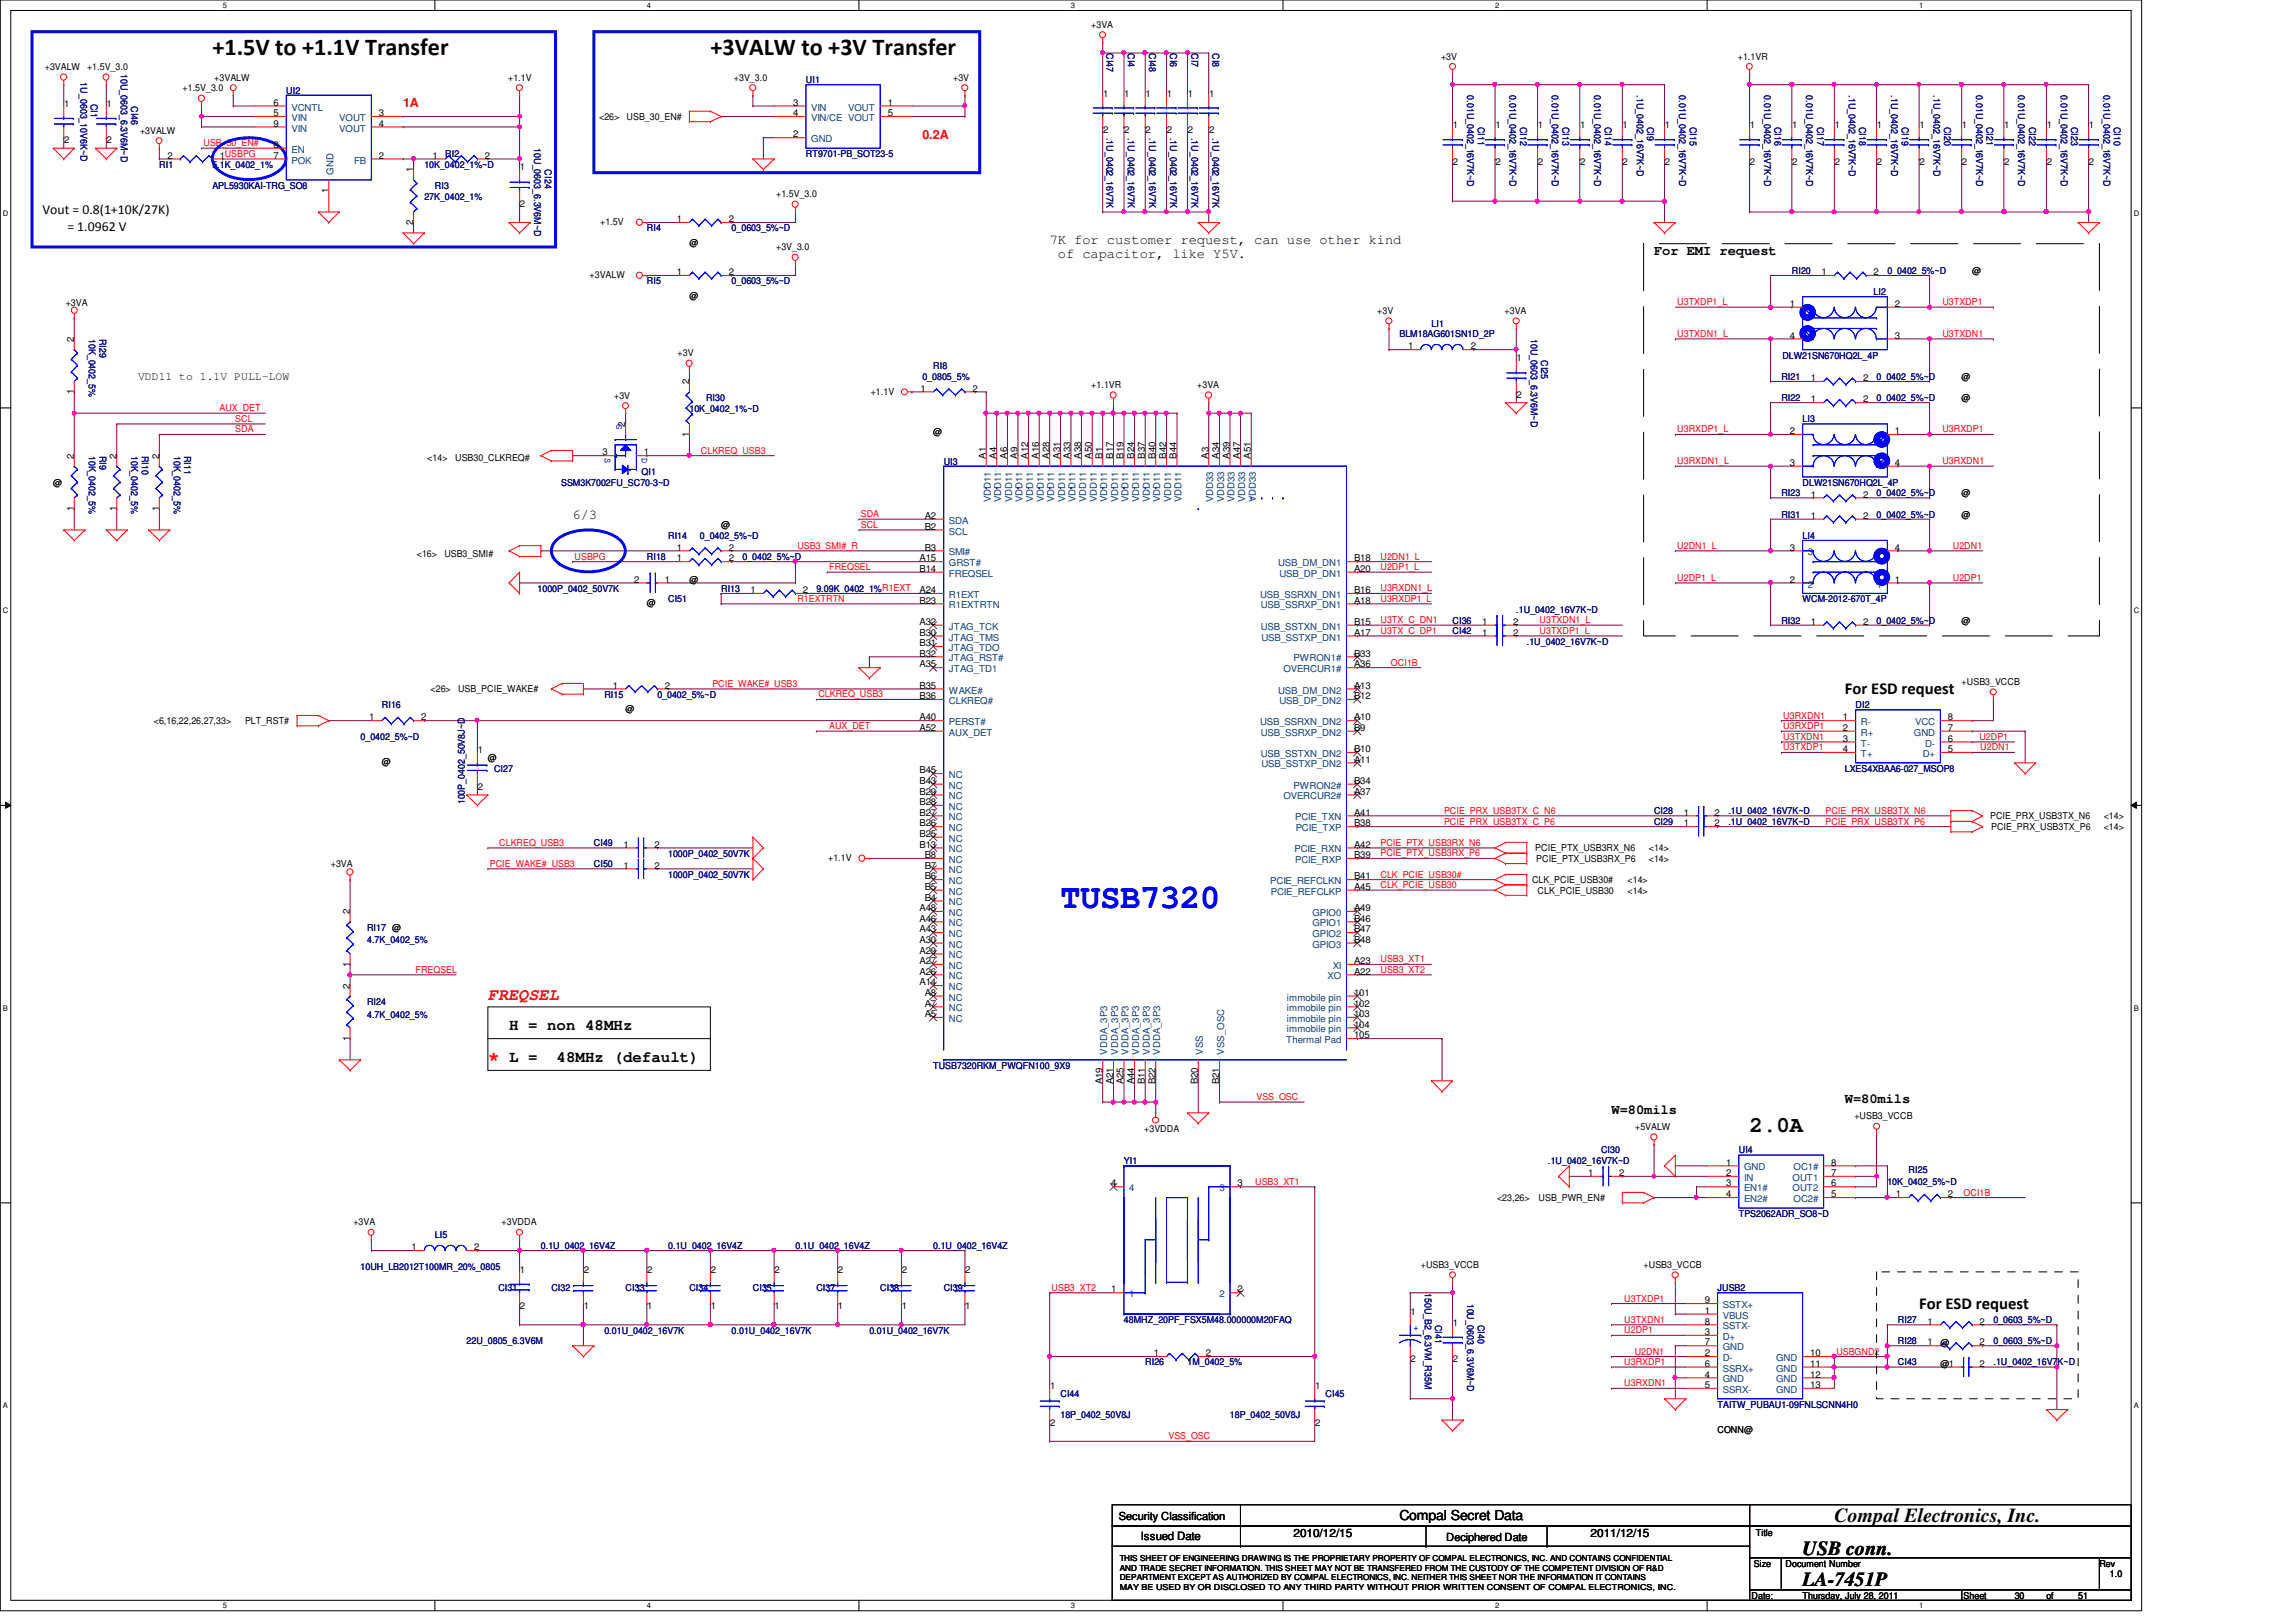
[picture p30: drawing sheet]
<svg xmlns="http://www.w3.org/2000/svg" width="297mm" height="210mm" viewBox="0 0 297 210" stroke-linecap="round" stroke-linejoin="round" font-family="sans-serif">
<defs><g id="words">
<text font-size="4.4" fill="#00f" x="137.2" y="117.5">TUSB7320</text>
<g font-size="3.1">
<text x="27.5" y="7.1">+1.5V to +1.1V Transfer</text>
<text x="91.9" y="7.1">+3VALW to +3V Transfer</text>
</g>
<text font-size="2.9" x="226.4" y="146.4">2.0A</text>
<text font-size="2.6" fill="#f00" x="63.1" y="137.9">*</text>
<g font-size="2.6">
<text x="237.3" y="197">Compal Electronics, Inc.</text>
<text x="233.2" y="201.2">USB conn.</text>
<text x="233.2" y="205.3">LA-7451P</text>
</g>
<g font-size="2.2">
<text x="238.7" y="89.8">For ESD request</text>
<text x="248.3" y="169.4">For ESD request</text>
</g>
<text font-size="2.2" fill="#f00" x="63.1" y="129.4">FREQSEL</text>
<g font-size="2">
<text x="65.9" y="133.4">H = non 48MHz</text>
<text x="65.9" y="137.5">L =</text>
<text x="72" y="137.5">48MHz (default)</text>
</g>
<g font-size="1.8">
<text x="5.5" y="27.7">Vout = 0.8(1+10K/27K)</text>
<text x="8.7" y="29.9">= 1.0962 V</text>
<text x="135.8" y="31.5">7K for customer request, can use other kind</text>
<text x="136.9" y="33.4">of capacitor, like Y5V.</text>
<text x="214" y="33.1">For EMI request</text>
<text x="74.1" y="67.2">6/3</text>
<text x="238.7" y="142.8">W=80mils</text>
<text x="208.5" y="144.1">W=80mils</text>
<text x="181.1" y="196.8">Compal Secret Data</text>
</g>
<g font-size="1.6" fill="#f00">
<text x="52.2" y="13.8">1A</text>
<text x="119.3" y="17.9">0.2A</text>
</g>
<g font-size="1.5">
<text x="17.9" y="49.2">VDD11 to 1.1V PULL-LOW</text>
<text x="147.6" y="199.3">Issued Date</text>
<text x="167.3" y="198.8">2010/12/15</text>
<text x="205.8" y="198.8">2011/12/15</text>
</g>
<g font-size="1.4">
<text x="144.7" y="196.6">Security Classification</text>
<text x="187.1" y="199.4">Deciphered Date</text>
</g>
<g font-size="1.2">
<text x="141.2" y="3.6">+3VA</text>
<text x="5.8" y="9.1">+3VALW</text>
<text x="11.3" y="9.1">+1.5V_3.0</text>
<text x="23.6" y="11.8">+1.5V_3.0</text>
<text x="27.7" y="10.5">+3VALW</text>
<text x="65.7" y="10.5">+1.1V</text>
<text x="95" y="10.5">+3V_3.0</text>
<text x="123.3" y="10.5">+3V</text>
<text x="186.4" y="7.7">+3V</text>
<text x="224.8" y="7.7">+1.1VR</text>
<text x="8.3" y="13.8">1</text>
<text x="13.8" y="13.8">1</text>
<text x="18.1" y="17.3">+3VALW</text>
<text x="35.4" y="16.4">9</text>
<text x="35.4" y="13.7">6</text>
<text x="35.4" y="15">5</text>
<text x="49" y="16.4">4</text>
<text x="49" y="15">3</text>
<text x="77.5" y="15.5">&lt;26&gt;</text>
<text x="81.1" y="15.5">USB_30_EN#</text>
<text x="102.6" y="13.7">3</text>
<text x="102.6" y="15">4</text>
<text x="102.6" y="17.8">2</text>
<text x="114.8" y="13.7">1</text>
<text x="114.8" y="15">5</text>
<text x="142.7" y="12.5">1</text>
<text x="142.7" y="17.2">2</text>
<text x="145.5" y="12.5">1</text>
<text x="145.5" y="17.2">2</text>
<text x="148.2" y="12.5">1</text>
<text x="148.2" y="17.2">2</text>
<text x="151" y="12.5">1</text>
<text x="151" y="17.2">2</text>
<text x="153.7" y="12.5">1</text>
<text x="153.7" y="17.2">2</text>
<text x="156.4" y="12.5">1</text>
<text x="156.4" y="17.2">2</text>
<text x="188" y="16.6">1</text>
<text x="193.5" y="16.6">1</text>
<text x="199" y="16.6">1</text>
<text x="204.4" y="16.6">1</text>
<text x="209.9" y="16.6">1</text>
<text x="215.4" y="16.6">1</text>
<text x="226.4" y="16.6">1</text>
<text x="231.9" y="16.6">1</text>
<text x="237.4" y="16.6">1</text>
<text x="242.8" y="16.6">1</text>
<text x="248.3" y="16.6">1</text>
<text x="253.8" y="16.6">1</text>
<text x="259.3" y="16.6">1</text>
<text x="264.8" y="16.6">1</text>
<text x="270.3" y="16.6">1</text>
<text x="8.3" y="18.5">2</text>
<text x="13.8" y="18.5">2</text>
<text x="21.7" y="20.5">2</text>
<text x="28.4" y="20.5">1USBPG</text>
<text x="35.4" y="19.1">8</text>
<text x="35.4" y="20.5">7</text>
<text x="49" y="20.5">2</text>
<text x="53.5" y="22.3" transform="rotate(-90 53.5 22.3)">1</text>
<text x="56" y="20.5">1</text>
<text x="62.7" y="20.5">2</text>
<text x="67.3" y="22.1">1</text>
<text x="188" y="21.3">2</text>
<text x="193.5" y="21.3">2</text>
<text x="199" y="21.3">2</text>
<text x="204.4" y="21.3">2</text>
<text x="209.9" y="21.3">2</text>
<text x="215.4" y="21.3">2</text>
<text x="226.4" y="21.3">2</text>
<text x="231.9" y="21.3">2</text>
<text x="237.4" y="21.3">2</text>
<text x="242.8" y="21.3">2</text>
<text x="248.3" y="21.3">2</text>
<text x="253.8" y="21.3">2</text>
<text x="259.3" y="21.3">2</text>
<text x="264.8" y="21.3">2</text>
<text x="270.3" y="21.3">2</text>
<text x="42.5" y="24.9" transform="rotate(-90 42.5 24.9)">1</text>
<text x="53.5" y="29.1" transform="rotate(-90 53.5 29.1)">2</text>
<text x="67.3" y="26.8">2</text>
<text x="77.6" y="29.1">+1.5V</text>
<text x="87.5" y="28.7">1</text>
<text x="94.3" y="28.7">2</text>
<text x="100.4" y="25.5">+1.5V_3.0</text>
<text x="76.3" y="36">+3VALW</text>
<text x="87.5" y="35.6">1</text>
<text x="89.2" y="31.8">@</text>
<text x="94.3" y="35.6">2</text>
<text x="100.4" y="32.4">+3V_3.0</text>
<text x="235.7" y="35.6">1</text>
<text x="242.4" y="35.6">2</text>
<text x="255.1" y="35.4">@</text>
<text x="8.5" y="39.5">+3VA</text>
<text x="89.2" y="38.7">@</text>
<text x="178.2" y="40.6">+3V</text>
<text x="194.6" y="40.6">+3VA</text>
<text x="231.6" y="39.7">1</text>
<text x="245.1" y="39.7">2</text>
<text x="9.6" y="44.3" transform="rotate(-90 9.6 44.3)">2</text>
<text x="87.7" y="46.1">+3V</text>
<text x="182.2" y="45.2">1</text>
<text x="190.3" y="45.2">2</text>
<text x="196.2" y="46.8">1</text>
<text x="231.6" y="43.8">4</text>
<text x="245.1" y="43.8">3</text>
<text x="9.6" y="51" transform="rotate(-90 9.6 51)">1</text>
<text x="79.5" y="51.6">+3V</text>
<text x="89.2" y="49.7" transform="rotate(-90 89.2 49.7)">2</text>
<text x="112.6" y="51.1">+1.1V</text>
<text x="119.1" y="50.7">1</text>
<text x="125.8" y="50.7">2</text>
<text x="141.2" y="50.2">+1.1VR</text>
<text x="154.9" y="50.2">+3VA</text>
<text x="196.2" y="51.5">2</text>
<text x="234.3" y="52.1">1</text>
<text x="234.3" y="49.3">1</text>
<text x="241" y="52.1">2</text>
<text x="241" y="49.3">2</text>
<text x="253.8" y="51.9">@</text>
<text x="253.8" y="49.1">@</text>
<text x="9.6" y="59.4" transform="rotate(-90 9.6 59.4)">2</text>
<text x="15.1" y="59.4" transform="rotate(-90 15.1 59.4)">2</text>
<text x="20.6" y="59.4" transform="rotate(-90 20.6 59.4)">2</text>
<text x="55.3" y="59.7">&lt;14&gt;</text>
<text x="58.9" y="59.7">USB30_CLKREQ#</text>
<text x="77.9" y="58.9">3</text>
<text x="80.9" y="55.2" transform="rotate(-90 80.9 55.2)">2</text>
<text x="83.3" y="58.9">1</text>
<text x="89.2" y="56.5" transform="rotate(-90 89.2 56.5)">1</text>
<text x="120.7" y="56.3">@</text>
<text x="127.5" y="59.4" transform="rotate(-90 127.5 59.4)">A1</text>
<text x="128.9" y="59.4" transform="rotate(-90 128.9 59.4)">A4</text>
<text x="130.3" y="59.4" transform="rotate(-90 130.3 59.4)">A6</text>
<text x="131.7" y="59.4" transform="rotate(-90 131.7 59.4)">A9</text>
<text x="133" y="59.4" transform="rotate(-90 133 59.4)">A12</text>
<text x="134.4" y="59.4" transform="rotate(-90 134.4 59.4)">A16</text>
<text x="135.8" y="59.4" transform="rotate(-90 135.8 59.4)">A28</text>
<text x="137.2" y="59.4" transform="rotate(-90 137.2 59.4)">A31</text>
<text x="138.5" y="59.4" transform="rotate(-90 138.5 59.4)">A33</text>
<text x="139.9" y="59.4" transform="rotate(-90 139.9 59.4)">A38</text>
<text x="141.3" y="59.4" transform="rotate(-90 141.3 59.4)">A50</text>
<text x="142.6" y="59.4" transform="rotate(-90 142.6 59.4)">B1</text>
<text x="144" y="59.4" transform="rotate(-90 144 59.4)">B17</text>
<text x="145.4" y="59.4" transform="rotate(-90 145.4 59.4)">B19</text>
<text x="146.7" y="59.4" transform="rotate(-90 146.7 59.4)">B24</text>
<text x="148.1" y="59.4" transform="rotate(-90 148.1 59.4)">B37</text>
<text x="149.5" y="59.4" transform="rotate(-90 149.5 59.4)">B40</text>
<text x="150.9" y="59.4" transform="rotate(-90 150.9 59.4)">B42</text>
<text x="152.2" y="59.4" transform="rotate(-90 152.2 59.4)">B44</text>
<text x="156.3" y="59.4" transform="rotate(-90 156.3 59.4)">A3</text>
<text x="157.7" y="59.4" transform="rotate(-90 157.7 59.4)">A34</text>
<text x="159.1" y="59.4" transform="rotate(-90 159.1 59.4)">A39</text>
<text x="160.4" y="59.4" transform="rotate(-90 160.4 59.4)">A47</text>
<text x="161.8" y="59.4" transform="rotate(-90 161.8 59.4)">A51</text>
<text x="231.6" y="56.2">2</text>
<text x="245.1" y="56.2">1</text>
<text x="6.9" y="62.9">@</text>
<text x="231.6" y="60.3">3</text>
<text x="234.3" y="64.4">1</text>
<text x="241" y="64.4">2</text>
<text x="245.1" y="60.3">4</text>
<text x="253.8" y="64.2">@</text>
<text x="9.6" y="66.1" transform="rotate(-90 9.6 66.1)">1</text>
<text x="15.1" y="66.1" transform="rotate(-90 15.1 66.1)">1</text>
<text x="20.6" y="66.1" transform="rotate(-90 20.6 66.1)">1</text>
<text x="87.5" y="71.2">1</text>
<text x="93.3" y="68.3">@</text>
<text x="94.3" y="71.2">2</text>
<text x="119.6" y="71.2">B3</text>
<text x="119.6" y="68.5">B2</text>
<text x="119.6" y="67.1">A2</text>
<text x="231.6" y="71.2">3</text>
<text x="234.3" y="67.1">1</text>
<text x="241" y="67.1">2</text>
<text x="245.1" y="71.2">4</text>
<text x="253.8" y="67">@</text>
<text x="53.9" y="72.1">&lt;16&gt;</text>
<text x="57.5" y="72.1">USB3_SMI#</text>
<text x="82" y="75.4">2</text>
<text x="86" y="75.4">1</text>
<text x="87.5" y="72.6">1</text>
<text x="89.2" y="75.5">@</text>
<text x="94.3" y="72.6">2</text>
<text x="97.1" y="76.8">1</text>
<text x="103.9" y="76.8">2</text>
<text x="119" y="76.8">A24</text>
<text x="119" y="74">B14</text>
<text x="119" y="72.6">A15</text>
<text x="175.2" y="72.6">B18</text>
<text x="175.2" y="74">A20</text>
<text x="175.2" y="76.8">B16</text>
<text x="231.6" y="75.4">2</text>
<text x="245.1" y="75.4">1</text>
<text x="83.7" y="78.5">@</text>
<text x="119" y="83.6">B31</text>
<text x="119" y="82.3">B30</text>
<text x="119" y="80.9">A32</text>
<text x="119" y="78.1">B23</text>
<text x="175.2" y="80.9">B15</text>
<text x="175.2" y="82.3">A17</text>
<text x="175.2" y="78.1">A18</text>
<text x="191.8" y="82.3">1</text>
<text x="191.8" y="80.9">1</text>
<text x="195.7" y="82.3">2</text>
<text x="195.7" y="80.9">2</text>
<text x="234.3" y="80.9">1</text>
<text x="241" y="80.9">2</text>
<text x="253.8" y="80.7">@</text>
<text x="55.7" y="89.6">&lt;26&gt;</text>
<text x="59.3" y="89.6">USB_PCIE_WAKE#</text>
<text x="79.3" y="89.1">1</text>
<text x="86" y="89.1">2</text>
<text x="119" y="89.1">B35</text>
<text x="119" y="86.4">A35</text>
<text x="119" y="85">B32</text>
<text x="175.2" y="86.4">A36</text>
<text x="175.2" y="85">B33</text>
<text x="175.2" y="89.1">A13</text>
<text x="253.8" y="88.6">+USB3_VCCB</text>
<text x="19.9" y="93.7">&lt;6,16,22,26,27,33&gt;</text>
<text x="31.7" y="93.7">PLT_RST#</text>
<text x="47.7" y="93.2">1</text>
<text x="54.5" y="93.2">2</text>
<text x="80.9" y="92.2">@</text>
<text x="119" y="90.5">B36</text>
<text x="119" y="93.2">A40</text>
<text x="119" y="94.6">A52</text>
<text x="175.2" y="90.5">B12</text>
<text x="175.2" y="93.2">A10</text>
<text x="175.2" y="94.6">B9</text>
<text x="238.4" y="93.2">1</text>
<text x="238.4" y="94.6">2</text>
<text x="238.4" y="96">3</text>
<text x="252" y="96">6</text>
<text x="252" y="93.2">8</text>
<text x="252" y="94.6">7</text>
<text x="49.4" y="99.1">@</text>
<text x="61.8" y="97.5">1</text>
<text x="63.1" y="98.5">@</text>
<text x="119" y="101.4">B43</text>
<text x="119" y="100.1">B45</text>
<text x="175.2" y="97.3">B10</text>
<text x="175.2" y="98.7">A11</text>
<text x="175.2" y="101.4">B34</text>
<text x="238.4" y="97.3">4</text>
<text x="252" y="97.3">5</text>
<text x="61.8" y="102.2">2</text>
<text x="119" y="106.9">B26</text>
<text x="119" y="105.5">B27</text>
<text x="119" y="104.2">B28</text>
<text x="119" y="102.8">B29</text>
<text x="175.2" y="106.9">B38</text>
<text x="175.2" y="105.5">A41</text>
<text x="175.2" y="102.8">A37</text>
<text x="217.8" y="105.5">1</text>
<text x="217.8" y="106.9">1</text>
<text x="221.8" y="105.5">2</text>
<text x="221.8" y="106.9">2</text>
<text x="257.5" y="106">PCIE_PRX_USB3TX_N6</text>
<text x="257.6" y="107.4">PCIE_PRX_USB3TX_P6</text>
<text x="272.2" y="107.4">&lt;14&gt;</text>
<text x="272.2" y="106">&lt;14&gt;</text>
<text x="42.8" y="112.2">+3VA</text>
<text x="80.7" y="109.7">1</text>
<text x="80.7" y="112.4">1</text>
<text x="84.7" y="109.7">2</text>
<text x="84.7" y="112.4">2</text>
<text x="107.1" y="111.4">+1.1V</text>
<text x="119" y="109.7">B13</text>
<text x="119" y="108.3">B25</text>
<text x="119.6" y="113.8">B6</text>
<text x="119.6" y="112.4">B7</text>
<text x="119.6" y="111">B8</text>
<text x="175.2" y="113.8">B41</text>
<text x="175.2" y="111">B39</text>
<text x="175.2" y="109.7">A42</text>
<text x="198.6" y="110.2">PCIE_PTX_USB3RX_N6</text>
<text x="198.8" y="111.5">PCIE_PTX_USB3RX_P6</text>
<text x="213.3" y="111.5">&lt;14&gt;</text>
<text x="213.3" y="110.2">&lt;14&gt;</text>
<text x="45.3" y="118.3" transform="rotate(-90 45.3 118.3)">2</text>
<text x="119" y="119.3">A46</text>
<text x="119" y="117.9">A48</text>
<text x="119.6" y="116.5">B4</text>
<text x="119.6" y="115.1">B5</text>
<text x="175.2" y="119.3">B46</text>
<text x="175.2" y="115.1">A45</text>
<text x="175.2" y="117.9">A49</text>
<text x="198.2" y="114.3">CLK_PCIE_USB30#</text>
<text x="198.9" y="115.7">CLK_PCIE_USB30</text>
<text x="210.6" y="115.7">&lt;14&gt;</text>
<text x="210.6" y="114.3">&lt;14&gt;</text>
<text x="45.3" y="125.1" transform="rotate(-90 45.3 125.1)">1</text>
<text x="119" y="124.8">A27</text>
<text x="119" y="120.7">A43</text>
<text x="119" y="123.4">A29</text>
<text x="119" y="122">A30</text>
<text x="175.2" y="124.8">A23</text>
<text x="175.2" y="122">B48</text>
<text x="175.2" y="120.7">B47</text>
<text x="45.3" y="127.9" transform="rotate(-90 45.3 127.9)">2</text>
<text x="119" y="127.5">A14</text>
<text x="119" y="126.1">A26</text>
<text x="119.6" y="131.6">A5</text>
<text x="119.6" y="130.3">A7</text>
<text x="119.6" y="128.9">A8</text>
<text x="175.2" y="126.1">A22</text>
<text x="175.2" y="130.3">102</text>
<text x="175.2" y="128.9">101</text>
<text x="175.2" y="131.6">103</text>
<text x="45.3" y="134.7" transform="rotate(-90 45.3 134.7)">1</text>
<text x="175.2" y="134.4">105</text>
<text x="175.2" y="133">104</text>
<text x="142.6" y="140.3" transform="rotate(-90 142.6 140.3)">A19</text>
<text x="144" y="140.3" transform="rotate(-90 144 140.3)">A21</text>
<text x="145.4" y="140.3" transform="rotate(-90 145.4 140.3)">A25</text>
<text x="146.7" y="140.3" transform="rotate(-90 146.7 140.3)">A44</text>
<text x="148.1" y="140.3" transform="rotate(-90 148.1 140.3)">B11</text>
<text x="149.5" y="140.3" transform="rotate(-90 149.5 140.3)">B22</text>
<text x="155" y="140.3" transform="rotate(-90 155 140.3)">B20</text>
<text x="157.7" y="140.3" transform="rotate(-90 157.7 140.3)">B21</text>
<text x="148" y="146.5">+3VDDA</text>
<text x="211.5" y="146.3">+5VALW</text>
<text x="239.9" y="144.9">+USB3_VCCB</text>
<text x="143.8" y="153.5">4</text>
<text x="160.1" y="153.5">3</text>
<text x="193.7" y="155.4">&lt;23,26&gt;</text>
<text x="199" y="155.4">USB_PWR_EN#</text>
<text x="205.5" y="152.2">1</text>
<text x="209.5" y="152.2">2</text>
<text x="223.3" y="150.8">1</text>
<text x="223.3" y="152.2">2</text>
<text x="223.3" y="153.5">3</text>
<text x="223.3" y="154.9">4</text>
<text x="236.9" y="154.9">5</text>
<text x="236.9" y="153.5">6</text>
<text x="236.9" y="150.8">8</text>
<text x="236.9" y="152.2">7</text>
<text x="245.3" y="154.9">1</text>
<text x="252" y="154.9">2</text>
<text x="45.7" y="158.6">+3VA</text>
<text x="53.3" y="161.8">1</text>
<text x="61.3" y="161.8">2</text>
<text x="64.9" y="158.6">+3VDDA</text>
<text x="67.3" y="164.7">1</text>
<text x="75.5" y="164.7">2</text>
<text x="83.7" y="164.7">2</text>
<text x="91.9" y="164.7">2</text>
<text x="100.2" y="164.7">2</text>
<text x="108.4" y="164.7">2</text>
<text x="116.7" y="164.7">2</text>
<text x="124.9" y="164.7">2</text>
<text x="143.8" y="167.3">1</text>
<text x="160.1" y="167.3">2</text>
<text x="183.8" y="164.1">+USB3_VCCB</text>
<text x="212.6" y="164.1">+USB3_VCCB</text>
<text x="67.3" y="169.4">2</text>
<text x="75.5" y="169.4">1</text>
<text x="83.7" y="169.4">1</text>
<text x="91.9" y="169.4">1</text>
<text x="100.2" y="169.4">1</text>
<text x="108.4" y="169.4">1</text>
<text x="116.7" y="169.4">1</text>
<text x="124.9" y="169.4">1</text>
<text x="182.5" y="170.2">1</text>
<text x="188" y="171.6">1</text>
<text x="220.6" y="170">1</text>
<text x="220.6" y="171.4">8</text>
<text x="220.6" y="172.8">3</text>
<text x="220.6" y="168.7">9</text>
<text x="249.4" y="171.4">1</text>
<text x="256.1" y="171.4">2</text>
<text x="135.8" y="179.8">1</text>
<text x="149.3" y="175.5">1</text>
<text x="156" y="175.5">2</text>
<text x="170.1" y="179.8">1</text>
<text x="182.5" y="176.3">2</text>
<text x="188" y="176.3">2</text>
<text x="220.6" y="175.5">2</text>
<text x="220.6" y="178.3">4</text>
<text x="220.6" y="179.6">5</text>
<text x="220.6" y="174.1">7</text>
<text x="220.6" y="176.9">6</text>
<text x="234.2" y="176.9">11</text>
<text x="234.2" y="175.5">10</text>
<text x="234.2" y="179.6">13</text>
<text x="234.2" y="178.3">12</text>
<text x="249.4" y="174.1">1</text>
<text x="251" y="177">@1</text>
<text x="251" y="174.2">@</text>
<text x="256.1" y="174.1">2</text>
<text x="256.1" y="176.9">2</text>
<text x="135.8" y="184.5">2</text>
<text x="170.1" y="184.5">2</text>
<text x="222.2" y="185.5">CONN@</text>
<text x="226.9" y="202.7">Size</text>
<text x="227.2" y="198.8">Title</text>
<text x="231" y="202.7">Document Number</text>
<text x="271.6" y="202.7">Rev</text>
<text x="226.6" y="206.9">Date:</text>
<text x="233.2" y="206.9">Thursday, July 28, 2011</text>
<text x="254" y="206.9">Sheet</text>
<text x="260.6" y="206.9">30</text>
<text x="264.7" y="206.9">of</text>
<text x="268.9" y="206.9">51</text>
<text x="273" y="204.1">1.0</text>
</g>
<g font-size="1.2" fill="#000080">
<text x="10.4" y="10.7" transform="rotate(90 10.4 10.7)">1U_0603_10V6K~D</text>
<text x="15.6" y="9.6" transform="rotate(90 15.6 9.6)">10U_0603_6.3V6M~D</text>
<text x="104.3" y="10.7">UI1</text>
<text x="143.2" y="6.9" transform="rotate(90 143.2 6.9)">CI47</text>
<text x="145.9" y="6.9" transform="rotate(90 145.9 6.9)">CI4</text>
<text x="148.7" y="6.9" transform="rotate(90 148.7 6.9)">CI48</text>
<text x="151.4" y="6.9" transform="rotate(90 151.4 6.9)">CI6</text>
<text x="154.1" y="6.9" transform="rotate(90 154.1 6.9)">CI7</text>
<text x="156.9" y="6.9" transform="rotate(90 156.9 6.9)">CI8</text>
<text x="11.8" y="13.4" transform="rotate(90 11.8 13.4)">CI1</text>
<text x="17" y="13.7" transform="rotate(90 17 13.7)">CI46</text>
<text x="37" y="12.1">UI2</text>
<text x="143.2" y="17.8" transform="rotate(90 143.2 17.8)">.1U_0402_16V7K</text>
<text x="145.9" y="17.8" transform="rotate(90 145.9 17.8)">.1U_0402_16V7K</text>
<text x="148.7" y="17.8" transform="rotate(90 148.7 17.8)">.1U_0402_16V7K</text>
<text x="151.4" y="17.8" transform="rotate(90 151.4 17.8)">.1U_0402_16V7K</text>
<text x="154.1" y="17.8" transform="rotate(90 154.1 17.8)">.1U_0402_16V7K</text>
<text x="156.9" y="17.8" transform="rotate(90 156.9 17.8)">.1U_0402_16V7K</text>
<text x="189.8" y="12.3" transform="rotate(90 189.8 12.3)">0.01U_0402_16V7K~D</text>
<text x="191.2" y="16.4" transform="rotate(90 191.2 16.4)">CI11</text>
<text x="195.3" y="12.3" transform="rotate(90 195.3 12.3)">0.01U_0402_16V7K~D</text>
<text x="196.7" y="16.4" transform="rotate(90 196.7 16.4)">CI12</text>
<text x="200.8" y="12.3" transform="rotate(90 200.8 12.3)">0.01U_0402_16V7K~D</text>
<text x="202.1" y="16.4" transform="rotate(90 202.1 16.4)">CI13</text>
<text x="206.2" y="12.3" transform="rotate(90 206.2 12.3)">0.01U_0402_16V7K~D</text>
<text x="207.6" y="16.4" transform="rotate(90 207.6 16.4)">CI14</text>
<text x="211.7" y="12.3" transform="rotate(90 211.7 12.3)">.1U_0402_16V7K~D</text>
<text x="213.1" y="16.4" transform="rotate(90 213.1 16.4)">CI9</text>
<text x="217.3" y="12.3" transform="rotate(90 217.3 12.3)">0.01U_0402_16V7K~D</text>
<text x="218.6" y="16.4" transform="rotate(90 218.6 16.4)">CI15</text>
<text x="228.2" y="12.3" transform="rotate(90 228.2 12.3)">0.01U_0402_16V7K~D</text>
<text x="229.6" y="16.4" transform="rotate(90 229.6 16.4)">CI16</text>
<text x="233.7" y="12.3" transform="rotate(90 233.7 12.3)">0.01U_0402_16V7K~D</text>
<text x="235.1" y="16.4" transform="rotate(90 235.1 16.4)">CI17</text>
<text x="239.2" y="12.3" transform="rotate(90 239.2 12.3)">.1U_0402_16V7K~D</text>
<text x="240.5" y="16.4" transform="rotate(90 240.5 16.4)">CI18</text>
<text x="244.7" y="12.3" transform="rotate(90 244.7 12.3)">.1U_0402_16V7K~D</text>
<text x="246" y="16.4" transform="rotate(90 246 16.4)">CI19</text>
<text x="250.1" y="12.3" transform="rotate(90 250.1 12.3)">.1U_0402_16V7K~D</text>
<text x="251.5" y="16.4" transform="rotate(90 251.5 16.4)">CI20</text>
<text x="255.6" y="12.3" transform="rotate(90 255.6 12.3)">0.01U_0402_16V7K~D</text>
<text x="257" y="16.4" transform="rotate(90 257 16.4)">CI21</text>
<text x="261.1" y="12.3" transform="rotate(90 261.1 12.3)">0.01U_0402_16V7K~D</text>
<text x="262.5" y="16.4" transform="rotate(90 262.5 16.4)">CI22</text>
<text x="266.6" y="12.3" transform="rotate(90 266.6 12.3)">0.01U_0402_16V7K~D</text>
<text x="268" y="16.4" transform="rotate(90 268 16.4)">CI23</text>
<text x="272.1" y="12.3" transform="rotate(90 272.1 12.3)">0.01U_0402_16V7K~D</text>
<text x="273.5" y="16.4" transform="rotate(90 273.5 16.4)">CI10</text>
<text x="20.6" y="21.7">RI1</text>
<text x="27.5" y="21.7">5.1K_0402_1%</text>
<text x="54.9" y="21.7">10K_0402_1%~D</text>
<text x="57.6" y="20.3">RI2</text>
<text x="69.1" y="19.2" transform="rotate(90 69.1 19.2)">10U_0603_6.3V6M~D</text>
<text x="70.5" y="21.9" transform="rotate(90 70.5 21.9)">CI24</text>
<text x="104.3" y="20.3">RT9701-PB_SOT23-5</text>
<text x="27.5" y="24.4">APL5930KAI-TRG_SO8</text>
<text x="54.9" y="25.8">27K_0402_1%</text>
<text x="56.3" y="24.4">RI3</text>
<text x="83.7" y="29.9">RI4</text>
<text x="94.7" y="29.9">0_0603_5%~D</text>
<text x="231.8" y="35.4">RI20</text>
<text x="244.2" y="35.4">0_0402_5%~D</text>
<text x="83.7" y="36.8">RI5</text>
<text x="94.7" y="36.8">0_0603_5%~D</text>
<text x="242.4" y="38.1">LI2</text>
<text x="11.5" y="43.9" transform="rotate(90 11.5 43.9)">10K_0402_5%</text>
<text x="12.9" y="43.9" transform="rotate(90 12.9 43.9)">RI29</text>
<text x="120.7" y="47.8">RI8</text>
<text x="181.1" y="43.6">BLM18AG601SN1D_2P</text>
<text x="185.2" y="42.3">LI1</text>
<text x="198" y="43.9" transform="rotate(90 198 43.9)">10U_0603_6.3V6M~D</text>
<text x="199.4" y="46.6" transform="rotate(90 199.4 46.6)">CI25</text>
<text x="230.6" y="46.4">DLW21SN670HQ2L_4P</text>
<text x="89.2" y="53.3">10K_0402_1%~D</text>
<text x="91.4" y="51.9">RI30</text>
<text x="119.3" y="49.1">0_0805_5%</text>
<text x="230.5" y="51.9">RI22</text>
<text x="230.5" y="49.1">RI21</text>
<text x="242.8" y="51.9">0_0402_5%~D</text>
<text x="242.8" y="49.1">0_0402_5%~D</text>
<text x="11.5" y="59" transform="rotate(90 11.5 59)">10K_0402_5%</text>
<text x="12.9" y="59" transform="rotate(90 12.9 59)">RI9</text>
<text x="17" y="59" transform="rotate(90 17 59)">10K_0402_5%</text>
<text x="18.4" y="59" transform="rotate(90 18.4 59)">RI10</text>
<text x="22.5" y="59" transform="rotate(90 22.5 59)">10K_0402_5%</text>
<text x="23.8" y="59" transform="rotate(90 23.8 59)">RI11</text>
<text x="233.2" y="54.6">LI3</text>
<text x="72.6" y="62.9">SSM3K7002FU_SC70-3~D</text>
<text x="83" y="61.5">QI1</text>
<text x="122.1" y="60.1">UI3</text>
<text x="230.5" y="64.2">RI23</text>
<text x="233.2" y="62.9">DLW21SN670HQ2L_4P</text>
<text x="242.8" y="64.2">0_0402_5%~D</text>
<text x="86.4" y="69.7">RI14</text>
<text x="90.5" y="69.7">0_0402_5%~D</text>
<text x="230.5" y="67">RI31</text>
<text x="233.2" y="69.7">LI4</text>
<text x="242.8" y="67">0_0402_5%~D</text>
<text x="69.6" y="76.6">1000P_0402_50V7K</text>
<text x="83.7" y="72.4">RI18</text>
<text x="86.4" y="77.9">CI51</text>
<text x="93.3" y="76.6">RI13</text>
<text x="96.1" y="72.4">0_0402_5%~D</text>
<text x="105.6" y="76.6">9.09K_0402_1%R1EXT</text>
<text x="233.2" y="77.9">WCM-2012-670T_4P</text>
<text x="187.9" y="82">CI42</text>
<text x="187.9" y="80.7">CI36</text>
<text x="196.2" y="79.3">.1U_0402_16V7K~D</text>
<text x="197.5" y="83.4">.1U_0402_16V7K~D</text>
<text x="230.5" y="80.7">RI32</text>
<text x="242.8" y="80.7">0_0402_5%~D</text>
<text x="46.6" y="95.8">0_0402_5%~D</text>
<text x="49.4" y="91.7">RI16</text>
<text x="78.2" y="90.3">RI15</text>
<text x="85" y="90.3">0_0402_5%~D</text>
<text x="240.1" y="91.7">DI2</text>
<text x="63.9" y="99.9">CI27</text>
<text x="238.7" y="99.9">LXES4XBAA6-027_MSOP8</text>
<text x="60.2" y="104.1" transform="rotate(-90 60.2 104.1)">100P_0402_50V8J~D</text>
<text x="214" y="105.4">CI28</text>
<text x="214" y="106.7">CI29</text>
<text x="223.6" y="105.4">.1U_0402_16V7K~D</text>
<text x="223.6" y="106.7">.1U_0402_16V7K~D</text>
<text x="76.8" y="109.5">CI49</text>
<text x="76.8" y="112.2">CI50</text>
<text x="86.4" y="110.9">1000P_0402_50V7K</text>
<text x="86.4" y="113.6">1000P_0402_50V7K</text>
<text x="47.5" y="120.4">RI17 @</text>
<text x="47.5" y="122.1">4.7K_0402_5%</text>
<text x="47.5" y="130">RI24</text>
<text x="47.5" y="131.7">4.7K_0402_5%</text>
<text x="120.7" y="138.3">TUSB7320RKM_PWQFN100_9X9</text>
<text x="207.1" y="149.3">CI30</text>
<text x="225" y="149.3">UI4</text>
<text x="145.4" y="150.6">YI1</text>
<text x="200.3" y="150.6">.1U_0402_16V7K~D</text>
<text x="244.2" y="153.4">10K_0402_5%~D</text>
<text x="246.9" y="151.8">RI25</text>
<text x="56.3" y="160.2">LI5</text>
<text x="70" y="161.6">0.1U_0402_16V4Z</text>
<text x="86.4" y="161.6">0.1U_0402_16V4Z</text>
<text x="102.9" y="161.6">0.1U_0402_16V4Z</text>
<text x="120.7" y="161.6">0.1U_0402_16V4Z</text>
<text x="225" y="157.5">TPS2062ADR_SO8~D</text>
<text x="46.6" y="164.3">10UH_LB2012T100MR_20%_0805</text>
<text x="64.5" y="167.1">CI31</text>
<text x="71.3" y="167.1">CI32</text>
<text x="80.9" y="167.1">CI33</text>
<text x="89.2" y="167.1">CI34</text>
<text x="97.4" y="167.1">CI35</text>
<text x="105.6" y="167.1">CI37</text>
<text x="113.9" y="167.1">CI38</text>
<text x="122.1" y="167.1">CI39</text>
<text x="184.3" y="167.3" transform="rotate(90 184.3 167.3)">150U_B2_6.3VM_R35M</text>
<text x="222.2" y="167.1">JUSB2</text>
<text x="60.4" y="173.9">22U_0805_6.3V6M</text>
<text x="78.2" y="172.6">0.01U_0402_16V7K</text>
<text x="94.7" y="172.6">0.01U_0402_16V7K</text>
<text x="112.5" y="172.6">0.01U_0402_16V7K</text>
<text x="145.4" y="171.2">48MHZ_20PF_FSX5M48.000000M20FAQ</text>
<text x="185.7" y="171.5" transform="rotate(90 185.7 171.5)">CI41</text>
<text x="189.8" y="168.7" transform="rotate(90 189.8 168.7)">10U_0603_6.3V6M~D</text>
<text x="191.2" y="171.5" transform="rotate(90 191.2 171.5)">CI40</text>
<text x="245.5" y="173.9">RI28</text>
<text x="245.5" y="171.2">RI27</text>
<text x="257.9" y="173.9">0_0603_5%~D</text>
<text x="257.9" y="171.2">0_0603_5%~D</text>
<text x="148.2" y="176.7">RI26</text>
<text x="153.6" y="176.7">1M_0402_5%</text>
<text x="245.5" y="176.7">CI43</text>
<text x="257.9" y="176.7">.1U_0402_16V7K~D</text>
<text x="137.2" y="180.8">CI44</text>
<text x="137.2" y="183.6">18P_0402_50V8J</text>
<text x="159.1" y="183.6">18P_0402_50V8J</text>
<text x="171.5" y="180.8">CI45</text>
<text x="222.2" y="182.2">TAITW_PUBAU1-09FNLSCNN4H0</text>
</g>
<g font-size="1.2" fill="#004080">
<text x="37.7" y="17">VIN</text>
<text x="37.7" y="14.3">VCNTL</text>
<text x="37.7" y="15.7">VIN</text>
<text x="43.9" y="17">VOUT</text>
<text x="43.9" y="15.7">VOUT</text>
<text x="104.9" y="14.3">VIN</text>
<text x="104.9" y="15.7">VIN/CE VOUT</text>
<text x="109.7" y="14.3">VOUT</text>
<text x="37.7" y="19.8">EN</text>
<text x="37.7" y="21.2">POK</text>
<text x="43.1" y="22.6" transform="rotate(-90 43.1 22.6)">GND</text>
<text x="45.8" y="21.2">FB</text>
<text x="104.9" y="18.4">GND</text>
<text x="128.2" y="65" transform="rotate(-90 128.2 65)">VDD11</text>
<text x="129.5" y="65" transform="rotate(-90 129.5 65)">VDD11</text>
<text x="130.9" y="65" transform="rotate(-90 130.9 65)">VDD11</text>
<text x="132.3" y="65" transform="rotate(-90 132.3 65)">VDD11</text>
<text x="133.6" y="65" transform="rotate(-90 133.6 65)">VDD11</text>
<text x="135" y="65" transform="rotate(-90 135 65)">VDD11</text>
<text x="136.4" y="65" transform="rotate(-90 136.4 65)">VDD11</text>
<text x="137.8" y="65" transform="rotate(-90 137.8 65)">VDD11</text>
<text x="139.1" y="65" transform="rotate(-90 139.1 65)">VDD11</text>
<text x="140.5" y="65" transform="rotate(-90 140.5 65)">VDD11</text>
<text x="141.9" y="65" transform="rotate(-90 141.9 65)">VDD11</text>
<text x="143.3" y="65" transform="rotate(-90 143.3 65)">VDD11</text>
<text x="144.6" y="65" transform="rotate(-90 144.6 65)">VDD11</text>
<text x="146" y="65" transform="rotate(-90 146 65)">VDD11</text>
<text x="147.4" y="65" transform="rotate(-90 147.4 65)">VDD11</text>
<text x="148.8" y="65" transform="rotate(-90 148.8 65)">VDD11</text>
<text x="150.1" y="65" transform="rotate(-90 150.1 65)">VDD11</text>
<text x="151.5" y="65" transform="rotate(-90 151.5 65)">VDD11</text>
<text x="152.9" y="65" transform="rotate(-90 152.9 65)">VDD11</text>
<text x="157" y="65" transform="rotate(-90 157 65)">VDD33</text>
<text x="158.4" y="65" transform="rotate(-90 158.4 65)">VDD33</text>
<text x="159.7" y="65" transform="rotate(-90 159.7 65)">VDD33</text>
<text x="161.1" y="65" transform="rotate(-90 161.1 65)">VDD33</text>
<text x="162.5" y="65" transform="rotate(-90 162.5 65)">VDD33</text>
<text x="122.8" y="71.9">SMI#</text>
<text x="122.8" y="69.2">SCL</text>
<text x="122.8" y="67.8">SDA</text>
<text x="233.9" y="71.9">3</text>
<text x="242.8" y="71.9">4</text>
<text x="122.8" y="77.4">R1EXT</text>
<text x="122.8" y="74.6">FREQSEL</text>
<text x="122.8" y="73.3">GRST#</text>
<text x="163" y="77.4">USB_SSRXN_DN1</text>
<text x="165.4" y="73.3">USB_DM_DN1</text>
<text x="165.5" y="74.6">USB_DP_DN1</text>
<text x="233.9" y="76">2</text>
<text x="242.8" y="76">1</text>
<text x="122.8" y="82.9">JTAG_TMS</text>
<text x="122.8" y="81.5">JTAG_TCK</text>
<text x="122.8" y="78.7">R1EXTRTN</text>
<text x="163.1" y="81.5">USB_SSTXN_DN1</text>
<text x="163.1" y="78.7">USB_SSRXP_DN1</text>
<text x="163.2" y="82.9">USB_SSTXP_DN1</text>
<text x="122.8" y="89.7">WAKE#</text>
<text x="122.8" y="87">JTAG_TD1</text>
<text x="122.8" y="85.6">JTAG_RST#</text>
<text x="122.8" y="84.2">JTAG_TDO</text>
<text x="165.4" y="89.7">USB_DM_DN2</text>
<text x="166" y="87">OVERCUR1#</text>
<text x="167.3" y="85.6">PWRON1#</text>
<text x="122.8" y="91.1">CLKREQ#</text>
<text x="122.8" y="93.9">PERST#</text>
<text x="122.8" y="95.2">AUX_DET</text>
<text x="163" y="93.9">USB_SSRXN_DN2</text>
<text x="163.1" y="95.2">USB_SSRXP_DN2</text>
<text x="165.5" y="91.1">USB_DP_DN2</text>
<text x="240.7" y="93.9">R-</text>
<text x="240.7" y="95.2">R+</text>
<text x="247.6" y="95.2">GND</text>
<text x="247.8" y="93.9">VCC</text>
<text x="122.8" y="100.7">NC</text>
<text x="163.1" y="98">USB_SSTXN_DN2</text>
<text x="163.2" y="99.3">USB_SSTXP_DN2</text>
<text x="240.7" y="96.6">T-</text>
<text x="240.7" y="98">T+</text>
<text x="248.7" y="98">D+</text>
<text x="249" y="96.6">D-</text>
<text x="122.8" y="107.6">NC</text>
<text x="122.8" y="106.2">NC</text>
<text x="122.8" y="104.8">NC</text>
<text x="122.8" y="103.5">NC</text>
<text x="122.8" y="102.1">NC</text>
<text x="166" y="103.5">OVERCUR2#</text>
<text x="167.3" y="102.1">PWRON2#</text>
<text x="167.6" y="106.2">PCIE_TXN</text>
<text x="167.6" y="107.6">PCIE_TXP</text>
<text x="122.8" y="113">NC</text>
<text x="122.8" y="111.7">NC</text>
<text x="122.8" y="110.3">NC</text>
<text x="122.8" y="108.9">NC</text>
<text x="167.5" y="110.3">PCIE_RXN</text>
<text x="167.6" y="111.7">PCIE_RXP</text>
<text x="122.8" y="119.9">NC</text>
<text x="122.8" y="118.5">NC</text>
<text x="122.8" y="117.2">NC</text>
<text x="122.8" y="115.8">NC</text>
<text x="122.8" y="114.4">NC</text>
<text x="164.3" y="114.4">PCIE_REFCLKN</text>
<text x="164.4" y="115.8">PCIE_REFCLKP</text>
<text x="169.8" y="119.9">GPIO1</text>
<text x="169.8" y="118.5">GPIO0</text>
<text x="122.8" y="125.4">NC</text>
<text x="122.8" y="121.3">NC</text>
<text x="122.8" y="124">NC</text>
<text x="122.8" y="122.6">NC</text>
<text x="169.8" y="122.6">GPIO3</text>
<text x="169.8" y="121.3">GPIO2</text>
<text x="172.4" y="125.4">XI</text>
<text x="122.8" y="130.9">NC</text>
<text x="122.8" y="129.5">NC</text>
<text x="122.8" y="128.1">NC</text>
<text x="122.8" y="126.7">NC</text>
<text x="166.5" y="130.9">immobile pin</text>
<text x="166.5" y="129.5">immobile pin</text>
<text x="171.7" y="126.7">XO</text>
<text x="122.8" y="132.2">NC</text>
<text x="143.3" y="136.5" transform="rotate(-90 143.3 136.5)">VDDA_3P3</text>
<text x="144.6" y="136.5" transform="rotate(-90 144.6 136.5)">VDDA_3P3</text>
<text x="146" y="136.5" transform="rotate(-90 146 136.5)">VDDA_3P3</text>
<text x="147.4" y="136.5" transform="rotate(-90 147.4 136.5)">VDDA_3P3</text>
<text x="148.8" y="136.5" transform="rotate(-90 148.8 136.5)">VDDA_3P3</text>
<text x="150.1" y="136.5" transform="rotate(-90 150.1 136.5)">VDDA_3P3</text>
<text x="155.6" y="136.5" transform="rotate(-90 155.6 136.5)">VSS</text>
<text x="158.4" y="136.5" transform="rotate(-90 158.4 136.5)">VSS_OSC</text>
<text x="166.4" y="135">Thermal Pad</text>
<text x="166.5" y="132.2">immobile pin</text>
<text x="166.5" y="133.6">immobile pin</text>
<text x="146.1" y="154.2">4</text>
<text x="157.8" y="154.2">3</text>
<text x="225.6" y="151.5">GND</text>
<text x="225.6" y="152.8">IN</text>
<text x="225.6" y="154.2">EN1#</text>
<text x="225.6" y="155.6">EN2#</text>
<text x="231.9" y="154.2">OUT2</text>
<text x="231.9" y="152.8">OUT1</text>
<text x="232" y="155.6">OC2#</text>
<text x="232" y="151.5">OC1#</text>
<text x="146.1" y="167.9">1</text>
<text x="157.8" y="167.9">2</text>
<text x="222.9" y="170.6">VBUS</text>
<text x="222.9" y="172">SSTX-</text>
<text x="222.9" y="173.4">D+</text>
<text x="222.9" y="169.3">SSTX+</text>
<text x="222.9" y="176.1">D-</text>
<text x="222.9" y="178.9">GND</text>
<text x="222.9" y="174.8">GND</text>
<text x="222.9" y="177.5">SSRX+</text>
<text x="229.8" y="177.5">GND</text>
<text x="229.8" y="176.1">GND</text>
<text x="229.8" y="178.9">GND</text>
<text x="222.9" y="180.3">SSRX-</text>
<text x="229.8" y="180.3">GND</text>
</g>
<g font-size="1.2" fill="#f00">
<text x="26.3" y="18.9">USB_30_EN#</text>
<text x="217" y="39.5">U3TXDP1_L</text>
<text x="251.3" y="39.5">U3TXDP1</text>
<text x="217" y="43.6">U3TXDN1_L</text>
<text x="251.3" y="43.6">U3TXDN1</text>
<text x="28.4" y="53.2">AUX_DET</text>
<text x="30.4" y="54.6">SCL</text>
<text x="30.4" y="56">SDA</text>
<text x="90.7" y="58.7">CLKREQ_USB3</text>
<text x="217" y="56">U3RXDP1_L</text>
<text x="251.3" y="56">U3RXDP1</text>
<text x="217" y="60.1">U3RXDN1_L</text>
<text x="251.3" y="60.1">U3RXDN1</text>
<text x="103.2" y="71">USB3_SMI#_R</text>
<text x="111.4" y="66.9">SDA</text>
<text x="111.4" y="68.3">SCL</text>
<text x="217" y="71">U2DN1_L</text>
<text x="252.6" y="71">U2DN1</text>
<text x="74.3" y="72.4">USBPG</text>
<text x="103.2" y="77.9">R1EXTRTN</text>
<text x="107.3" y="73.8">FREQSEL</text>
<text x="178.6" y="77.9">U3RXDP1_L</text>
<text x="178.6" y="76.5">U3RXDN1_L</text>
<text x="178.6" y="72.4">U2DN1_L</text>
<text x="178.6" y="73.8">U2DP1_L</text>
<text x="217" y="75.2">U2DP1_L</text>
<text x="252.6" y="75.2">U2DP1</text>
<text x="178.6" y="82">U3TX_C_DP1</text>
<text x="178.6" y="80.6">U3TX_C_DN1</text>
<text x="199.2" y="80.6">U3TXDN1_L</text>
<text x="199.2" y="82">U3TXDP1_L</text>
<text x="92.2" y="88.9">PCIE_WAKE#_USB3</text>
<text x="180" y="86.1">OCI1B</text>
<text x="105.9" y="90.3">CLKREQ_USB3</text>
<text x="107.3" y="94.4">AUX_DET</text>
<text x="230.7" y="95.8">U3TXDN1</text>
<text x="230.7" y="94.4">U3RXDP1</text>
<text x="230.7" y="93">U3RXDN1</text>
<text x="256.1" y="95.8">U2DP1</text>
<text x="230.7" y="97.1">U3TXDP1</text>
<text x="256.2" y="97.1">U2DN1</text>
<text x="186.8" y="105.3">PCIE_PRX_USB3TX_C_N6</text>
<text x="186.8" y="106.7">PCIE_PRX_USB3TX_C_P6</text>
<text x="236.2" y="106.7">PCIE_PRX_USB3TX_P6</text>
<text x="236.2" y="105.3">PCIE_PRX_USB3TX_N6</text>
<text x="63.4" y="112.2">PCIE_WAKE#_USB3</text>
<text x="64.6" y="109.5">CLKREQ_USB3</text>
<text x="178.6" y="113.6">CLK_PCIE_USB30#</text>
<text x="178.6" y="110.8">PCIE_PTX_USB3RX_P6</text>
<text x="178.6" y="109.5">PCIE_PTX_USB3RX_N6</text>
<text x="178.6" y="114.9">CLK_PCIE_USB30</text>
<text x="53.8" y="125.9">FREQSEL</text>
<text x="178.6" y="124.5">USB3_XT1</text>
<text x="178.6" y="125.9">USB3_XT2</text>
<text x="162.6" y="142.4">VSS_OSC</text>
<text x="162.4" y="153.3">USB3_XT1</text>
<text x="254" y="154.7">OCI1B</text>
<text x="136.1" y="167">USB3_XT2</text>
<text x="210.1" y="172.6">U2DP1</text>
<text x="210.1" y="168.4">U3TXDP1</text>
<text x="210.1" y="171.2">U3TXDN1</text>
<text x="210.1" y="176.7">U3RXDP1</text>
<text x="210.1" y="179.4">U3RXDN1</text>
<text x="211.5" y="175.3">U2DN1</text>
<text x="237.6" y="175.3">USBGND2</text>
<text x="151.2" y="186.3">VSS_OSC</text>
</g>
<g font-size="1.2" fill="#00f">
<text x="78.2" y="59.2" transform="rotate(90 78.2 59.2)">S</text>
<text x="79.8" y="54.9" transform="rotate(90 79.8 54.9)">G</text>
<text x="83.1" y="59.2" transform="rotate(90 83.1 59.2)">D</text>
<text x="182.9" y="172.3">+</text>
</g>
<g font-size="1.1">
<text x="144.9" y="202">THIS SHEET OF ENGINEERING DRAWING IS THE PROPRIETARY PROPERTY OF COMPAL ELECTRONICS, INC. AND CONTAINS CONFIDENTIAL</text>
<text x="144.9" y="203.2">AND TRADE SECRET INFORMATION. THIS SHEET MAY NOT BE TRANSFERED FROM THE CUSTODY OF THE COMPETENT DIVISION OF R&amp;D</text>
<text x="144.9" y="205.7">MAY BE USED BY OR DISCLOSED TO ANY THIRD PARTY WITHOUT PRIOR WRITTEN CONSENT OF COMPAL ELECTRONICS, INC.</text>
<text x="144.9" y="204.5">DEPARTMENT EXCEPT AS AUTHORIZED BY COMPAL ELECTRONICS, INC. NEITHER THIS SHEET NOR THE INFORMATION IT CONTAINS</text>
</g>
<g font-size="1">
<text x="28.8" y="1">5</text>
<text x="83.7" y="1">4</text>
<text x="138.6" y="1">3</text>
<text x="193.4" y="1">2</text>
<text x="248.3" y="1">1</text>
<text x=".4" y="27.9">D</text>
<text x="276.1" y="27.9">D</text>
<text x=".4" y="79.4">C</text>
<text x="276.1" y="79.4">C</text>
<text x=".4" y="130.8">B</text>
<text x="276.1" y="130.8">B</text>
<text x=".4" y="182.2">A</text>
<text x="276.1" y="182.2">A</text>
<text x="28.8" y="208.1">5</text>
<text x="83.7" y="208.1">4</text>
<text x="138.6" y="208.1">3</text>
<text x="193.4" y="208.1">2</text>
<text x="248.3" y="208.1">1</text>
</g>
</g></defs>
<path d="M0 0h277.1v208.4h-277.1zM1.4 1.4h274.3v205.7h-274.3z" fill="none" stroke="#000" stroke-width=".13"/>
<g fill="#fff">
<path d="M28.8 .1h.6v1.1h-.6z"/>
<path d="M28.8 207.2h.6v1.1h-.6z"/>
</g>
<path d="M56.3 0v1.4M56.3 207.1v1.3" fill="none" stroke="#000" stroke-width=".13"/>
<g fill="#fff">
<path d="M83.7 .1h.5v1.1h-.5z"/>
<path d="M83.7 207.2h.5v1.1h-.5z"/>
</g>
<path d="M111.1 0v1.4M111.1 207.1v1.3" fill="none" stroke="#000" stroke-width=".13"/>
<g fill="#fff">
<path d="M138.6 .1h.5v1.1h-.5z"/>
<path d="M138.6 207.2h.5v1.1h-.5z"/>
</g>
<path d="M166 0v1.4M166 207.1v1.3" fill="none" stroke="#000" stroke-width=".13"/>
<g fill="#fff">
<path d="M193.4 .1h.6v1.1h-.6z"/>
<path d="M193.4 207.2h.6v1.1h-.6z"/>
</g>
<path d="M220.8 0v1.4M220.8 207.1v1.3" fill="none" stroke="#000" stroke-width=".13"/>
<g fill="#fff">
<path d="M248.3 .1h.5v1.1h-.5z"/>
<path d="M248.3 207.2h.5v1.1h-.5z"/>
<path d="M.4 27.1h.7v1.1h-.7z"/>
<path d="M276.1 27.1h.7v1.1h-.7z"/>
<path d="M.4 78.5h.7v1.1h-.7z"/>
<path d="M276.1 78.5h.7v1.1h-.7z"/>
</g>
<path d="M0 52.8h1.4M275.7 52.8h1.4" fill="none" stroke="#000" stroke-width=".13"/>
<g fill="#fff">
<path d="M.4 129.9h.6v1.1h-.6z"/>
<path d="M276.1 129.9h.6v1.1h-.6z"/>
</g>
<path d="M0 104.2h1.4M.7 103.8l.7 .4-.7 .4zM275.7 104.2l.7-.4v.8zM275.7 104.2h1.4" fill="none" stroke="#000" stroke-width=".13"/>
<path d="M.7 103.8l.7 .4-.7 .4zM275.7 104.2l.7-.4v.8z" fill="#000"/>
<g fill="#fff">
<path d="M.4 181.4h.6v1.1h-.6z"/>
<path d="M276.1 181.4h.6v1.1h-.6z"/>
</g>
<path d="M0 155.7h1.4M275.7 155.7h1.4" fill="none" stroke="#000" stroke-width=".13"/>
<path d="M127.6 53.5h.1M127.6 53.5v5.5M75.5 89.2h.1M75.5 89.2h4.1M86.4 89.2h.1M86.4 89.2h34.3" fill="none" stroke="#800040" stroke-width=".13"/>
<circle cx="127.5" cy="53.5" r=".26" fill="#f0f"/>
<circle cx="127.5" cy="53.5" r=".26" fill="none" stroke="#f0f" stroke-width=".13"/>
<path d="M127.6 53.5h.1M127.6 53.5h1.3M128.9 53.5h.1M128.9 53.5v5.5M152.3 53.5h.1M152.3 53.5v5.5" fill="none" stroke="#800040" stroke-width=".13"/>
<circle cx="128.9" cy="53.5" r=".26" fill="#f0f"/>
<circle cx="128.9" cy="53.5" r=".26" fill="none" stroke="#f0f" stroke-width=".13"/>
<path d="M128.9 53.5h.1M128.9 53.5h1.4M130.3 53.5h.1M130.3 53.5v5.5" fill="none" stroke="#800040" stroke-width=".13"/>
<circle cx="130.3" cy="53.5" r=".26" fill="#f0f"/>
<circle cx="130.3" cy="53.5" r=".26" fill="none" stroke="#f0f" stroke-width=".13"/>
<path d="M130.3 53.5h.1M130.3 53.5h1.4M133.1 53.5h.1M133.1 53.5v5.5" fill="none" stroke="#800040" stroke-width=".13"/>
<circle cx="133" cy="53.5" r=".26" fill="#f0f"/>
<circle cx="133" cy="53.5" r=".26" fill="none" stroke="#f0f" stroke-width=".13"/>
<path d="M131.7 53.5h.1M131.7 53.5v5.5" fill="none" stroke="#800040" stroke-width=".13"/>
<path d="M131.5 53.3l.2-.1 .2 .1-.1 .3-.1 .1-.2-.1z" fill-rule="evenodd" fill="#f0f"/>
<path d="M131.5 53.3l.2-.1 .2 .1-.1 .3-.1 .1-.2-.1z" fill="none" stroke="#f0f" stroke-width=".13"/>
<path d="M134.4 53.5h.1M134.4 53.5h1.4M135.8 53.5h.1M135.8 53.5v5.5" fill="none" stroke="#800040" stroke-width=".13"/>
<circle cx="135.8" cy="53.5" r=".26" fill="#f0f"/>
<circle cx="135.8" cy="53.5" r=".26" fill="none" stroke="#f0f" stroke-width=".13"/>
<path d="M135.8 53.5h.1M135.8 53.5h1.4M138.6 53.5h.1M138.6 53.5v5.5" fill="none" stroke="#800040" stroke-width=".13"/>
<path d="M138.4 53.3l.1-.1 .2 .1v.3l-.2 .1-.1-.1z" fill-rule="evenodd" fill="#f0f"/>
<path d="M138.4 53.3l.1-.1 .2 .1v.3l-.2 .1-.1-.1z" fill="none" stroke="#f0f" stroke-width=".13"/>
<path d="M139.9 53.5h.1M139.9 53.5v5.5" fill="none" stroke="#800040" stroke-width=".13"/>
<circle cx="139.9" cy="53.5" r=".26" fill="#f0f"/>
<circle cx="139.9" cy="53.5" r=".26" fill="none" stroke="#f0f" stroke-width=".13"/>
<path d="M142.7 53.5h.1M142.7 53.5v5.5" fill="none" stroke="#800040" stroke-width=".13"/>
<circle cx="142.7" cy="53.5" r=".26" fill="#f0f"/>
<circle cx="142.7" cy="53.5" r=".26" fill="none" stroke="#f0f" stroke-width=".13"/>
<path d="M144.1 53.5h.1M144.1 53.5v5.5" fill="none" stroke="#800040" stroke-width=".13"/>
<circle cx="144" cy="53.5" r=".26" fill="#f0f"/>
<circle cx="144" cy="53.5" r=".26" fill="none" stroke="#f0f" stroke-width=".13"/>
<path d="M137.2 53.5h.1M137.2 53.5v5.5" fill="none" stroke="#800040" stroke-width=".13"/>
<circle cx="137.2" cy="53.5" r=".26" fill="#f0f"/>
<circle cx="137.2" cy="53.5" r=".26" fill="none" stroke="#f0f" stroke-width=".13"/>
<path d="M148.2 53.5h.1M148.2 53.5v5.5M149.5 53.5h.1M149.5 53.5h1.4" fill="none" stroke="#800040" stroke-width=".13"/>
<circle cx="148.1" cy="53.5" r=".26" fill="#f0f"/>
<circle cx="148.1" cy="53.5" r=".26" fill="none" stroke="#f0f" stroke-width=".13"/>
<path d="M150.9 53.5h.1M150.9 53.5v5.5" fill="none" stroke="#800040" stroke-width=".13"/>
<circle cx="150.9" cy="53.5" r=".26" fill="#f0f"/>
<circle cx="150.9" cy="53.5" r=".26" fill="none" stroke="#f0f" stroke-width=".13"/>
<path d="M131.7 53.5h.1M131.7 53.5h1.4M137.2 53.5h.1M137.2 53.5h2.7M138.6 53.5h.1M146.8 53.5h.1M146.8 53.5h1.4" fill="none" stroke="#800040" stroke-width=".13"/>
<circle cx="146.8" cy="53.5" r=".26" fill="#f0f"/>
<circle cx="146.8" cy="53.5" r=".26" fill="none" stroke="#f0f" stroke-width=".13"/>
<g fill="none" stroke="#800040" stroke-width=".13">
<path d="M226.4 11h.1M226.4 11h5.4M118 50.7h.1M118 50.7h1.3M127.6 50.7h.1M127.6 50.7v2.8M141.3 53.5h.1M142.7 53.5h.1M144.1 52.1h.1M144.1 52.1v1.4h-2.8M146.8 53.5h.1M146.8 53.5v5.5"/>
<path d="M159.1 53.5h.1M159.1 53.5v5.5"/>
</g>
<circle cx="231.8" cy="10.9" r=".26" fill="#f0f"/>
<circle cx="231.8" cy="10.9" r=".26" fill="none" stroke="#f0f" stroke-width=".13"/>
<path d="M226.4 11h.1M226.4 11v5.4" fill="none" stroke="#800040" stroke-width=".13"/>
<circle cx="226.3" cy="10.9" r=".26" fill="#f0f"/>
<circle cx="226.3" cy="10.9" r=".26" fill="none" stroke="#f0f" stroke-width=".13"/>
<path d="M231.8 11h.1M231.8 11v5.4" fill="none" stroke="#800040" stroke-width=".13"/>
<circle cx="231.8" cy="10.9" r=".26" fill="#f0f"/>
<circle cx="231.8" cy="10.9" r=".26" fill="none" stroke="#f0f" stroke-width=".13"/>
<path d="M237.3 11h.1M237.3 11v5.4M242.8 11h.1M242.8 11v5.4" fill="none" stroke="#800040" stroke-width=".13"/>
<circle cx="242.8" cy="10.9" r=".26" fill="#f0f"/>
<circle cx="242.8" cy="10.9" r=".26" fill="none" stroke="#f0f" stroke-width=".13"/>
<path d="M231.8 11h.1M231.8 11h5.5M242.8 20.6h.1M242.8 20.6v6.8" fill="none" stroke="#800040" stroke-width=".13"/>
<circle cx="231.8" cy="10.9" r=".26" fill="#f0f"/>
<circle cx="231.8" cy="10.9" r=".26" fill="none" stroke="#f0f" stroke-width=".13"/>
<path d="M248.3 11h.1M248.3 11v5.4M253.8 11h.1M253.8 11v5.4" fill="none" stroke="#800040" stroke-width=".13"/>
<circle cx="253.7" cy="10.9" r=".26" fill="#f0f"/>
<circle cx="253.7" cy="10.9" r=".26" fill="none" stroke="#f0f" stroke-width=".13"/>
<path d="M259.2 11h.1M259.2 11v5.4" fill="none" stroke="#800040" stroke-width=".13"/>
<circle cx="259.2" cy="10.9" r=".26" fill="#f0f"/>
<circle cx="259.2" cy="10.9" r=".26" fill="none" stroke="#f0f" stroke-width=".13"/>
<path d="M264.7 11h.1M264.7 11v5.4" fill="none" stroke="#800040" stroke-width=".13"/>
<circle cx="264.7" cy="10.9" r=".26" fill="#f0f"/>
<circle cx="264.7" cy="10.9" r=".26" fill="none" stroke="#f0f" stroke-width=".13"/>
<path d="M248.3 11h.1M248.3 11h21.9M253.8 11h.1M259.2 11h.1M264.7 11h.1M270.2 11h.1M270.2 11v5.4" fill="none" stroke="#800040" stroke-width=".13"/>
<circle cx="253.7" cy="10.9" r=".26" fill="#f0f"/>
<circle cx="253.7" cy="10.9" r=".26" fill="none" stroke="#f0f" stroke-width=".13"/>
<path d="M248.1 10.7h.1l.3 .1-.1 .3-.2 .1-.1-.1z" fill-rule="evenodd" fill="#f0f"/>
<path d="M248.1 10.7h.1l.3 .1-.1 .3-.2 .1-.1-.1z" fill="none" stroke="#f0f" stroke-width=".13"/>
<path d="M187.9 11h.1M187.9 11v5.4M187.9 11h5.5" fill="none" stroke="#800040" stroke-width=".13"/>
<path d="M193.2 10.7h.2l.2 .1-.1 .3-.1 .1-.2-.1z" fill-rule="evenodd" fill="#f0f"/>
<path d="M193.2 10.7h.2l.2 .1-.1 .3-.1 .1-.2-.1z" fill="none" stroke="#f0f" stroke-width=".13"/>
<circle cx="187.9" cy="10.9" r=".26" fill="#f0f"/>
<circle cx="187.9" cy="10.9" r=".26" fill="none" stroke="#f0f" stroke-width=".13"/>
<path d="M193.4 11h.1M193.4 11v5.4M187.9 20.6h.1M187.9 20.6v5.4" fill="none" stroke="#800040" stroke-width=".13"/>
<path d="M193.2 10.7h.2l.2 .1-.1 .3-.1 .1-.2-.1z" fill-rule="evenodd" fill="#f0f"/>
<path d="M193.2 10.7h.2l.2 .1-.1 .3-.1 .1-.2-.1z" fill="none" stroke="#f0f" stroke-width=".13"/>
<path d="M193.4 11h.1M193.4 11h5.5M198.9 11h.1M198.9 11v5.4M204.4 11h.1M204.4 11v5.4" fill="none" stroke="#800040" stroke-width=".13"/>
<circle cx="204.4" cy="10.9" r=".26" fill="#f0f"/>
<circle cx="204.4" cy="10.9" r=".26" fill="none" stroke="#f0f" stroke-width=".13"/>
<path d="M198.9 11h.1M198.9 11h5.5" fill="none" stroke="#800040" stroke-width=".13"/>
<circle cx="198.9" cy="10.9" r=".26" fill="#f0f"/>
<circle cx="198.9" cy="10.9" r=".26" fill="none" stroke="#f0f" stroke-width=".13"/>
<path d="M209.9 11h.1M209.9 11v5.4" fill="none" stroke="#800040" stroke-width=".13"/>
<circle cx="209.8" cy="10.9" r=".26" fill="#f0f"/>
<circle cx="209.8" cy="10.9" r=".26" fill="none" stroke="#f0f" stroke-width=".13"/>
<g fill="none" stroke="#800040" stroke-width=".13">
<path d="M204.4 11h.1M204.4 11h5.5M215.3 11h.1M215.3 11v5.4M74.1 59h.1M74.1 59h4.1M89.2 48h.1M89.2 56.2h.1M89.2 59h.1M89.2 59h11M89.2 48v1.4M89.2 56.2v2.8"/>
<path d="M179.7 42.5h.1M179.7 45.3h.1M179.7 42.5v2.8M179.7 45.3h2.8M196.2 50.7h.1M196.2 50.7v1.4"/>
</g>
<circle cx="89.1" cy="58.9" r=".26" fill="#f0f"/>
<circle cx="89.1" cy="58.9" r=".26" fill="none" stroke="#f0f" stroke-width=".13"/>
<path d="M61.8 93.3h.1M61.8 93.3h58.9" fill="none" stroke="#800040" stroke-width=".13"/>
<circle cx="61.7" cy="93.2" r=".26" fill="#f0f"/>
<circle cx="61.7" cy="93.2" r=".26" fill="none" stroke="#f0f" stroke-width=".13"/>
<g fill="none" stroke="#800040" stroke-width=".13">
<path d="M97.4 12.3h.1M97.4 13.7h.1M97.4 12.3v1.4M97.4 13.7h2.8M187.9 9.6h.1M187.9 9.6v1.4M226.4 9.6h.1M226.4 9.6v1.4M242.8 11h.1M242.8 11h5.5M190.7 45.3h.1M190.7 45.3h5.5"/>
<path d="M105.6 90.5h.1M105.6 90.5h15.1"/>
</g>
<circle cx="196.1" cy="45.2" r=".26" fill="#f0f"/>
<circle cx="196.1" cy="45.2" r=".26" fill="none" stroke="#f0f" stroke-width=".13"/>
<path d="M157.8 53.5h.1M157.8 53.5h1.3M196.2 42.5h.1M196.2 42.5v2.8" fill="none" stroke="#800040" stroke-width=".13"/>
<circle cx="157.7" cy="53.5" r=".26" fill="#f0f"/>
<circle cx="157.7" cy="53.5" r=".26" fill="none" stroke="#f0f" stroke-width=".13"/>
<path d="M156.4 53.5h.1M156.4 53.5v5.5" fill="none" stroke="#800040" stroke-width=".13"/>
<circle cx="156.4" cy="53.5" r=".26" fill="#f0f"/>
<circle cx="156.4" cy="53.5" r=".26" fill="none" stroke="#f0f" stroke-width=".13"/>
<g fill="none" stroke="#800040" stroke-width=".13">
<path d="M8.3 11h.1M8.3 17.8h.1M8.3 11v2.7M8.3 17.8v1.4M13.8 17.8h.1M13.8 11h.1M13.8 11v2.7M13.8 17.8v1.4M53.5 20.6h.1M53.5 20.6h2.8M53.5 20.6v1.3M67.2 20.6h.1"/>
<path d="M67.2 26h.1M67.2 20.6v1.3M67.2 26v2.8M156.4 52.1h.1M156.4 52.1v1.4"/>
</g>
<circle cx="53.5" cy="20.5" r=".26" fill="#f0f"/>
<circle cx="53.5" cy="20.5" r=".26" fill="none" stroke="#f0f" stroke-width=".13"/>
<path d="M52.2 20.6h.1M52.2 20.6h1.3M53.5 28.8h.1M53.5 28.8v1.3M63.1 20.6h.1M63.1 20.6h4.1" fill="none" stroke="#800040" stroke-width=".13"/>
<circle cx="67.2" cy="20.5" r=".26" fill="#f0f"/>
<circle cx="67.2" cy="20.5" r=".26" fill="none" stroke="#f0f" stroke-width=".13"/>
<path d="M98.8 17.8h.1M98.8 17.8h1.4M193.4 20.6h.1M193.4 20.6v5.4M198.9 20.6h.1M198.9 20.6v5.4M215.3 20.6h.1M215.3 20.6v5.4M237.3 20.6h.1M237.3 20.6v6.8M270.2 20.6h.1M270.2 20.6v6.8" fill="none" stroke="#800040" stroke-width=".13"/>
<circle cx="198.9" cy="26" r=".26" fill="#f0f"/>
<circle cx="198.9" cy="26" r=".26" fill="none" stroke="#f0f" stroke-width=".13"/>
<g fill="none" stroke="#800040" stroke-width=".13">
<path d="M204.4 20.6h.1M204.4 20.6v5.4M209.9 20.6h.1M209.9 20.6v5.4M226.4 27.4h.1M231.8 20.6h.1M231.8 20.6v6.8h-5.4M237.3 27.4h.1M237.3 27.4h5.5M253.8 20.6h.1M253.8 20.6v6.8M264.7 20.6h.1"/>
<path d="M264.7 20.6v6.8"/>
</g>
<circle cx="237.3" cy="27.4" r=".26" fill="#f0f"/>
<circle cx="237.3" cy="27.4" r=".26" fill="none" stroke="#f0f" stroke-width=".13"/>
<path d="M270.2 27.4h.1M270.2 27.4v1.4" fill="none" stroke="#800040" stroke-width=".13"/>
<circle cx="270.2" cy="27.4" r=".26" fill="#f0f"/>
<circle cx="270.2" cy="27.4" r=".26" fill="none" stroke="#f0f" stroke-width=".13"/>
<path d="M259.2 20.6h.1M259.2 20.6v6.8" fill="none" stroke="#800040" stroke-width=".13"/>
<circle cx="259.2" cy="27.4" r=".26" fill="#f0f"/>
<circle cx="259.2" cy="27.4" r=".26" fill="none" stroke="#f0f" stroke-width=".13"/>
<path d="M187.9 26h.1M187.9 26h5.5M215.3 26h.1M215.3 26v2.8" fill="none" stroke="#800040" stroke-width=".13"/>
<circle cx="215.3" cy="26" r=".26" fill="#f0f"/>
<circle cx="215.3" cy="26" r=".26" fill="none" stroke="#f0f" stroke-width=".13"/>
<path d="M98.8 17.8h.1M98.8 17.8v2.8M226.4 20.6h.1M226.4 20.6v6.8M248.3 20.6h.1M248.3 20.6v6.8" fill="none" stroke="#800040" stroke-width=".13"/>
<path d="M248.1 27.2l.1-.1 .3 .1-.1 .4h-.2h-.1z" fill-rule="evenodd" fill="#f0f"/>
<path d="M248.1 27.2l.1-.1 .3 .1-.1 .4h-.2h-.1z" fill="none" stroke="#f0f" stroke-width=".13"/>
<path d="M26.1 15.1h.1M26.1 15.1v1.3" fill="none" stroke="#800040" stroke-width=".13"/>
<circle cx="26.1" cy="15" r=".25" fill="#f0f"/>
<circle cx="26.1" cy="15" r=".25" fill="none" stroke="#f0f" stroke-width=".13"/>
<g fill="none" stroke="#800040" stroke-width=".13">
<path d="M20.6 19.2h.1M20.6 19.2v1.4M26.1 16.4h.1M26.1 16.4h6.8M30.2 12.3h.1M30.2 13.7h.1M30.2 12.3v1.4M30.2 13.7h2.7M52.2 15.1h.1M52.2 15.1h15M20.6 20.6h.1M20.6 20.6h1.4"/>
<path d="M28.8 20.6h.1M28.8 20.6h4.1"/>
</g>
<circle cx="67.2" cy="15" r=".25" fill="#f0f"/>
<circle cx="67.2" cy="15" r=".25" fill="none" stroke="#f0f" stroke-width=".13"/>
<path d="M52.2 16.4h.1M52.2 16.4h15M67.2 16.4h.1M67.2 16.4v4.2" fill="none" stroke="#800040" stroke-width=".13"/>
<circle cx="67.2" cy="16.4" r=".26" fill="#f0f"/>
<circle cx="67.2" cy="16.4" r=".26" fill="none" stroke="#f0f" stroke-width=".13"/>
<path d="M67.2 12.3h.1M67.2 15.1h.1M67.2 12.3v4.1M126.2 50.7h.1M126.2 50.7h1.4M145.4 53.5h.1M145.4 53.5h1.4" fill="none" stroke="#800040" stroke-width=".13"/>
<path d="M145.2 53.3l.2-.1 .2 .1-.1 .3-.1 .1-.2-.1z" fill-rule="evenodd" fill="#f0f"/>
<path d="M145.2 53.3l.2-.1 .2 .1-.1 .3-.1 .1-.2-.1z" fill="none" stroke="#f0f" stroke-width=".13"/>
<g fill="none" stroke="#800040" stroke-width=".13">
<path d="M80.9 53.5h.1M80.9 53.5v1.4M150.9 53.5h.1M150.9 53.5h1.4M175.6 78.1h.1M175.6 76.8h.1M175.6 72.7h.1M175.6 74h.1M175.6 78.1h9.6M175.6 76.8h9.6M175.6 72.7h9.6M175.6 74h9.6"/>
<path d="M175.6 82.3h.1M175.6 80.9h.1M175.6 82.3h16.5M175.6 80.9h16.5M182.5 167.3h.1M182.5 167.3h5.4M187.9 167.3h.1M187.9 167.3v4.1"/>
</g>
<circle cx="187.9" cy="167.3" r=".26" fill="#f0f"/>
<circle cx="187.9" cy="167.3" r=".26" fill="none" stroke="#f0f" stroke-width=".13"/>
<path d="M182.5 167.3h.1M182.5 175.6h.1M182.5 167.3v2.8M182.5 175.6v5.4M182.5 181h.1M182.5 181h5.4M187.9 181h.1M187.9 181v2.8" fill="none" stroke="#800040" stroke-width=".13"/>
<circle cx="187.9" cy="181" r=".26" fill="#f0f"/>
<circle cx="187.9" cy="181" r=".26" fill="none" stroke="#f0f" stroke-width=".13"/>
<g fill="none" stroke="#800040" stroke-width=".13">
<path d="M196.2 45.3h.1M196.2 45.3v1.3M203 152.2h.1M203 152.2h2.8M214 148.1h.1M214 152.2h.1M214 152.2h6.8M214 148.1v4.1M216.7 150.9h.1M216.7 150.9h4.1M240.1 153.6h.1M240.1 153.6h2.7"/>
<path d="M244.2 155h.1M244.2 155h1.3M252.4 155h.1M252.4 155h9.6M187.9 165.9h.1M187.9 175.6h.1M187.9 165.9v1.4M187.9 175.6v5.4"/>
</g>
<path d="M213.8 152h.3l.1 .2-.1 .2h-.2h-.1z" fill-rule="evenodd" fill="#f0f"/>
<path d="M213.8 152h.3l.1 .2-.1 .2h-.2h-.1z" fill="none" stroke="#f0f" stroke-width=".13"/>
<path d="M219.5 155h.1M219.5 155h1.3" fill="none" stroke="#800040" stroke-width=".13"/>
<circle cx="219.5" cy="154.9" r=".26" fill="#f0f"/>
<circle cx="219.5" cy="154.9" r=".26" fill="none" stroke="#f0f" stroke-width=".13"/>
<path d="M209.9 152.2h.1M209.9 152.2h4.1M242.8 152.2h.1M242.8 152.2v1.4" fill="none" stroke="#800040" stroke-width=".13"/>
<circle cx="242.8" cy="152.2" r=".25" fill="#f0f"/>
<circle cx="242.8" cy="152.2" r=".25" fill="none" stroke="#f0f" stroke-width=".13"/>
<path d="M240.1 152.2h.1M240.1 150.9h.1M240.1 150.9h4.1M242.8 146.7h.1M242.8 146.7v5.5h-2.7M244.2 150.9h.1M244.2 150.9v4.1" fill="none" stroke="#800040" stroke-width=".13"/>
<circle cx="244.1" cy="154.9" r=".26" fill="#f0f"/>
<circle cx="244.1" cy="154.9" r=".26" fill="none" stroke="#f0f" stroke-width=".13"/>
<g fill="none" stroke="#800040" stroke-width=".13">
<path d="M94.7 71.3h.1M94.7 71.3h26M219.5 153.6h.1M219.5 153.6h1.3M219.5 153.6v1.4M244.2 171.4h.1M244.2 174.2h.1M244.2 171.4h5.4M244.2 171.4v2.8M244.2 174.2h5.4M256.5 174.2h.1M256.5 176.9h.1"/>
<path d="M256.5 176.9h9.6M266.1 171.4h.1M266.1 176.9h.1M266.1 171.4v2.8h-9.6M266.1 176.9v5.5"/>
</g>
<circle cx="266.1" cy="176.9" r=".26" fill="#f0f"/>
<circle cx="266.1" cy="176.9" r=".26" fill="none" stroke="#f0f" stroke-width=".13"/>
<path d="M244.2 175.6h.1M244.2 175.6v1.3" fill="none" stroke="#800040" stroke-width=".13"/>
<circle cx="244.1" cy="176.9" r=".26" fill="#f0f"/>
<circle cx="244.1" cy="176.9" r=".26" fill="none" stroke="#f0f" stroke-width=".13"/>
<circle cx="244.1" cy="175.5" r=".26" fill="#f0f"/>
<circle cx="244.1" cy="175.5" r=".26" fill="none" stroke="#f0f" stroke-width=".13"/>
<path d="M266.1 174.2h.1M266.1 174.2v2.7" fill="none" stroke="#800040" stroke-width=".13"/>
<circle cx="266.1" cy="174.2" r=".26" fill="#f0f"/>
<circle cx="266.1" cy="174.2" r=".26" fill="none" stroke="#f0f" stroke-width=".13"/>
<path d="M237.3 175.6h.1M237.3 175.6h6.9M244.2 176.9h.1M244.2 176.9h8.2M256.5 171.4h.1M256.5 171.4h9.6" fill="none" stroke="#800040" stroke-width=".13"/>
<circle cx="237.3" cy="175.5" r=".26" fill="#f0f"/>
<circle cx="237.3" cy="175.5" r=".26" fill="none" stroke="#f0f" stroke-width=".13"/>
<path d="M83.7 59h.1M83.7 59h5.5M237.3 176.9h.1M237.3 176.9h6.9M244.2 174.2h.1M244.2 174.2v1.4" fill="none" stroke="#800040" stroke-width=".13"/>
<circle cx="244.1" cy="174.2" r=".26" fill="#f0f"/>
<circle cx="244.1" cy="174.2" r=".26" fill="none" stroke="#f0f" stroke-width=".13"/>
<path d="M237.3 11h.1M237.3 11h5.5M240.1 155h.1M240.1 155h4.1" fill="none" stroke="#800040" stroke-width=".13"/>
<circle cx="237.3" cy="10.9" r=".26" fill="#f0f"/>
<circle cx="237.3" cy="10.9" r=".26" fill="none" stroke="#f0f" stroke-width=".13"/>
<path d="M231.8 27.4h.1M231.8 27.4h5.5" fill="none" stroke="#800040" stroke-width=".13"/>
<circle cx="231.8" cy="27.4" r=".26" fill="#f0f"/>
<circle cx="231.8" cy="27.4" r=".26" fill="none" stroke="#f0f" stroke-width=".13"/>
<path d="M253.8 27.4h.1M253.8 27.4h5.4" fill="none" stroke="#800040" stroke-width=".13"/>
<circle cx="259.2" cy="27.4" r=".26" fill="#f0f"/>
<circle cx="259.2" cy="27.4" r=".26" fill="none" stroke="#f0f" stroke-width=".13"/>
<circle cx="253.7" cy="27.4" r=".26" fill="#f0f"/>
<circle cx="253.7" cy="27.4" r=".26" fill="none" stroke="#f0f" stroke-width=".13"/>
<path d="M248.3 27.4h.1M248.3 27.4h5.5M259.2 27.4h.1M259.2 27.4h5.5" fill="none" stroke="#800040" stroke-width=".13"/>
<circle cx="264.7" cy="27.4" r=".26" fill="#f0f"/>
<circle cx="264.7" cy="27.4" r=".26" fill="none" stroke="#f0f" stroke-width=".13"/>
<circle cx="259.2" cy="27.4" r=".26" fill="#f0f"/>
<circle cx="259.2" cy="27.4" r=".26" fill="none" stroke="#f0f" stroke-width=".13"/>
<path d="M264.7 27.4h.1M264.7 27.4h5.5" fill="none" stroke="#800040" stroke-width=".13"/>
<circle cx="270.2" cy="27.4" r=".26" fill="#f0f"/>
<circle cx="270.2" cy="27.4" r=".26" fill="none" stroke="#f0f" stroke-width=".13"/>
<circle cx="264.7" cy="27.4" r=".26" fill="#f0f"/>
<circle cx="264.7" cy="27.4" r=".26" fill="none" stroke="#f0f" stroke-width=".13"/>
<path d="M242.8 27.4h.1M242.8 27.4h5.5" fill="none" stroke="#800040" stroke-width=".13"/>
<circle cx="242.8" cy="27.4" r=".26" fill="#f0f"/>
<circle cx="242.8" cy="27.4" r=".26" fill="none" stroke="#f0f" stroke-width=".13"/>
<path d="M204.4 26h.1M204.4 26h5.5" fill="none" stroke="#800040" stroke-width=".13"/>
<circle cx="209.8" cy="26" r=".26" fill="#f0f"/>
<circle cx="209.8" cy="26" r=".26" fill="none" stroke="#f0f" stroke-width=".13"/>
<circle cx="204.4" cy="26" r=".26" fill="#f0f"/>
<circle cx="204.4" cy="26" r=".26" fill="none" stroke="#f0f" stroke-width=".13"/>
<path d="M193.4 26h.1M193.4 26h11M198.9 26h.1" fill="none" stroke="#800040" stroke-width=".13"/>
<path d="M193.2 25.8h.2l.2 .1-.1 .3-.1 .1-.2-.1z" fill-rule="evenodd" fill="#f0f"/>
<path d="M193.2 25.8h.2l.2 .1-.1 .3-.1 .1-.2-.1z" fill="none" stroke="#f0f" stroke-width=".13"/>
<g fill="none" stroke="#800040" stroke-width=".13">
<path d="M26.1 15.1h.1M26.1 13.7h.1M26.1 15.1h6.8M26.1 13.7v1.4M209.9 11h.1M209.9 11h5.4M83.7 28.8h.1M83.7 35.6h.1M83.7 28.8h4.1M83.7 35.6h4.1M94.7 28.8h.1M94.7 35.6h.1"/>
<path d="M102.9 27.4h.1M102.9 34.3h.1M102.9 27.4v1.4h-8.2M102.9 34.3v1.3h-8.2M209.9 26h.1M209.9 26h5.4M208.5 175.6h.1M208.5 176.9h.1M208.5 179.7h.1M208.5 175.6h9.6M208.5 176.9h9.6M208.5 179.7h9.6"/>
<path d="M237.3 176.9h.1M237.3 176.9v1.4"/>
</g>
<circle cx="237.3" cy="176.9" r=".26" fill="#f0f"/>
<circle cx="237.3" cy="176.9" r=".26" fill="none" stroke="#f0f" stroke-width=".13"/>
<path d="M237.3 175.6h.1M237.3 178.3h.1M237.3 175.6v1.3M237.3 178.3v1.4" fill="none" stroke="#800040" stroke-width=".13"/>
<circle cx="237.3" cy="178.3" r=".26" fill="#f0f"/>
<circle cx="237.3" cy="178.3" r=".26" fill="none" stroke="#f0f" stroke-width=".13"/>
<path d="M208.5 172.8h.1M208.5 168.7h.1M208.5 171.4h.1M208.5 172.8h9.6M208.5 168.7h9.6M208.5 171.4h9.6M216.7 174.2h.1M216.7 178.3h.1M216.7 174.2h1.4M216.7 178.3v2.7" fill="none" stroke="#800040" stroke-width=".13"/>
<circle cx="216.7" cy="178.3" r=".26" fill="#f0f"/>
<circle cx="216.7" cy="178.3" r=".26" fill="none" stroke="#f0f" stroke-width=".13"/>
<g fill="none" stroke="#800040" stroke-width=".13">
<path d="M26.1 19.2h.1M26.1 19.2h6.8M93.3 15.1h.1M93.3 15.1h6.9M156.4 53.5h.1M156.4 53.5h1.4M157.8 53.5h.1M157.8 53.5v5.5M160.5 53.5h.1M160.5 53.5h1.4M161.9 53.5h.1M161.9 53.5v5.5"/>
<path d="M70 71.3h.1M70 71.3h17.8M42.5 93.3h.1M42.5 93.3h5.5M54.9 93.3h.1M54.9 93.3h6.9M61.8 93.3h.1M61.8 93.3v4.1M61.8 101.5h.1M61.8 101.5v1.4M175.6 115.2h.1M175.6 113.8h.1"/>
<path d="M175.6 115.2h17.8M175.6 113.8h17.8M214 155h.1M214 155h5.5M216.7 170.1h.1M216.7 165.9h.1M216.7 178.3h.1M216.7 174.2h.1M216.7 170.1h1.4M216.7 165.9v4.2M216.7 174.2v4.1M216.7 178.3h1.4"/>
</g>
<circle cx="160.5" cy="53.5" r=".26" fill="#f0f"/>
<circle cx="160.5" cy="53.5" r=".26" fill="none" stroke="#f0f" stroke-width=".13"/>
<path d="M159.1 53.5h.1M159.1 53.5h1.4M160.5 53.5h.1M160.5 53.5v5.5" fill="none" stroke="#800040" stroke-width=".13"/>
<path d="M158.9 53.3l.2-.1 .2 .1v.3l-.2 .1-.2-.1z" fill-rule="evenodd" fill="#f0f"/>
<path d="M158.9 53.3l.2-.1 .2 .1v.3l-.2 .1-.2-.1z" fill="none" stroke="#f0f" stroke-width=".13"/>
<path d="M155 138.5h.1M155 138.5v5.5M175.6 134.4h.1M175.6 134.4h11M186.6 134.4h.1M186.6 134.4v5.5M148.2 142.6h.1M148.2 142.6h1.3M149.5 142.6h.1M149.5 142.6v1.4" fill="none" stroke="#800040" stroke-width=".13"/>
<circle cx="149.5" cy="142.6" r=".26" fill="#f0f"/>
<circle cx="149.5" cy="142.6" r=".26" fill="none" stroke="#f0f" stroke-width=".13"/>
<circle cx="148.1" cy="142.6" r=".26" fill="#f0f"/>
<circle cx="148.1" cy="142.6" r=".26" fill="none" stroke="#f0f" stroke-width=".13"/>
<path d="M142.7 138.5h.1M142.7 138.5v4.1M144.1 138.5v4.1M149.5 138.5h.1M149.5 138.5v4.1M144.1 142.6h.1" fill="none" stroke="#800040" stroke-width=".13"/>
<circle cx="144" cy="142.6" r=".26" fill="#f0f"/>
<circle cx="144" cy="142.6" r=".26" fill="none" stroke="#f0f" stroke-width=".13"/>
<path d="M145.4 138.5v4.1M142.7 142.6h.1M142.7 142.6h1.4M145.4 142.6h.1" fill="none" stroke="#800040" stroke-width=".13"/>
<path d="M145.2 142.4h.2l.2 .1-.1 .3-.1 .1-.2-.1z" fill-rule="evenodd" fill="#f0f"/>
<path d="M145.2 142.4h.2l.2 .1-.1 .3-.1 .1-.2-.1z" fill="none" stroke="#f0f" stroke-width=".13"/>
<path d="M146.8 138.5v4.1M148.2 138.5v4.1M144.1 142.6h.1M144.1 142.6h4.1M145.4 142.6h.1M146.8 142.6h.1M148.2 142.6h.1" fill="none" stroke="#800040" stroke-width=".13"/>
<circle cx="146.8" cy="142.6" r=".26" fill="#f0f"/>
<circle cx="146.8" cy="142.6" r=".26" fill="none" stroke="#f0f" stroke-width=".13"/>
<path d="M160.5 153.6h.1M160.5 153.6h9.6M135.8 175.6h.1M135.8 175.6v4.1M170.1 175.6h.1M170.1 175.6v4.1" fill="none" stroke="#800040" stroke-width=".13"/>
<circle cx="170.1" cy="175.5" r=".26" fill="#f0f"/>
<circle cx="170.1" cy="175.5" r=".26" fill="none" stroke="#f0f" stroke-width=".13"/>
<path d="M135.8 175.6h.1M135.8 175.6h13.7M135.8 183.8h.1M135.8 183.8v2.7M170.1 183.8h.1M170.1 183.8v2.7" fill="none" stroke="#800040" stroke-width=".13"/>
<circle cx="135.8" cy="175.5" r=".26" fill="#f0f"/>
<circle cx="135.8" cy="175.5" r=".26" fill="none" stroke="#f0f" stroke-width=".13"/>
<g fill="none" stroke="#800040" stroke-width=".13">
<path d="M157.8 138.5v4.1M175.6 124.8h.1M175.6 126.2h.1M175.6 124.8h9.6M175.6 126.2h9.6M157.8 142.6h.1M157.8 142.6h10.9M170.1 153.6h.1M170.1 153.6v22h-13.7M91.9 171.4h.1M91.9 171.4h8.3M135.8 167.3h.1"/>
<path d="M135.8 167.3h8.3M135.8 167.3v8.3M156.4 175.6h.1M135.8 186.5h.1M135.8 186.5h34.3"/>
</g>
<circle cx="100.1" cy="171.4" r=".26" fill="#f0f"/>
<circle cx="100.1" cy="171.4" r=".26" fill="none" stroke="#f0f" stroke-width=".13"/>
<circle cx="91.9" cy="171.4" r=".26" fill="#f0f"/>
<circle cx="91.9" cy="171.4" r=".26" fill="none" stroke="#f0f" stroke-width=".13"/>
<path d="M75.5 171.4h.1M75.5 171.4h8.2" fill="none" stroke="#800040" stroke-width=".13"/>
<path d="M83.5 171.2h.1l.3 .1-.1 .3-.2 .1-.1-.1z" fill-rule="evenodd" fill="#f0f"/>
<path d="M83.5 171.2h.1l.3 .1-.1 .3-.2 .1-.1-.1z" fill="none" stroke="#f0f" stroke-width=".13"/>
<path d="M83.7 171.4h.1M83.7 171.4h8.2" fill="none" stroke="#800040" stroke-width=".13"/>
<circle cx="91.9" cy="171.4" r=".26" fill="#f0f"/>
<circle cx="91.9" cy="171.4" r=".26" fill="none" stroke="#f0f" stroke-width=".13"/>
<path d="M83.5 171.2h.1l.3 .1-.1 .3-.2 .1-.1-.1z" fill-rule="evenodd" fill="#f0f"/>
<path d="M83.5 171.2h.1l.3 .1-.1 .3-.2 .1-.1-.1z" fill="none" stroke="#f0f" stroke-width=".13"/>
<path d="M67.2 168.7h.1M67.2 171.4h.1M67.2 168.7v2.7M67.2 171.4h8.3M100.2 171.4h.1M100.2 171.4h8.2" fill="none" stroke="#800040" stroke-width=".13"/>
<circle cx="108.4" cy="171.4" r=".26" fill="#f0f"/>
<circle cx="108.4" cy="171.4" r=".26" fill="none" stroke="#f0f" stroke-width=".13"/>
<circle cx="100.1" cy="171.4" r=".26" fill="#f0f"/>
<circle cx="100.1" cy="171.4" r=".26" fill="none" stroke="#f0f" stroke-width=".13"/>
<path d="M100.2 161.8h.1M100.2 161.8h8.2M108.4 161.8h.1M108.4 168.7h.1M108.4 161.8v2.8M108.4 168.7v2.7" fill="none" stroke="#800040" stroke-width=".13"/>
<circle cx="100.1" cy="161.8" r=".26" fill="#f0f"/>
<circle cx="100.1" cy="161.8" r=".26" fill="none" stroke="#f0f" stroke-width=".13"/>
<path d="M116.6 171.4h.1M116.6 168.7h.1M116.6 171.4h8.2M116.6 168.7v2.7" fill="none" stroke="#800040" stroke-width=".13"/>
<circle cx="116.6" cy="171.4" r=".26" fill="#f0f"/>
<circle cx="116.6" cy="171.4" r=".26" fill="none" stroke="#f0f" stroke-width=".13"/>
<path d="M116.6 161.8h.1M116.6 161.8h8.2M124.8 168.7h.1M124.8 168.7v2.7" fill="none" stroke="#800040" stroke-width=".13"/>
<circle cx="116.6" cy="161.8" r=".26" fill="#f0f"/>
<circle cx="116.6" cy="161.8" r=".26" fill="none" stroke="#f0f" stroke-width=".13"/>
<path d="M108.4 161.8h.1M108.4 161.8h8.2M116.6 161.8h.1M116.6 161.8v2.8M124.8 161.8h.1M124.8 161.8v2.8" fill="none" stroke="#800040" stroke-width=".13"/>
<circle cx="108.4" cy="161.8" r=".26" fill="#f0f"/>
<circle cx="108.4" cy="161.8" r=".26" fill="none" stroke="#f0f" stroke-width=".13"/>
<path d="M75.5 171.4h.1M75.5 171.4v2.8" fill="none" stroke="#800040" stroke-width=".13"/>
<circle cx="75.4" cy="171.4" r=".26" fill="#f0f"/>
<circle cx="75.4" cy="171.4" r=".26" fill="none" stroke="#f0f" stroke-width=".13"/>
<path d="M61.8 161.8h.1M61.8 161.8h5.4" fill="none" stroke="#800040" stroke-width=".13"/>
<circle cx="67.2" cy="161.8" r=".26" fill="#f0f"/>
<circle cx="67.2" cy="161.8" r=".26" fill="none" stroke="#f0f" stroke-width=".13"/>
<path d="M48 161.8h.1M48 160.4h.1M48 161.8h5.5M48 160.4v1.4M67.2 161.8h.1M67.2 160.4h.1M67.2 160.4v4.2M108.4 171.4h.1M108.4 171.4h8.2" fill="none" stroke="#800040" stroke-width=".13"/>
<circle cx="108.4" cy="171.4" r=".26" fill="#f0f"/>
<circle cx="108.4" cy="171.4" r=".26" fill="none" stroke="#f0f" stroke-width=".13"/>
<path d="M91.9 168.7h.1M91.9 168.7v2.7" fill="none" stroke="#800040" stroke-width=".13"/>
<circle cx="91.9" cy="171.4" r=".26" fill="#f0f"/>
<circle cx="91.9" cy="171.4" r=".26" fill="none" stroke="#f0f" stroke-width=".13"/>
<path d="M100.2 168.7h.1M100.2 168.7v2.7" fill="none" stroke="#800040" stroke-width=".13"/>
<circle cx="100.1" cy="171.4" r=".26" fill="#f0f"/>
<circle cx="100.1" cy="171.4" r=".26" fill="none" stroke="#f0f" stroke-width=".13"/>
<path d="M83.7 161.8h.1M83.7 161.8h8.2" fill="none" stroke="#800040" stroke-width=".13"/>
<path d="M83.5 161.6l.1-.1 .3 .2-.1 .3-.2 .1-.1-.1z" fill-rule="evenodd" fill="#f0f"/>
<path d="M83.5 161.6l.1-.1 .3 .2-.1 .3-.2 .1-.1-.1z" fill="none" stroke="#f0f" stroke-width=".13"/>
<path d="M75.5 168.7h.1M75.5 168.7v2.7" fill="none" stroke="#800040" stroke-width=".13"/>
<circle cx="75.4" cy="171.4" r=".26" fill="#f0f"/>
<circle cx="75.4" cy="171.4" r=".26" fill="none" stroke="#f0f" stroke-width=".13"/>
<path d="M83.7 168.7h.1M83.7 168.7v2.7M91.9 161.8h.1M91.9 161.8v2.8" fill="none" stroke="#800040" stroke-width=".13"/>
<circle cx="91.9" cy="161.8" r=".26" fill="#f0f"/>
<circle cx="91.9" cy="161.8" r=".26" fill="none" stroke="#f0f" stroke-width=".13"/>
<path d="M83.7 161.8h.1M83.7 161.8v2.8" fill="none" stroke="#800040" stroke-width=".13"/>
<path d="M83.5 161.6l.1-.1 .3 .2-.1 .3-.2 .1-.1-.1z" fill-rule="evenodd" fill="#f0f"/>
<path d="M83.5 161.6l.1-.1 .3 .2-.1 .3-.2 .1-.1-.1z" fill="none" stroke="#f0f" stroke-width=".13"/>
<path d="M75.5 161.8h.1M75.5 161.8v2.8M75.5 161.8h8.2M91.9 161.8h.1M91.9 161.8h8.3" fill="none" stroke="#800040" stroke-width=".13"/>
<circle cx="75.4" cy="161.8" r=".26" fill="#f0f"/>
<circle cx="75.4" cy="161.8" r=".26" fill="none" stroke="#f0f" stroke-width=".13"/>
<path d="M67.2 161.8h.1M67.2 161.8h8.3" fill="none" stroke="#800040" stroke-width=".13"/>
<circle cx="75.4" cy="161.8" r=".26" fill="#f0f"/>
<circle cx="75.4" cy="161.8" r=".26" fill="none" stroke="#f0f" stroke-width=".13"/>
<path d="M156.4 27.4h.1M156.4 27.4v1.4M93.3 76.8h.1M93.3 78.1h.1M93.3 76.8h4.1M93.3 78.1h27.4M93.3 76.8v1.3M104.3 76.8h.1M104.3 76.8h16.4M100.2 161.8h.1M100.2 161.8v2.8" fill="none" stroke="#800040" stroke-width=".13"/>
<circle cx="156.4" cy="27.4" r=".26" fill="#f0f"/>
<circle cx="156.4" cy="27.4" r=".26" fill="none" stroke="#f0f" stroke-width=".13"/>
<path d="M142.7 6.9h.1M142.7 6.9h2.7M145.4 16.4h.1M145.4 16.4v11" fill="none" stroke="#800040" stroke-width=".13"/>
<path d="M145.2 6.6h.2l.2 .1-.1 .3-.1 .1-.2-.1z" fill-rule="evenodd" fill="#f0f"/>
<path d="M145.2 6.6h.2l.2 .1-.1 .3-.1 .1-.2-.1z" fill="none" stroke="#f0f" stroke-width=".13"/>
<circle cx="142.7" cy="6.8" r=".26" fill="#f0f"/>
<circle cx="142.7" cy="6.8" r=".26" fill="none" stroke="#f0f" stroke-width=".13"/>
<path d="M142.7 6.9h.1M142.7 16.4h.1M142.7 6.9v5.4M142.7 16.4v11M145.4 6.9h.1M145.4 6.9v5.4" fill="none" stroke="#800040" stroke-width=".13"/>
<path d="M145.2 6.6h.2l.2 .1-.1 .3-.1 .1-.2-.1z" fill-rule="evenodd" fill="#f0f"/>
<path d="M145.2 6.6h.2l.2 .1-.1 .3-.1 .1-.2-.1z" fill="none" stroke="#f0f" stroke-width=".13"/>
<path d="M145.4 6.9h.1M145.4 6.9h2.8M148.2 16.4h.1M148.2 6.9h.1M148.2 6.9v5.4M148.2 16.4v11M150.9 6.9h.1M150.9 6.9v5.4M142.7 27.4h.1M142.7 27.4h2.7" fill="none" stroke="#800040" stroke-width=".13"/>
<circle cx="150.9" cy="6.8" r=".26" fill="#f0f"/>
<circle cx="150.9" cy="6.8" r=".26" fill="none" stroke="#f0f" stroke-width=".13"/>
<path d="M145.4 27.4h.1M145.4 27.4h2.8" fill="none" stroke="#800040" stroke-width=".13"/>
<path d="M145.2 27.2l.2-.1 .2 .1-.1 .4h-.1h-.2z" fill-rule="evenodd" fill="#f0f"/>
<path d="M145.2 27.2l.2-.1 .2 .1-.1 .4h-.1h-.2z" fill="none" stroke="#f0f" stroke-width=".13"/>
<path d="M148.2 6.9h.1M148.2 6.9h2.7M156.4 6.9h.1M156.4 16.4h.1M156.4 6.9v5.4M156.4 16.4v11" fill="none" stroke="#800040" stroke-width=".13"/>
<circle cx="148.1" cy="6.8" r=".26" fill="#f0f"/>
<circle cx="148.1" cy="6.8" r=".26" fill="none" stroke="#f0f" stroke-width=".13"/>
<path d="M153.6 6.9h.1M153.6 6.9h2.8" fill="none" stroke="#800040" stroke-width=".13"/>
<circle cx="153.6" cy="6.8" r=".26" fill="#f0f"/>
<circle cx="153.6" cy="6.8" r=".26" fill="none" stroke="#f0f" stroke-width=".13"/>
<path d="M150.9 27.4h.1M150.9 27.4h2.7" fill="none" stroke="#800040" stroke-width=".13"/>
<circle cx="150.9" cy="27.4" r=".26" fill="#f0f"/>
<circle cx="150.9" cy="27.4" r=".26" fill="none" stroke="#f0f" stroke-width=".13"/>
<path d="M150.9 16.4h.1M150.9 16.4v11h-2.7M153.6 6.9h.1M153.6 6.9v5.4M148.2 27.4h.1" fill="none" stroke="#800040" stroke-width=".13"/>
<circle cx="148.1" cy="27.4" r=".26" fill="#f0f"/>
<circle cx="148.1" cy="27.4" r=".26" fill="none" stroke="#f0f" stroke-width=".13"/>
<path d="M153.6 16.4h.1M153.6 16.4v11M153.6 27.4h.1M153.6 27.4h2.8" fill="none" stroke="#800040" stroke-width=".13"/>
<circle cx="153.6" cy="27.4" r=".26" fill="#f0f"/>
<circle cx="153.6" cy="27.4" r=".26" fill="none" stroke="#f0f" stroke-width=".13"/>
<g fill="none" stroke="#800040" stroke-width=".13">
<path d="M142.7 5.5h.1M142.7 5.5v1.4M150.9 6.9h.1M150.9 6.9h2.7M9.6 53.5h.1M9.6 53.5v5.5M9.6 53.5h24.7M15.1 54.9h.1M15.1 54.9h19.2M20.6 59h.1M20.6 56.2h.1M20.6 56.2v2.8"/>
<path d="M20.6 56.2h13.7M15.1 65.8h.1M15.1 65.8v2.8M20.6 65.8h.1M20.6 65.8v2.8"/>
</g>
<circle cx="9.6" cy="53.5" r=".26" fill="#f0f"/>
<circle cx="9.6" cy="53.5" r=".26" fill="none" stroke="#f0f" stroke-width=".13"/>
<g fill="none" stroke="#800040" stroke-width=".13">
<path d="M9.6 41.1h.1M9.6 50.7h.1M9.6 41.1v2.8M9.6 50.7v2.8M15.1 59h.1M15.1 54.9v4.1M9.6 65.8h.1M9.6 65.8v2.8M111.1 67.2h.1M111.1 68.6h.1M111.1 67.2h9.6M111.1 68.6h9.6"/>
<path d="M105.6 94.6h.1M105.6 94.6h15.1M112.5 85h.1M112.5 85v1.4M112.5 85h8.2M45.3 113.8h.1M45.3 113.8v4.1M112.5 111.1h.1M112.5 111.1h8.2M45.3 134.4h.1M45.3 126.2h.1M45.3 126.2v1.4"/>
<path d="M45.3 134.4v2.8M45.3 126.2h13.7"/>
</g>
<circle cx="45.2" cy="126.2" r=".26" fill="#f0f"/>
<circle cx="45.2" cy="126.2" r=".26" fill="none" stroke="#f0f" stroke-width=".13"/>
<path d="M118 15.1h6.8M124.8 15.1h.1M124.8 13.7h.1M124.8 13.7v1.4M107 74h.1M107 74h13.7M175.6 86.4h.1M175.6 86.4h8.2M45.3 124.8h.1M45.3 124.8v1.4" fill="none" stroke="#800040" stroke-width=".13"/>
<path d="M124.6 13.5l.2-.1 .2 .1v.3l-.2 .1-.2-.1z" fill-rule="evenodd" fill="#f0f"/>
<path d="M124.6 13.5l.2-.1 .2 .1v.3l-.2 .1-.2-.1z" fill="none" stroke="#f0f" stroke-width=".13"/>
<g fill="none" stroke="#800040" stroke-width=".13">
<path d="M118 13.7h6.8M124.8 13.7h.1M124.8 12.3h.1M124.8 12.3v1.4M149.5 53.5h.1M149.5 53.5v5.5M175.6 111.1h.1M175.6 109.7h.1M175.6 105.6h.1M175.6 107h.1M175.6 111.1h17.8M175.6 109.7h17.8"/>
<path d="M175.6 107h42.5M175.6 105.6h42.5M222.2 107h.1M222.2 105.6h.1M222.2 107h30.2M222.2 105.6h30.2"/>
</g>
<circle cx="149.5" cy="53.5" r=".26" fill="#f0f"/>
<circle cx="149.5" cy="53.5" r=".26" fill="none" stroke="#f0f" stroke-width=".13"/>
<path d="M144.1 53.5h.1M144.1 53.5h1.3M145.4 53.5h.1M145.4 53.5v5.5M148.2 53.5h.1M148.2 53.5h1.3" fill="none" stroke="#800040" stroke-width=".13"/>
<circle cx="144" cy="53.5" r=".26" fill="#f0f"/>
<circle cx="144" cy="53.5" r=".26" fill="none" stroke="#f0f" stroke-width=".13"/>
<path d="M141.3 53.5h.1M141.3 53.5v5.5" fill="none" stroke="#800040" stroke-width=".13"/>
<circle cx="141.3" cy="53.5" r=".26" fill="#f0f"/>
<circle cx="141.3" cy="53.5" r=".26" fill="none" stroke="#f0f" stroke-width=".13"/>
<path d="M134.4 53.5h.1M134.4 53.5v5.5M139.9 53.5h.1M139.9 53.5h1.4" fill="none" stroke="#800040" stroke-width=".13"/>
<circle cx="134.4" cy="53.5" r=".26" fill="#f0f"/>
<circle cx="134.4" cy="53.5" r=".26" fill="none" stroke="#f0f" stroke-width=".13"/>
<path d="M133.1 53.5h.1M133.1 53.5h1.3M74.1 72.7h.1M74.1 72.7h13.7M102.9 72.7h.1M102.9 72.7h17.8M196.2 80.9h.1M196.2 82.3h.1M196.2 80.9h13.7M196.2 82.3h13.7" fill="none" stroke="#800040" stroke-width=".13"/>
<circle cx="102.9" cy="72.6" r=".26" fill="#f0f"/>
<circle cx="102.9" cy="72.6" r=".26" fill="none" stroke="#f0f" stroke-width=".13"/>
<path d="M229.1 43.9h.1M229.1 43.9h2.7M245.5 43.9h4.1M249.6 43.9h.1M63.1 109.7h.1M63.1 112.4h.1M63.1 109.7h17.8M63.1 112.4h17.8M85 109.7h.1M85 112.4h.1M85 109.7h12.4M85 112.4h12.4" fill="none" stroke="#800040" stroke-width=".13"/>
<circle cx="229.1" cy="43.9" r=".26" fill="#f0f"/>
<circle cx="229.1" cy="43.9" r=".26" fill="none" stroke="#f0f" stroke-width=".13"/>
<path d="M229.1 35.6h.1M229.1 35.6h6.8M242.8 35.6h6.8M245.5 39.8h4.1M249.6 39.8h.1M249.6 35.6h.1M249.6 35.6v4.2" fill="none" stroke="#800040" stroke-width=".13"/>
<circle cx="249.6" cy="39.8" r=".26" fill="#f0f"/>
<circle cx="249.6" cy="39.8" r=".26" fill="none" stroke="#f0f" stroke-width=".13"/>
<path d="M216.7 39.8h12.4M229.1 39.8h.1M229.1 35.6v4.2M249.6 39.8h8.3M257.9 39.8h.1" fill="none" stroke="#800040" stroke-width=".13"/>
<circle cx="229.1" cy="39.8" r=".26" fill="#f0f"/>
<circle cx="229.1" cy="39.8" r=".26" fill="none" stroke="#f0f" stroke-width=".13"/>
<path d="M229.1 39.8h2.7M231.8 39.8h.1M241.4 49.4h8.2M249.6 49.4h.1M249.6 43.9h.1M249.6 43.9v5.5" fill="none" stroke="#800040" stroke-width=".13"/>
<circle cx="249.6" cy="43.9" r=".26" fill="#f0f"/>
<circle cx="249.6" cy="43.9" r=".26" fill="none" stroke="#f0f" stroke-width=".13"/>
<path d="M216.7 43.9h.1M216.7 43.9h12.4M229.1 49.4h.1M229.1 43.9h.1M229.1 49.4h5.5M229.1 43.9v5.5M249.6 43.9h8.3M257.9 43.9h.1M249.6 60.3h.1M249.6 60.3h8.3" fill="none" stroke="#800040" stroke-width=".13"/>
<circle cx="249.6" cy="60.3" r=".26" fill="#f0f"/>
<circle cx="249.6" cy="60.3" r=".26" fill="none" stroke="#f0f" stroke-width=".13"/>
<path d="M229.1 60.3h.1M229.1 60.3h2.7" fill="none" stroke="#800040" stroke-width=".13"/>
<circle cx="229.1" cy="60.3" r=".26" fill="#f0f"/>
<circle cx="229.1" cy="60.3" r=".26" fill="none" stroke="#f0f" stroke-width=".13"/>
<path d="M229.1 56.2h.1M229.1 56.2h2.7M249.6 56.2h.1M249.6 56.2h8.3" fill="none" stroke="#800040" stroke-width=".13"/>
<circle cx="229.1" cy="56.2" r=".25" fill="#f0f"/>
<circle cx="229.1" cy="56.2" r=".25" fill="none" stroke="#f0f" stroke-width=".13"/>
<g fill="none" stroke="#800040" stroke-width=".13">
<path d="M216.7 56.2h.1M216.7 56.2h12.4M229.1 52.1h.1M229.1 56.2h.1M229.1 52.1h5.5M229.1 52.1v4.1M241.4 52.1h8.2M249.6 52.1h.1M249.6 56.2h.1M249.6 52.1v4.1M216.7 60.3h.1M216.7 60.3h12.4v4.1"/>
<path d="M229.1 64.4h.1M229.1 64.4h5.5M234.6 64.4h.1"/>
</g>
<circle cx="249.6" cy="56.2" r=".25" fill="#f0f"/>
<circle cx="249.6" cy="56.2" r=".25" fill="none" stroke="#f0f" stroke-width=".13"/>
<path d="M245.5 56.2h.1M245.5 56.2h4.1M229.1 71.3h.1M229.1 71.3h2.7M241.4 64.4h8.2M245.5 60.3h.1M245.5 60.3h4.1M249.6 64.4h.1M249.6 60.3h.1M249.6 60.3v4.1" fill="none" stroke="#800040" stroke-width=".13"/>
<circle cx="229.1" cy="71.3" r=".26" fill="#f0f"/>
<circle cx="229.1" cy="71.3" r=".26" fill="none" stroke="#f0f" stroke-width=".13"/>
<path d="M249.6 75.4h.1M249.6 71.3h.1M249.6 75.4h6.9M249.6 71.3h6.9" fill="none" stroke="#800040" stroke-width=".13"/>
<circle cx="249.6" cy="71.3" r=".26" fill="#f0f"/>
<circle cx="249.6" cy="71.3" r=".26" fill="none" stroke="#f0f" stroke-width=".13"/>
<g fill="none" stroke="#800040" stroke-width=".13">
<path d="M216.7 71.3h.1M216.7 71.3h12.4M229.1 75.4h.1M229.1 67.2h.1M229.1 71.3h.1M229.1 75.4h2.7M229.1 67.2h5.5M229.1 67.2v4.1M241.4 67.2h8.2M245.5 71.3h.1M249.6 67.2h.1M249.6 75.4h.1"/>
<path d="M249.6 67.2v4.1h-4.1M249.6 75.4v5.5M230.5 97.4h.1M230.5 96h.1M230.5 94.6h.1M230.5 93.3h.1M230.5 96h5.4M230.5 97.4h5.4M230.5 94.6h5.4M230.5 93.3h5.4M241.4 80.9h8.2M249.6 80.9h.1"/>
<path d="M255.1 96h.1M255.1 97.4h.1M255.1 94.6h.1M255.1 93.3h.1M255.1 96h5.5M255.1 97.4h5.5M255.1 94.6h6.9M257.9 90.5h.1M257.9 90.5v2.8h-2.8M262 94.6h.1M262 94.6v4.1"/>
</g>
<circle cx="249.6" cy="75.4" r=".26" fill="#f0f"/>
<circle cx="249.6" cy="75.4" r=".26" fill="none" stroke="#f0f" stroke-width=".13"/>
<path d="M229.1 75.4h.1M229.1 75.4v5.5M245.5 75.4h.1M245.5 75.4h4.1M229.1 80.9h.1M229.1 80.9h5.5" fill="none" stroke="#800040" stroke-width=".13"/>
<circle cx="229.1" cy="75.4" r=".26" fill="#f0f"/>
<circle cx="229.1" cy="75.4" r=".26" fill="none" stroke="#f0f" stroke-width=".13"/>
<path d="M67.2 75.4h.1M67.2 75.4h15.1M86.4 75.4h16.5M94.7 72.7h.1M94.7 72.7h8.2M102.9 75.4h.1M102.9 72.7h.1M102.9 72.7v2.7M216.7 75.4h.1M216.7 75.4h12.4" fill="none" stroke="#800040" stroke-width=".13"/>
<g fill="none" stroke="#f00" stroke-width=".13">
<path d="M6.9 19.2h.1M6.9 19.2h2.7M6.9 19.2l1.4 1.4M8.3 11h.1M8.3 10.4v.6M9.6 19.2h.1M9.6 19.2l-1.3 1.4M12.4 19.2h.1M12.4 19.2h2.7M12.4 19.2l1.4 1.4M13.8 11h.1M13.8 10.4v.6"/>
<path d="M15.1 19.2h.1M15.1 19.2l-1.3 1.4M20.6 19.2h.1M20.6 18.6v.6M26.1 13.7h.1M26.1 13.2v.5M30.2 12.3h.1M30.2 11.8v.5M67.2 12.3h.1M67.2 11.8v.5M89.2 15.7h.1M89.2 14.4h.1"/>
<path d="M89.2 14.4h2.7M89.2 15.7h2.7M89.2 14.4v1.3M91.9 14.4h.1M91.9 15.7h.1M91.9 14.4l1.4 .7M93.3 15.1h.1M93.3 15.1l-1.4 .6M97.4 12.3h.1M97.4 11.8v.5M124.8 12.3h.1M124.8 11.8v.5"/>
<path d="M142.7 5.5h.1M142.7 4.9v.6M187.9 9.6h.1M187.9 9v.6M226.4 9.6h.1M226.4 9v.6M8.3 20.6h.1M13.8 20.6h.1M41.2 27.4h.1M41.2 27.4h2.7M41.2 27.4l1.3 1.4M42.5 28.8h.1"/>
<path d="M43.9 27.4h.1M43.9 27.4l-1.4 1.4M52.2 30.1h.1M52.2 30.1h2.7M52.2 30.1l1.3 1.4M53.5 31.5h.1M54.9 30.1h.1M54.9 30.1l-1.4 1.4M65.9 28.8h.1M65.9 28.8h2.7M65.9 28.8l1.3 1.3M67.2 30.1h.1"/>
<path d="M68.6 28.8h.1M68.6 28.8l-1.4 1.3M83.1 28.8h.6M83.1 35.6h.6M83.7 28.8h.1M83.7 35.6h.1M97.4 20.6h.1M97.4 20.6h2.8M97.4 20.6l1.4 1.3M98.8 21.9h.1M100.2 20.6h.1M100.2 20.6l-1.4 1.3"/>
<path d="M102.9 27.4h.1M102.9 34.3h.1M102.9 26.9v.5M102.9 33.7v.6M155 28.8h.1M155 28.8h2.8M155 28.8l1.4 1.3M156.4 30.1h.1M157.8 28.8h.1M157.8 28.8l-1.4 1.3M214 28.8h.1M214 28.8h2.7"/>
<path d="M214 28.8l1.3 1.3M215.3 30.1h.1M216.7 28.8h.1M216.7 28.8l-1.4 1.3M268.9 28.8h.1M268.9 28.8h2.7M268.9 28.8l1.3 1.3M270.2 30.1h.1M271.6 28.8h.1M271.6 28.8l-1.4 1.3M9.6 41.1h.1M9.6 40.6v.5"/>
<path d="M70 59h.1M70 59l1.3 .6M71.3 58.3h.1M71.3 59.6h.1M71.3 58.3h2.8M71.3 58.3l-1.3 .7M71.3 59.6h2.8M74.1 59.6h.1M74.1 58.3h.1M74.1 58.3v1.3M80.9 53.5h.1M80.9 52.9v.6"/>
<path d="M89.2 48h.1M89.2 47.5v.5M117.4 50.7h.6M118 50.7h.1M144.1 52.1h.1M144.1 51.6v.5M156.4 52.1h.1M156.4 51.6v.5M179.7 42.5h.1M179.7 42v.5M194.8 52.1h.1M194.8 52.1h2.7"/>
<path d="M194.8 52.1l1.4 1.4M196.2 53.5h.1M196.2 42.5h.1M196.2 42v.5M197.5 52.1h.1M197.5 52.1l-1.3 1.4M8.3 68.6h.1M8.3 68.6h2.7M8.3 68.6l1.3 1.3M9.6 69.9h.1M11 68.6h.1M11 68.6l-1.4 1.3"/>
<path d="M13.8 68.6h.1M13.8 68.6h2.7M13.8 68.6l1.3 1.3M15.1 69.9h.1M16.5 68.6h.1M16.5 68.6l-1.4 1.3M19.2 68.6h.1M19.2 68.6h2.8M19.2 68.6l1.4 1.3M20.6 69.9h.1M22 68.6h.1M22 68.6l-1.4 1.3"/>
<path d="M65.9 71.3h.1M65.9 75.4h.1M65.9 71.3l1.3 .7M65.9 75.4l1.3 1.4M67.2 70.6h.1M67.2 72h.1M67.2 74h.1M67.2 76.8h.1M67.2 70.6h2.8M67.2 70.6l-1.3 .7M67.2 72h2.8M67.2 74v2.8"/>
<path d="M67.2 74l-1.3 1.4M70 72h.1M70 70.6h.1M70 70.6v1.4M38.4 93.9h.1M38.4 92.6h.1M38.4 92.6h2.8M38.4 93.9h2.8M38.4 92.6v1.3M41.2 92.6h.1M41.2 93.9h.1M41.2 92.6l1.3 .7"/>
<path d="M42.5 93.3h.1M42.5 93.3l-1.3 .6M71.3 89.2h.1M71.3 89.2l1.4 .6M72.7 88.4h.1M72.7 89.8h.1M72.7 88.4l-1.4 .8M72.7 88.4h2.8M72.7 89.8h2.8M75.5 88.4h.1M75.5 89.8h.1M75.5 88.4v1.4"/>
<path d="M111.1 86.4h.1M111.1 86.4h2.8M111.1 86.4l1.4 1.4M112.5 87.8h.1M113.9 86.4h.1M113.9 86.4l-1.4 1.4M257.9 90.5h.1M257.9 90v.5M260.6 98.7h.1M260.6 98.7h2.8M260.6 98.7l1.4 1.4M263.4 98.7h.1"/>
<path d="M263.4 98.7l-1.4 1.4M45.3 113.8h.1M45.3 113.3v.5M60.4 102.9h.1M60.4 102.9h2.7M60.4 102.9l1.4 1.3M61.8 104.2h.1M63.1 102.9h.1M63.1 102.9l-1.3 1.3M97.4 111.1h.1M97.4 108.3h.1M97.4 113.8h.1"/>
<path d="M97.4 108.3v5.5M97.4 108.3l1.4 1.4M97.4 111.1l1.4 1.3M98.8 109.7h.1M98.8 112.4h.1M98.8 109.7l-1.4 1.4M98.8 112.4l-1.4 1.4M111.9 111.1h.6M112.5 111.1h.1M193.4 113.8h.1M193.4 115.2h.1M193.4 111.1h.1"/>
<path d="M193.4 109.7h.1M193.4 113.8l1.4 .7M193.4 115.2l1.4 .7M193.4 111.1l1.4 .7M193.4 109.7l1.4 .7M194.8 113.2h.1M194.8 114.5h.1M194.8 115.9h.1M194.8 110.4h.1M194.8 111.8h.1M194.8 109h.1M194.8 113.2h2.7"/>
<path d="M194.8 113.2l-1.4 .6M194.8 114.5h2.7M194.8 114.5l-1.4 .7M194.8 115.9h2.7M194.8 110.4h2.7M194.8 110.4l-1.4 .7M194.8 111.8h2.7M194.8 109h2.7M194.8 109l-1.4 .7M197.5 114.5h.1M197.5 113.2h.1M197.5 115.9h.1"/>
<path d="M197.5 111.8h.1M197.5 110.4h.1M197.5 109h.1M197.5 109v2.8M197.5 113.2v2.7M252.4 106.3h.1M252.4 107.7h.1M252.4 104.9h.1M252.4 106.3h2.7M252.4 104.9v2.8M252.4 107.7h2.7M252.4 104.9h2.7"/>
<path d="M255.1 106.3h.1M255.1 107.7h.1M255.1 104.9h.1M255.1 106.3l1.4 .7M255.1 104.9l1.4 .7M256.5 107h.1M256.5 105.6h.1M256.5 107l-1.4 .7M256.5 105.6l-1.4 .7M262 100.1h.1M43.9 137.2h.1M43.9 137.2h2.7"/>
<path d="M43.9 137.2l1.4 1.3M45.3 138.5h.1M46.6 137.2h.1M46.6 137.2l-1.3 1.3M185.2 139.9h.1M185.2 139.9h2.7M185.2 139.9l1.4 1.4M187.9 139.9h.1M187.9 139.9l-1.3 1.4M48 159.9v.5M67.2 159.9v.5M149.5 144h.1"/>
<path d="M149.5 144v.6M153.6 144h.1M153.6 144h2.8M153.6 144l1.4 1.4M155 145.4h.1M156.4 144h.1M156.4 144l-1.4 1.4M186.6 141.3h.1M201.6 152.2h.1M201.6 152.2l1.4 1.4M203 153.6h.1M203 150.9h.1"/>
<path d="M203 150.9v2.7M203 150.9l-1.4 1.3M209.9 155.7h.1M209.9 154.3h.1M209.9 154.3h2.7M209.9 155.7h2.7M209.9 154.3v1.4M212.6 154.3h.1M212.6 155.7h.1M212.6 154.3l1.4 .7M214 155h.1M214 148.1h.1"/>
<path d="M214 155l-1.4 .7M214 147.6v.5M215.3 150.9h.1M215.3 150.9l1.4 1.3M216.7 152.2h.1M216.7 149.5h.1M216.7 149.5v2.7M216.7 149.5l-1.4 1.4M242.8 146.7h.1M242.8 146.2v.5M48 160.4h.1M67.2 160.4h.1"/>
<path d="M74.1 174.2h.1M74.1 174.2h2.7M74.1 174.2l1.4 1.4M75.5 175.6h.1M76.8 174.2h.1M76.8 174.2l-1.3 1.4M187.9 165.9h.1M187.9 165.4v.5M216.7 165.9h.1M216.7 165.4v.5M186.6 183.8h.1M186.6 183.8h2.7"/>
<path d="M186.6 183.8l1.3 1.4M187.9 185.2h.1M189.3 183.8h.1M189.3 183.8l-1.4 1.4M215.3 181h.1M215.3 181h2.8M215.3 181l1.4 1.4M216.7 182.4h.1M218.1 181h.1M218.1 181l-1.4 1.4M264.7 182.4h.1M264.7 182.4h2.8"/>
<path d="M264.7 182.4l1.4 1.4M266.1 183.8h.1M267.5 182.4h.1M267.5 182.4l-1.4 1.4"/>
<circle cx="8.2" cy="10" r=".4"/>
<circle cx="13.7" cy="10" r=".39"/>
<circle cx="20.6" cy="18.2" r=".38"/>
<circle cx="26.1" cy="12.7" r=".4"/>
<circle cx="30.2" cy="11.3" r=".38"/>
<circle cx="67.2" cy="11.3" r=".39"/>
<circle cx="97.4" cy="11.3" r=".39"/>
<circle cx="124.8" cy="11.3" r=".39"/>
<circle cx="142.6" cy="4.5" r=".39"/>
<circle cx="187.9" cy="8.6" r=".38"/>
<circle cx="226.3" cy="8.6" r=".38"/>
<circle cx="82.7" cy="35.6" r=".39"/>
<circle cx="82.7" cy="28.8" r=".39"/>
<circle cx="102.9" cy="33.3" r=".39"/>
<circle cx="102.9" cy="26.4" r=".39"/>
<circle cx="9.6" cy="40.1" r=".39"/>
<circle cx="80.9" cy="52.5" r=".39"/>
<circle cx="89.1" cy="47" r=".39"/>
<circle cx="117" cy="50.7" r=".38"/>
<circle cx="144" cy="51.1" r=".39"/>
<circle cx="156.4" cy="51.1" r=".4"/>
<circle cx="179.7" cy="41.5" r=".39"/>
<circle cx="196.2" cy="41.5" r=".39"/>
<circle cx="257.9" cy="89.5" r=".39"/>
<circle cx="45.3" cy="112.8" r=".4"/>
<circle cx="111.5" cy="111.1" r=".39"/>
<circle cx="48" cy="159.5" r=".38"/>
<circle cx="67.2" cy="159.5" r=".39"/>
<circle cx="149.5" cy="144.9" r=".39"/>
<circle cx="214" cy="147.1" r=".4"/>
<circle cx="242.8" cy="145.7" r=".38"/>
<circle cx="187.9" cy="165" r=".38"/>
<circle cx="216.7" cy="165" r=".39"/>
</g>
<g fill="none" stroke="#000" stroke-width=".13">
<path d="M63.1 130.3h28.8v8.2h-28.8zM63.1 134.4h28.8M91.9 134.4h.1M143.9 194.7h82.5v2.8h-82.5zM143.9 197.5h82.5v2.6h-82.5zM160.5 197.5h.1M160.5 194.7v5.4M184.5 197.5v2.6M200.1 197.5v2.6M226.4 194.7h49.3v2.8h-49.3zM226.4 197.5h49.3v4.1h-49.3zM143.9 200.1h82.5v7h-82.5z"/>
<path d="M160.5 200.1h.1M184.5 200.1h.1M200.1 200.1h.1M226.4 201.6h4.1v4.1h-4.1zM226.4 205.7h27.4v1.4h-27.4zM230.5 201.6h41.1v4.1h-41.1zM253.8 205.7h21.9v1.4h-21.9zM271.6 201.6h4.1v4.1h-4.1z"/>
</g>
<path d="M4.1 4.1h67.8v27.9h-67.8zM28.3 19a7.2 7.2 0 0 1 7.9 0 1.81 1.81 0 0 1 0 3 7.1 7.1 0 0 1-7.9 0 1.83 1.83 0 0 1 0-3zM76.8 4.1h49.9v18.3h-49.9zM72.1 69.8a7.2 7.2 0 0 1 8 0 1.81 1.81 0 0 1 0 3 7.2 7.2 0 0 1-8 0 1.83 1.83 0 0 1 0-3z" fill="none" stroke="#00f" stroke-width=".38"/>
<path d="M212.6 31.5h59v50.8h-59z" fill="none" stroke="#000" stroke-width=".13" stroke-dasharray="6.1 2"/>
<path d="M242.8 164.6h26.1v16.4h-26.1z" fill="none" stroke="#000" stroke-width=".13" stroke-dasharray="1 1 1 1 1 1 1 1"/>
<g fill="none" stroke="#00f" stroke-width=".13">
<path d="M233.2 75.4h1.4M233.2 71.3h1.4M234.6 75.4h.1M234.6 75.4a1.36 1.36 0 0 1 1.3-1.4 1.36 1.36 0 0 1 1.4 1.4M234.6 71.3a1.35 1.35 0 0 0 1.3 1.3 1.35 1.35 0 0 0 1.4-1.3M234.6 71.3h.1M234.6 74h.1M234.6 72.7h.1M234.6 74h8.2M234.6 72.7h8.2M237.3 75.4a1.36 1.36 0 0 1 1.4-1.4 1.36 1.36 0 0 1 1.3 1.4M237.3 71.3a1.35 1.35 0 0 0 1.4 1.3 1.35 1.35 0 0 0 1.3-1.3"/>
<path d="M240.1 71.3a1.33 1.33 0 0 0 1.3 1.3 1.33 1.33 0 0 0 1.3-1.3M242.7 75.4a1.33 1.33 0 0 0-1.3-1.4 1.33 1.33 0 0 0-1.3 1.4M242.8 75.4h.1M242.8 71.3h.1M242.8 75.4h1.4M242.8 71.3h1.4"/>
</g>
<circle cx="243.5" cy="74.7" r=".68" fill="#fff"/>
<circle cx="243.5" cy="74.7" r=".68" fill="#00f"/>
<circle cx="243.5" cy="74.7" r=".68" fill="none" stroke="#00f" stroke-width=".8"/>
<circle cx="243.5" cy="72" r=".68" fill="#fff"/>
<circle cx="243.5" cy="72" r=".68" fill="#00f"/>
<circle cx="243.5" cy="72" r=".68" fill="none" stroke="#00f" stroke-width=".8"/>
<g fill="none" stroke="#00f" stroke-width=".13">
<path d="M233.2 69.9h11v6.9h-11zM233.2 75.4h1.4M233.2 71.3h1.4M234.6 75.4h.1M234.6 75.4a1.36 1.36 0 0 1 1.3-1.4 1.36 1.36 0 0 1 1.4 1.4M234.6 71.3a1.35 1.35 0 0 0 1.3 1.3 1.35 1.35 0 0 0 1.4-1.3M234.6 71.3h.1M234.6 74h.1M234.6 72.7h.1M234.6 74h8.2M234.6 72.7h8.2M237.3 75.4a1.36 1.36 0 0 1 1.4-1.4 1.36 1.36 0 0 1 1.3 1.4"/>
<path d="M237.3 71.3a1.35 1.35 0 0 0 1.4 1.3 1.35 1.35 0 0 0 1.3-1.3M240.1 71.3a1.33 1.33 0 0 0 1.3 1.3 1.33 1.33 0 0 0 1.3-1.3M242.7 75.4a1.33 1.33 0 0 0-1.3-1.4 1.33 1.33 0 0 0-1.3 1.4M242.8 75.4h.1M242.8 71.3h.1M242.8 75.4h1.4M242.8 71.3h1.4"/>
</g>
<circle cx="243.5" cy="74.7" r=".68" fill="#fff"/>
<circle cx="243.5" cy="74.7" r=".68" fill="#00f"/>
<circle cx="243.5" cy="74.7" r=".68" fill="none" stroke="#00f" stroke-width=".8"/>
<circle cx="243.5" cy="72" r=".68" fill="#fff"/>
<circle cx="243.5" cy="72" r=".68" fill="#00f"/>
<circle cx="243.5" cy="72" r=".68" fill="none" stroke="#00f" stroke-width=".8"/>
<g fill="none" stroke="#00f" stroke-width=".13">
<path d="M197.7 18.8h2.4M197.7 18.1h2.4M198.9 18.1h.1M198.9 18.8h.1M198.9 17.8v.3M198.9 18.8v.4M200.1 18.8h.1M200.1 18.1h.1M230.6 18.8h2.4M230.6 18.1h2.4M231.8 18.1h.1M231.8 18.8h.1"/>
<path d="M231.8 17.8v.3M231.8 18.8v.4M233 18.8h.1M233 18.1h.1M237.7 35.2h.1M237.7 35.2l-.4 .4M237.7 35.2l.8 .9M238.5 36.1h.1M239.3 35.2h.1M239.3 35.2l-.8 .9M239.3 35.2l.9 .9M240.2 36.1h.1"/>
<path d="M241 35.2h.1M241 35.2l-.8 .9M241 35.2l.4 .4M241.4 35.6h.1M9.2 48.1h.1M9.2 46.5h.1M9.2 48.1l.8 .8M9.2 46.5l.8 .8M9.6 45.3h.1M9.6 45.3l.4 .4M10 48.9h.1M10 47.3h.1"/>
<path d="M10 45.7h.1M10 48.9l-.4 .5M10 47.3l-.8 .8M10 45.7l-.8 .8M121.2 50.3h.1M121.2 50.3l-.5 .4M121.2 50.3l.8 .8M122 51.1h.1M122.8 50.3h.1M122.8 50.3l-.8 .8M122.8 50.3l.8 .8M123.6 51.1h.1"/>
<path d="M124.4 50.3h.1M124.4 50.3l-.8 .8M124.4 50.3l.4 .4M124.8 50.7h.1M233.2 69.9h11v6.9h-11zM82.5 166.4h.1M82.5 167h.1M82.5 166.4h2.4M82.5 167h2.4M83.7 167h.1M83.7 166.4h.1M83.7 165.9v.5"/>
<path d="M83.7 167v.3M123.6 166.4h.1M123.6 167h.1M123.6 166.4h2.5M123.6 167h2.5M124.8 167h.1M124.8 166.4h.1M124.8 165.9v.5M124.8 167v.3M251.5 173.8h.1M251.5 173.8l-.5 .4M251.5 173.8l.8 .8"/>
<path d="M252.3 174.6h.1M253.1 173.8h.1M253.1 173.8l-.8 .8M253.1 173.8l.8 .8M253.9 174.6h.1M254.7 173.8h.1M254.7 173.8l-.8 .8M254.7 173.8l.4 .4M255.1 174.2h.1"/>
</g>
<g fill="none" stroke="#f00" stroke-width=".13">
<path d="M198.9 16.4v1.4M198.9 19.2v1.4M231.8 16.4v1.4M231.8 19.2v1.4M235.9 35.6h1.4M241.4 35.6h1.4M9.6 43.9v1.4M9.6 49.4v1.3M119.3 50.7h1.4M124.8 50.7h1.4M231.8 75.4h1.4M231.8 71.3h1.4"/>
<path d="M244.2 75.4h1.3M244.2 71.3h1.3M83.7 164.6v1.3M83.7 167.3v1.4M124.8 164.6v1.3M124.8 167.3v1.4M249.6 174.2h1.4M255.1 174.2h1.4"/>
</g>
<path d="M80.9 57.6l.7 .7h-1.3z" fill="#00f"/>
<path d="M80.9 57.6l.7 .7h-1.3z" fill="none" stroke="#00f" stroke-width=".13"/>
<path d="M80.5 60.2l.7 .5-.7 .6z" fill="#00f"/>
<g fill="none" stroke="#00f" stroke-width=".13">
<path d="M79.6 57.6h.1M79.6 59h.1M79.6 56.9h.1M79.6 59.1h.1M79.6 57.6h2.7M79.6 57.6v3.1M79.6 59h1.3M79.6 56.9h2.7M79.6 58.8h.1M79.7 58.8h.1M79.7 59.1h.1M79.7 58.8v.3"/>
<path d="M80.9 59h.1M80.9 58.3h.1M80.9 56.9h.1M80.9 56.2v.7M80.9 58.3v.7M82.3 57.6h.1M82.3 57.6v3.1M79.6 60.7h.1M79.6 60.7h.9M80.5 60.2l.7 .5-.7 .6zM80.5 60.7h.1M81.2 61.3h.1"/>
<path d="M81.2 60.7h1.1M81.2 60.2v1.1M81.5 60.7h.1M82.3 60.7h.1"/>
</g>
<path d="M80.9 57.6l.7 .7h-1.3z" fill="#00f"/>
<path d="M80.9 57.6l.7 .7h-1.3z" fill="none" stroke="#00f" stroke-width=".13"/>
<path d="M80.5 60.2l.7 .5-.7 .6z" fill="#00f"/>
<g fill="none" stroke="#00f" stroke-width=".13">
<path d="M7 16h2.5M7 15.3h2.5M8.3 15.3h.1M8.3 16h.1M8.3 15.1v.2M8.3 16v.4M9.5 16h.1M9.5 15.3h.1M12.5 16h2.5M12.5 15.3h2.5M13.8 15.3h.1M13.8 16h.1"/>
<path d="M13.8 15.1v.2M13.8 16v.4M15 16h.1M15 15.3h.1M37 12.3h11v11h-11zM141.4 14.6h2.5M141.4 14h2.5M142.7 14h.1M142.7 14.6h.1M142.7 13.7v.3M142.7 14.6v.5M143.9 14.6h.1"/>
<path d="M143.9 14h.1M146.9 14.6h2.5M146.9 14h2.5M148.2 14h.1M148.2 14.6h.1M148.2 13.7v.3M148.2 14.6v.5M149.4 14.6h.1M149.4 14h.1M149.6 14.6h2.5M149.6 14h2.5M150.9 14h.1"/>
<path d="M150.9 14.6h.1M150.9 13.7v.3M150.9 14.6v.5M152.1 14.6h.1M152.1 14h.1M152.4 14.6h2.5M152.4 14h2.5M153.6 14h.1M153.6 14.6h.1M153.6 13.7v.3M153.6 14.6v.5M154.9 14.6h.1"/>
<path d="M154.9 14h.1M155.1 14.6h2.5M155.1 14h2.5M156.4 14h.1M156.4 14.6h.1M156.4 13.7v.3M156.4 14.6v.5M157.6 14.6h.1M157.6 14h.1M186.7 18.8h2.5M186.7 18.1h2.5M187.9 18.1h.1"/>
<path d="M187.9 18.8h.1M187.9 17.8v.3M187.9 18.8v.4M189.2 18.8h.1M189.2 18.1h.1M203.2 18.8h2.4M203.2 18.1h2.4M204.4 18.1h.1M204.4 18.8h.1M204.4 17.8v.3M204.4 18.8v.4M205.6 18.8h.1"/>
<path d="M205.6 18.1h.1M208.7 18.8h2.4M208.7 18.1h2.4M209.9 18.1h.1M209.9 18.8h.1M209.9 17.8v.3M209.9 18.8v.4M211.1 18.8h.1M211.1 18.1h.1M214.1 18.8h2.5M214.1 18.1h2.5M215.3 18.1h.1"/>
<path d="M215.3 18.8h.1M215.3 17.8v.3M215.3 18.8v.4M216.6 18.8h.1M216.6 18.1h.1M236.1 18.8h2.4M236.1 18.1h2.4M237.3 18.1h.1M237.3 18.8h.1M237.3 17.8v.3M237.3 18.8v.4M238.5 18.8h.1"/>
<path d="M238.5 18.1h.1M89.6 28.4h.1M89.6 35.2h.1M89.6 28.4l-.4 .4M89.6 28.4l.8 .8M89.6 35.2l-.4 .4M89.6 35.2l.8 .9M90.4 29.2h.1M90.4 36.1h.1M91.2 28.4h.1M91.2 35.2h.1M91.2 28.4l-.8 .8"/>
<path d="M91.2 28.4l.9 .8M91.2 35.2l-.8 .9M91.2 35.2l.9 .9M92.1 29.2h.1M92.1 36.1h.1M92.9 28.4h.1M92.9 35.2h.1M92.9 28.4l-.8 .8M92.9 28.4l.4 .4M92.9 35.2l-.8 .9M92.9 35.2l.4 .4M93.3 28.8h.1"/>
<path d="M93.3 35.6h.1M79.6 57.6h.1M79.6 59h.1M79.6 56.9h.1M79.6 59.1h.1M79.6 57.6h2.7M79.6 57.6v3.1M79.6 59h1.3M79.6 56.9h2.7M79.6 58.8h.1M79.7 58.8h.1M79.7 59.1h.1"/>
<path d="M79.7 58.8v.3M80.9 59h.1M80.9 58.3h.1M80.9 56.9h.1M80.9 56.2v.7M80.9 58.3v.7M82.3 57.6h.1M82.3 57.6v3.1M88.8 54.4h.1M88.8 52.8h.1M88.8 51.1h.1M88.8 54.4l.4 .5"/>
<path d="M88.8 52.8l.8 .8M88.8 51.1l.8 .9M89.2 50.7h.1M89.2 50.7l-.4 .4M89.6 53.6h.1M89.6 52h.1M89.6 53.6l-.8 .8M89.6 52l-.8 .8M194.9 48.9h2.5M194.9 48.3h2.5M196.2 48.3h.1M196.2 48.9h.1"/>
<path d="M196.2 48v.3M196.2 48.9v.5M197.4 48.9h.1M197.4 48.3h.1M233.2 56.2h1.4M234.6 56.2h.1M234.6 56.2a1.36 1.36 0 0 0 1.3 1.3 1.36 1.36 0 0 0 1.4-1.3M234.6 57.6h.1M234.6 59h.1M234.6 57.6h8.2M234.6 59h8.2M236.3 51.7h.1"/>
<path d="M236.3 51.7l-.4 .4M236.3 51.7l.9 .8M237.2 52.5h.1M237.3 56.2a1.36 1.36 0 0 0 1.4 1.3 1.36 1.36 0 0 0 1.3-1.3M238 51.7h.1M238 51.7l-.8 .8M238 51.7l.8 .8M238.8 52.5h.1M239.6 51.7h.1M239.6 51.7l-.8 .8M239.6 51.7l.5 .4M240.1 52.1h.1"/>
<path d="M240.1 56.2a1.33 1.33 0 0 0 1.3 1.3 1.33 1.33 0 0 0 1.3-1.3M242.8 56.2h.1M242.8 56.2h1.4M9.2 63.2h.1M9.2 61.6h.1M9.2 63.2l.8 .9M9.2 61.6l.8 .8M9.6 60.3h.1M9.6 60.3l.4 .4M10 64.1h.1M10 62.4h.1M10 60.7h.1"/>
<path d="M10 64.1l-.4 .3M10 62.4l-.8 .8M10 60.7l-.8 .9M79.6 60.7h.1M79.6 60.7h.9M80.5 60.2l.7 .5-.7 .6zM80.5 60.7h.1M81.2 61.3h.1M81.2 60.7h1.1M81.2 60.2v1.1M81.5 60.7h.1M82.3 60.7h.1"/>
<path d="M83.7 75.4h.4M84.1 74.2h.1M84.1 75.4h.1M84.1 74.2v2.5M84.8 75.4h.1M84.8 74.2h.1M84.8 75.4h.2M84.8 74.2v2.5M89.6 72.3h.1M89.6 70.9h.1M89.6 72.3l-.4 .4M89.6 72.3l.8 .8"/>
<path d="M89.6 70.9l-.4 .4M89.6 70.9l.8 .8M90.4 73.1h.1M90.4 71.7h.1M91.2 72.3h.1M91.2 70.9h.1M91.2 72.3l-.8 .8M91.2 72.3l.9 .8M91.2 70.9l-.8 .8M91.2 70.9l.9 .8M92.1 73.1h.1M92.1 71.7h.1"/>
<path d="M92.9 72.3h.1M92.9 70.9h.1M92.9 72.3l-.8 .8M92.9 72.3l.4 .4M92.9 70.9l-.8 .8M92.9 70.9l.4 .4M93.3 72.7h.1M93.3 71.3h.1M127.6 63.1h.1M128.9 63.1h.1M131.7 63.1h.1M133.1 63.1h.1"/>
<path d="M134.4 63.1h.1M135.8 63.1h.1M137.2 63.1h.1M138.6 63.1h.1M142.7 63.1h.1M144.1 63.1h.1M145.4 63.1h.1M146.8 63.1h.1M148.2 63.1h.1M149.5 63.1h.1M155 65.8h.1M161.9 64.4h.1"/>
<path d="M163.2 64.4h.1M164.6 64.4h.1M166 64.4h.1M174.2 60.3h.1M174.2 60.3h-52.1v75.5M174.2 60.3v75.5M233.2 60.3h1.4M234.6 60.3a1.35 1.35 0 0 1 1.3-1.3 1.35 1.35 0 0 1 1.4 1.3M234.6 60.3h.1M236.3 64.1h.1M236.3 64.1l-.4 .3M236.3 64.1l.9 .8"/>
<path d="M237.2 64.9h.1M237.3 60.3a1.35 1.35 0 0 1 1.4-1.3 1.35 1.35 0 0 1 1.3 1.3M238 64.1h.1M238 64.1l-.8 .8M238 64.1l.8 .8M238.8 64.9h.1M239.6 64.1h.1M239.6 64.1l-.8 .8M239.6 64.1l.5 .3M240.1 64.4h.1M240.1 60.3a1.33 1.33 0 0 1 1.3-1.3 1.33 1.33 0 0 1 1.3 1.3M242.8 60.3h.1"/>
<path d="M242.8 60.3h1.4M60.5 99.7h2.5M60.5 99h2.5M61.8 99h.1M61.8 99.7h.1M61.8 98.7v.3M61.8 99.7v.4M63 99.7h.1M63 99h.1M81.4 88.7h.1M81.4 88.7l-.5 .5M81.4 88.7l.8 .8"/>
<path d="M82.2 89.5h.1M83 88.7h.1M83 88.7l-.8 .8M83 88.7l.8 .8M83.8 89.5h.1M84.7 88.7h.1M84.7 88.7l-.9 .8M84.7 88.7l.3 .5M85 89.2h.1M236.3 80.5h.1M236.3 80.5l-.4 .4M236.3 80.5l.9 .8"/>
<path d="M237.2 81.3h.1M238 80.5h.1M238 80.5l-.8 .8M238 80.5l.8 .8M238.8 81.3h.1M239.6 80.5h.1M239.6 80.5l-.8 .8M239.6 80.5l.5 .4M240.1 91.9h10.9v6.8h-10.9zM240.1 80.9h.1M44.9 119.7h.1M44.9 119.7l.8 .9"/>
<path d="M45.3 119.3h.1M45.3 119.3l-.4 .4M82.3 109.7h.3M82.6 109.7h.1M82.6 108.5h.1M82.6 108.5v2.5M83.3 108.5h.1M83.3 109.7h.1M83.3 109.7h.4M83.3 108.5v2.5M219.5 105.6h.2M219.5 107h.2"/>
<path d="M219.7 105.6h.1M219.7 104.4h.1M219.7 107h.1M219.7 105.7h.1M219.7 104.4v3.8M220.4 104.4h.1M220.4 105.6h.1M220.4 105.7h.1M220.4 107h.1M220.4 105.6h.4M220.4 104.4v3.8M220.4 107h.4"/>
<path d="M44.9 123h.1M44.9 121.4h.1M44.9 132.6h.1M44.9 131h.1M44.9 129.3h.1M44.9 123l.4 .4M44.9 121.4l.8 .8M44.9 132.6l.4 .4M44.9 131l.8 .8M44.9 129.3l.8 .8M45.3 128.9h.1M45.3 128.9l-.4 .4"/>
<path d="M45.7 122.2h.1M45.7 120.6h.1M45.7 131.8h.1M45.7 130.1h.1M45.7 122.2l-.8 .8M45.7 120.6l-.8 .8M45.7 131.8l-.8 .8M45.7 130.1l-.8 .9M122.1 135.8h.1M122.1 137.2h.1M122.1 137.2h52.1M174.2 135.8h.1"/>
<path d="M145.4 150.9h.1M145.4 150.9v19.2M145.4 150.9h13.7M149.5 155v10.9M150.9 155h.1M150.9 155v10.9M150.9 155h2.7v10.9M153.6 157.7h.1M155 155v10.9M156.4 153.6h.1M156.4 153.6v6.8M156.4 153.6h2.7"/>
<path d="M159.1 155h.1M159.1 150.9h.1M159.1 153.6h.1M159.1 150.9v19.2M207.1 152.2h.3M207.4 152.2h.1M207.4 151h.1M207.4 151v2.5M208.1 151h.1M208.1 152.2h.1M208.1 152.2h.4M208.1 151v2.5"/>
<path d="M225 149.5h10.9v6.8h-10.9zM247.3 154.6h.1M247.3 154.6l-.4 .4M247.3 154.6l.9 .8M248.2 155.4h.1M249 154.6h.1M249 154.6l-.8 .8M249 154.6l.8 .8M249.8 155.4h.1M250.6 154.6h.1M250.6 154.6l-.8 .8M250.6 154.6l.4 .4"/>
<path d="M251 155h.1M54.9 161.8a.66 .66 0 0 1 .7-.6 .66 .66 0 0 1 .6 .6M56.3 161.8a.66 .66 0 0 1 .6-.6 .66 .66 0 0 1 .7 .6M57.6 161.8a.68 .68 0 0 1 .7-.6 .68 .68 0 0 1 .7 .6M59 161.8a.66 .66 0 0 1 .7-.6 .66 .66 0 0 1 .6 .6M66 166.9h2.4M66 166.2h2.4M67.2 166.2h.1M67.2 166.9h.1M67.2 165.9v.3M67.2 166.9v.4M68.4 166.9h.1"/>
<path d="M68.4 166.2h.1M74.2 166.4h.1M74.2 167h.1M74.2 166.4h2.5M74.2 167h2.5M75.5 167h.1M75.5 166.4h.1M75.5 165.9v.5M75.5 167v.3M90.7 166.4h.1M90.7 167h.1M90.7 166.4h2.5"/>
<path d="M90.7 167h2.5M91.9 167h.1M91.9 166.4h.1M91.9 165.9v.5M91.9 167v.3M98.9 166.4h.1M98.9 167h.1M98.9 166.4h2.5M98.9 167h2.5M100.2 167h.1M100.2 166.4h.1M100.2 165.9v.5"/>
<path d="M100.2 167v.3M115.4 166.4h.1M115.4 167h.1M115.4 166.4h2.5M115.4 167h2.5M116.6 167h.1M116.6 166.4h.1M116.6 165.9v.5M116.6 167v.3M145.4 165.9h.1M145.4 170.1h.1M145.4 170.1h13.7"/>
<path d="M145.4 167.3h2.8M148.2 160.4h.1M148.2 164.6h.1M148.2 167.3h.1M148.2 160.4h1.3M148.2 160.4v6.9M149.5 163.2h.1M149.5 165.9h.1M150.9 163.2h.1M150.9 165.9h.1M150.9 165.9h2.7M151.3 175.1h.1"/>
<path d="M151.3 175.1l-.4 .5M151.3 175.1l.8 .9M152.1 176h.1M152.9 175.1h.1M152.9 175.1l-.8 .9M152.9 175.1l.9 .9M153.6 165.9h.1M153.8 176h.1M154.6 175.1h.1M154.6 175.1l-.8 .9M154.6 175.1l.4 .5M155 163.2h.1"/>
<path d="M155 165.9h.1M155 175.6h.1M155 160.4h1.4M156.4 160.4h.1M157.8 170.1h.1M159.1 170.1h.1M222.2 167.3h11v13.7h-11zM251.5 171h.1M251.5 171l-.5 .4M251.5 171l.8 .8M252.3 171.8h.1M253.1 171h.1"/>
<path d="M253.1 171l-.8 .8M253.1 171l.8 .8M253.8 176.9h.2M253.9 171.8h.1M254 176.9h.1M254 175.7h.1M254 175.7v2.4M254.7 175.7h.1M254.7 176.9h.1M254.7 171h.1M254.7 176.9h.4M254.7 175.7v2.4"/>
<path d="M254.7 171l-.8 .8M254.7 171l.4 .4M255.1 171.4h.1M134.6 182h2.4M134.6 181.3h2.4M135.8 181.3h.1M135.8 182h.1M135.8 181v.3M135.8 182v.4M137 182h.1M137 181.3h.1"/>
</g>
<g fill="none" stroke="#f00" stroke-width=".13">
<path d="M8.3 13.7v1.4M8.3 16.4v1.4M13.8 13.7v1.4M13.8 16.4v1.4M32.9 16.4h4.1M32.9 19.2h4.1M32.9 13.7h4.1M32.9 15.1h4.1M48 16.4h4.2M48 15.1h4.2M142.7 12.3v1.4M142.7 15.1v1.3"/>
<path d="M148.2 12.3v1.4M148.2 15.1v1.3M150.9 12.3v1.4M150.9 15.1v1.3M153.6 12.3v1.4M153.6 15.1v1.3M156.4 12.3v1.4M156.4 15.1v1.3M187.9 16.4v1.4M187.9 19.2v1.4M204.4 16.4v1.4M204.4 19.2v1.4"/>
<path d="M209.9 16.4v1.4M209.9 19.2v1.4M215.3 16.4v1.4M215.3 19.2v1.4M237.3 16.4v1.4M237.3 19.2v1.4M32.9 20.6h4.1M42.5 23.3v4.1M48 20.6h4.2M87.8 28.8h1.4M87.8 35.6h1.4M93.3 28.8h1.4"/>
<path d="M93.3 35.6h1.4M9.6 59v1.3M78.2 59h1.4M80.9 54.9v1.3M82.3 59h1.4M89.2 49.4v1.3M89.2 54.9v1.3M127.6 59v1.3M128.9 59v1.3M130.3 59v1.3M131.7 59v1.3M133.1 59v1.3"/>
<path d="M134.4 59v1.3M135.8 59v1.3M137.2 59v1.3M138.6 59v1.3M139.9 59v1.3M141.3 59v1.3M142.7 59v1.3M144.1 59v1.3M145.4 59v1.3M146.8 59v1.3M148.2 59v1.3M149.5 59v1.3"/>
<path d="M150.9 59v1.3M152.3 59v1.3M156.4 59v1.3M157.8 59v1.3M159.1 59v1.3M160.5 59v1.3M161.9 59v1.3M196.2 46.6v1.4M196.2 49.4v1.3M234.6 52.1h1.3M240.1 52.1h1.3M9.6 64.4v1.4"/>
<path d="M82.3 75.4h1.4M85 75.4h1.4M87.8 72.7h1.4M87.8 71.3h1.4M93.3 72.7h1.4M93.3 71.3h1.4M120.7 72.7h1.4M120.7 74h1.4M120.7 76.8h1.4M120.7 78.1h1.4M120.7 71.3h1.4M120.7 68.6h1.4"/>
<path d="M120.7 67.2h1.4M174.2 72.7h1.4M174.2 74h1.4M174.2 76.8h1.4M174.2 78.1h1.4M234.6 64.4h1.3M240.1 64.4h1.3M61.8 97.4v1.3M79.6 89.2h1.3M85 89.2h1.4M120.7 80.9h1.4M120.7 89.2h1.4"/>
<path d="M120.7 86.4h1.4M120.7 85h1.4M120.7 83.7h1.4M120.7 82.3h1.4M120.7 90.5h1.4M120.7 93.3h1.4M120.7 94.6h1.4M174.2 80.9h1.4M174.2 89.2h1.4M174.2 86.4h1.4M174.2 85h1.4M174.2 82.3h1.4"/>
<path d="M174.2 90.5h1.4M174.2 93.3h1.4M174.2 94.6h1.4M174.2 97.4h1.4M174.2 98.7h1.4M234.6 80.9h1.3M235.9 93.3h4.2M235.9 94.6h4.2M235.9 97.4h4.2M235.9 96h4.2M240.1 80.9h1.3M251 93.3h4.1"/>
<path d="M251 94.6h4.1M251 97.4h4.1M251 96h4.1M45.3 117.9v1.4M61.8 100.1v1.4M80.9 109.7h1.4M83.7 109.7h1.3M120.7 119.3h1.4M120.7 115.2h1.4M120.7 113.8h1.4M120.7 111.1h1.4M120.7 109.7h1.4"/>
<path d="M120.7 107h1.4M120.7 105.6h1.4M120.7 117.9h1.4M120.7 116.6h1.4M120.7 112.4h1.4M120.7 108.3h1.4M120.7 104.2h1.4M120.7 102.9h1.4M120.7 101.5h1.4M120.7 100.1h1.4M174.2 119.3h1.4M174.2 115.2h1.4"/>
<path d="M174.2 113.8h1.4M174.2 111.1h1.4M174.2 109.7h1.4M174.2 107h1.4M174.2 105.6h1.4M174.2 117.9h1.4M174.2 102.9h1.4M174.2 101.5h1.4M218.1 107h1.4M218.1 105.6h1.4M220.8 107h1.4M220.8 105.6h1.4"/>
<path d="M45.3 123.4v1.4M45.3 127.6v1.3M45.3 133v1.4M120.7 131.7h1.4M120.7 124.8h1.4M120.7 126.2h1.4M120.7 122h1.4M120.7 120.7h1.4M120.7 130.3h1.4M120.7 128.9h1.4M120.7 127.6h1.4M120.7 123.4h1.4"/>
<path d="M142.7 137.2v1.3M144.1 137.2v1.3M145.4 137.2v1.3M146.8 137.2v1.3M148.2 137.2v1.3M149.5 137.2v1.3M155 137.2v1.3M157.8 137.2v1.3M174.2 131.7h1.4M174.2 124.8h1.4M174.2 126.2h1.4M174.2 122h1.4"/>
<path d="M174.2 120.7h1.4M174.2 130.3h1.4M174.2 128.9h1.4M174.2 134.4h1.4M174.2 133h1.4M144.1 153.6h1.3M159.1 153.6h1.4M205.8 152.2h1.3M208.5 152.2h1.4M220.8 153.6h4.2M220.8 155h4.2M220.8 152.2h4.2"/>
<path d="M220.8 150.9h4.2M235.9 153.6h4.2M235.9 155h4.2M235.9 152.2h4.2M235.9 150.9h4.2M245.5 155h1.4M251 155h1.4M53.5 161.8h1.4M60.4 161.8h1.4M67.2 164.6v1.3M67.2 167.3v1.4M75.5 164.6v1.3"/>
<path d="M75.5 167.3v1.4M91.9 164.6v1.3M91.9 167.3v1.4M100.2 164.6v1.3M100.2 167.3v1.4M116.6 164.6v1.3M116.6 167.3v1.4M135.8 179.7v1.3M144.1 167.3h1.3M149.5 175.6h1.4M155 175.6h1.4M159.1 167.3h1.4"/>
<path d="M218.1 176.9h4.1M218.1 175.6h4.1M218.1 170.1h4.1M218.1 171.4h4.1M218.1 172.8h4.1M218.1 179.7h4.1M218.1 178.3h4.1M218.1 168.7h4.1M218.1 174.2h4.1M233.2 176.9h4.1M233.2 175.6h4.1M233.2 179.7h4.1"/>
<path d="M233.2 178.3h4.1M249.6 171.4h1.4M252.4 176.9h1.4M255.1 176.9h1.4M255.1 171.4h1.4M135.8 182.4v1.4"/>
</g>
<g fill="none" stroke="#804000" stroke-width=".13">
<path d="M120.3 86l.9 .9M120.3 83.2l.9 .9M120.3 81.9l.9 .9M120.3 80.5l.9 .9M120.3 99.7l.9 .9M121.2 86l-.9 .9M121.2 83.2l-.9 .9M121.2 81.9l-.9 .9M121.2 80.5l-.9 .9M121.2 99.7l-.9 .9M175.2 84.6l.9 .9M175.2 88.7l.9 .9"/>
<path d="M175.2 90.1l.9 .9M175.2 92.8l.9 .9M175.2 94.2l.9 .9M175.2 96.9l.9 .9M175.2 98.3l.9 .9M176 84.6l-.9 .9M176 88.7l-.9 .9M176 90.1l-.9 .9M176 92.8l-.9 .9M176 94.2l-.9 .9M176 96.9l-.9 .9M176 98.3l-.9 .9"/>
<path d="M120.3 118.9l.9 .9M120.3 117.5l.9 .9M120.3 116.2l.9 .9M120.3 114.8l.9 .9M120.3 113.4l.9 .9M120.3 112l.9 .9M120.3 109.3l.9 .9M120.3 107.9l.9 .9M120.3 106.6l.9 .8M120.3 105.2l.9 .8M120.3 103.8l.9 .9M120.3 102.4l.9 .9"/>
<path d="M120.3 101l.9 .9M121.2 118.9l-.9 .9M121.2 117.5l-.9 .9M121.2 116.2l-.9 .9M121.2 114.8l-.9 .9M121.2 113.4l-.9 .9M121.2 112l-.9 .9M121.2 109.3l-.9 .9M121.2 107.9l-.9 .9M121.2 106.6l-.9 .8M121.2 105.2l-.9 .8M121.2 103.8l-.9 .9"/>
<path d="M121.2 102.4l-.9 .9M121.2 101l-.9 .9M175.2 118.9l.9 .9M175.2 117.5l.9 .9M175.2 101l.9 .9M175.2 102.4l.9 .9M176 118.9l-.9 .9M176 117.5l-.9 .9M176 101l-.9 .9M176 102.4l-.9 .9M120.3 129.9l.9 .9M120.3 131.2l.9 .9"/>
<path d="M120.3 128.5l.9 .9M120.3 127.1l.9 .9M120.3 125.7l.9 .9M120.3 124.4l.9 .9M120.3 120.3l.9 .9M120.3 123l.9 .9M120.3 121.6l.9 .9M121.2 131.2l-.9 .9M121.2 129.9l-.9 .9M121.2 128.5l-.9 .9M121.2 127.1l-.9 .9M121.2 125.7l-.9 .9"/>
<path d="M121.2 124.4l-.9 .9M121.2 120.3l-.9 .9M121.2 123l-.9 .9M121.2 121.6l-.9 .9M175.2 121.6l.9 .9M175.2 120.3l.9 .9M175.2 129.9l.9 .9M175.2 128.5l.9 .9M175.2 131.2l.9 .9M175.2 132.6l.9 .9M176 121.6l-.9 .9M176 120.3l-.9 .9"/>
<path d="M176 129.9l-.9 .9M176 128.5l-.9 .9M176 131.2l-.9 .9M176 132.6l-.9 .9M143.6 153.2l.9 .9M144.5 153.2l-.9 .9M160.1 166.9l.8 .9M160.9 166.9l-.9 .9"/>
</g>
<circle cx="243.5" cy="56.9" r=".67" fill="#fff"/>
<circle cx="243.5" cy="56.9" r=".67" fill="#00f"/>
<circle cx="243.5" cy="56.9" r=".67" fill="none" stroke="#00f" stroke-width=".8"/>
<circle cx="243.5" cy="59.6" r=".67" fill="#fff"/>
<circle cx="243.5" cy="59.6" r=".67" fill="#00f"/>
<circle cx="243.5" cy="59.6" r=".67" fill="none" stroke="#00f" stroke-width=".8"/>
<g fill="none" stroke="#00f" stroke-width=".13">
<path d="M233.2 54.9h11v6.8h-11zM233.2 56.2h1.4M234.6 56.2h.1M234.6 56.2a1.36 1.36 0 0 0 1.3 1.3 1.36 1.36 0 0 0 1.4-1.3M234.6 57.6h.1M234.6 59h.1M234.6 57.6h8.2M234.6 59h8.2M237.3 56.2a1.36 1.36 0 0 0 1.4 1.3 1.36 1.36 0 0 0 1.3-1.3M240.1 56.2a1.33 1.33 0 0 0 1.3 1.3 1.33 1.33 0 0 0 1.3-1.3M242.8 56.2h.1M242.8 56.2h1.4"/>
<path d="M233.2 60.3h1.4M234.6 60.3a1.35 1.35 0 0 1 1.3-1.3 1.35 1.35 0 0 1 1.4 1.3M234.6 60.3h.1M237.3 60.3a1.35 1.35 0 0 1 1.4-1.3 1.35 1.35 0 0 1 1.3 1.3M240.1 60.3a1.33 1.33 0 0 1 1.3-1.3 1.33 1.33 0 0 1 1.3 1.3M242.8 60.3h.1M242.8 60.3h1.4"/>
</g>
<circle cx="243.5" cy="56.9" r=".67" fill="#fff"/>
<circle cx="243.5" cy="56.9" r=".67" fill="#00f"/>
<circle cx="243.5" cy="56.9" r=".67" fill="none" stroke="#00f" stroke-width=".8"/>
<circle cx="243.5" cy="59.6" r=".67" fill="#fff"/>
<circle cx="243.5" cy="59.6" r=".67" fill="#00f"/>
<circle cx="243.5" cy="59.6" r=".67" fill="none" stroke="#00f" stroke-width=".8"/>
<g fill="none" stroke="#00f" stroke-width=".13">
<path d="M104.3 11h9.6v8.2h-9.6zM144.2 14.6h2.4M144.2 14h2.4M145.4 14h.1M145.4 14.6h.1M145.4 13.7v.3M145.4 14.6v.5M146.6 14.6h.1M146.6 14h.1M192.2 18.8h2.4M192.2 18.1h2.4M193.4 18.1h.1"/>
<path d="M193.4 18.8h.1M193.4 17.8v.3M193.4 18.8v.4M194.6 18.8h.1M194.6 18.1h.1M225.1 18.8h2.5M225.1 18.1h2.5M226.4 18.1h.1M226.4 18.8h.1M226.4 17.8v.3M226.4 18.8v.4M227.6 18.8h.1"/>
<path d="M227.6 18.1h.1M241.6 18.8h2.4M241.6 18.1h2.4M242.8 18.1h.1M242.8 18.8h.1M242.8 17.8v.3M242.8 18.8v.4M244 18.8h.1M244 18.1h.1M247.1 18.8h2.4M247.1 18.1h2.4M248.3 18.1h.1"/>
<path d="M248.3 18.8h.1M248.3 17.8v.3M248.3 18.8v.4M249.5 18.8h.1M249.5 18.1h.1M252.5 18.8h2.5M252.5 18.1h2.5M253.8 18.1h.1M253.8 18.8h.1M253.8 17.8v.3M253.8 18.8v.4M255 18.8h.1"/>
<path d="M255 18.1h.1M258 18.8h2.5M258 18.1h2.5M259.2 18.1h.1M259.2 18.8h.1M259.2 17.8v.3M259.2 18.8v.4M260.5 18.8h.1M260.5 18.1h.1M263.5 18.8h2.5M263.5 18.1h2.5M264.7 18.1h.1"/>
<path d="M264.7 18.8h.1M264.7 17.8v.3M264.7 18.8v.4M266 18.8h.1M266 18.1h.1M269 18.8h2.5M269 18.1h2.5M270.2 18.1h.1M270.2 18.8h.1M270.2 17.8v.3M270.2 18.8v.4M271.5 18.8h.1"/>
<path d="M271.5 18.1h.1M23.3 20.6h.1M23.7 20.2h.1M23.7 20.2l.9 .8M23.7 20.2l-.4 .4M24.6 21h.1M25.4 20.2h.1M25.4 20.2l.8 .8M25.4 20.2l-.8 .8M26.2 21h.1M27 20.2h.1M27 20.2l.5 .4"/>
<path d="M27 20.2l-.8 .8M53.1 24.6h.1M53.1 26.2h.1M53.1 24.6l.8 .8M53.1 26.2l.8 .8M53.5 27.4h.1M53.5 23.3l.4 .4M53.9 23.7h.1M53.9 25.4h.1M53.9 27h.1M53.9 23.7l-.8 .9M53.9 25.4l-.8 .8"/>
<path d="M53.9 27l-.4 .4M58 20.2h.1M58 20.2l-.4 .4M58 20.2l.9 .8M58.9 21h.1M59.7 20.2h.1M59.7 20.2l-.8 .8M59.7 20.2l.8 .8M60.5 21h.1M61.3 20.2h.1M61.3 20.2l-.8 .8M61.3 20.2l.5 .4"/>
<path d="M61.8 20.6h.1M66 24.3h2.4M66 23.6h2.4M67.2 23.6h.1M67.2 24.3h.1M67.2 23.3v.3M67.2 24.3v.4M68.4 24.3h.1M68.4 23.6h.1M233.2 39.8h1.4M234.6 39.8h.1M234.6 39.8a1.35 1.35 0 0 0 1.3 1.3 1.35 1.35 0 0 0 1.4-1.3"/>
<path d="M237.3 39.8a1.35 1.35 0 0 0 1.4 1.3 1.35 1.35 0 0 0 1.3-1.3M240.1 39.8a1.33 1.33 0 0 0 1.3 1.3 1.33 1.33 0 0 0 1.3-1.3M242.8 39.8h.1M242.8 39.8h1.4M183.8 45.3a.68 .68 0 0 1 .7-.7 .68 .68 0 0 1 .7 .7M185.2 45.3a.66 .66 0 0 1 .7-.7 .66 .66 0 0 1 .6 .7M186.6 45.3a.66 .66 0 0 1 .6-.7 .66 .66 0 0 1 .7 .7M187.9 45.3a.68 .68 0 0 1 .7-.7 .68 .68 0 0 1 .7 .7M233.2 54.9h11v6.8h-11zM233.2 43.9h1.4M234.6 43.9h.1M234.6 43.9a1.35 1.35 0 0 1 1.3-1.4 1.35 1.35 0 0 1 1.4 1.4"/>
<path d="M234.6 41.1h8.2M234.6 42.5h8.2M236.3 48.9h.1M236.3 48.9l-.4 .5M236.3 48.9l.9 .9M237.2 49.8h.1M237.3 43.9a1.35 1.35 0 0 1 1.4-1.4 1.35 1.35 0 0 1 1.3 1.4M238 48.9h.1M238 48.9l-.8 .9M238 48.9l.8 .9M238.8 49.8h.1M239.6 48.9h.1"/>
<path d="M239.6 48.9l-.8 .9M239.6 48.9l.5 .5M240.1 49.4h.1M240.1 43.9a1.33 1.33 0 0 1 1.3-1.4 1.33 1.33 0 0 1 1.3 1.4M242.8 43.9h.1M242.8 41.1h.1M242.8 42.5h.1M242.8 43.9h1.4M14.7 63.2h.1M14.7 61.6h.1M14.7 63.2l.8 .9M14.7 61.6l.8 .8"/>
<path d="M15.1 60.3h.1M15.1 60.3l.4 .4M15.5 64.1h.1M15.5 62.4h.1M15.5 60.7h.1M15.5 64.1l-.4 .3M15.5 62.4l-.8 .8M15.5 60.7l-.8 .9M20.2 63.2h.1M20.2 61.6h.1M20.2 63.2l.8 .9M20.2 61.6l.8 .8"/>
<path d="M20.6 60.3h.1M20.6 60.3l.4 .4M21 64.1h.1M21 62.4h.1M21 60.7h.1M21 64.1l-.4 .3M21 62.4l-.8 .8M21 60.7l-.8 .9M99.2 76.4h.1M99.2 76.4l-.4 .4M99.2 76.4l.8 .8M100 77.2h.1"/>
<path d="M100.8 76.4h.1M100.8 76.4l-.8 .8M100.8 76.4l.8 .8M101.6 77.2h.1M102.5 76.4h.1M102.5 76.4l-.9 .8M102.5 76.4l.4 .4M102.9 76.8h.1M193.7 79.7h.1M193.7 79.7v3.8M194.4 79.7h.1M194.4 79.7v3.8"/>
<path d="M236.3 66.8h.1M236.3 66.8l-.4 .4M236.3 66.8l.9 .8M237.2 67.6h.1M238 66.8h.1M238 66.8l-.8 .8M238 66.8l.8 .8M238.8 67.6h.1M239.6 66.8h.1M239.6 66.8l-.8 .8M239.6 66.8l.5 .4M240.1 67.2h.1"/>
<path d="M49.8 92.8h.1M49.8 92.8l-.4 .5M49.8 92.8l.8 .9M50.6 93.7h.1M51.5 92.8h.1M51.5 92.8l-.9 .9M51.5 92.8l.8 .9M52.3 93.7h.1M53.1 92.8h.1M53.1 92.8l-.8 .9M53.1 92.8l.4 .5M53.5 93.3h.1"/>
<path d="M193.4 82.3h.3M193.4 80.9h.3M193.7 82.3h.1M193.7 81h.1M193.7 80.9h.1M194.4 81h.1M194.4 82.3h.1M194.4 80.9h.1M194.4 82.3h.4M194.4 80.9h.4M82.3 112.4h.3M82.6 112.4h.1"/>
<path d="M82.6 111.2h.1M82.6 111.2v2.5M83.3 111.2h.1M83.3 112.4h.1M83.3 112.4h.4M83.3 111.2v2.5M186.7 173.8h2.5M186.7 173.1h2.5M187.9 173.1h.1M187.9 173.8h.1M187.9 172.8v.3M187.9 173.8v.4"/>
<path d="M189.2 173.8h.1M189.2 173.1h.1M168.9 182h2.4M168.9 181.3h2.4M170.1 181.3h.1M170.1 182h.1M170.1 181v.3M170.1 182v.4M171.3 182h.1M171.3 181.3h.1"/>
</g>
<g fill="none" stroke="#f00" stroke-width=".13">
<path d="M100.2 13.7h4.1M100.2 15.1h4.1M100.2 17.8h4.1M113.9 13.7h4.1M113.9 15.1h4.1M145.4 12.3v1.4M145.4 15.1v1.3M193.4 16.4v1.4M193.4 19.2v1.4M226.4 16.4v1.4M226.4 19.2v1.4M242.8 16.4v1.4"/>
<path d="M242.8 19.2v1.4M248.3 16.4v1.4M248.3 19.2v1.4M253.8 16.4v1.4M253.8 19.2v1.4M259.2 16.4v1.4M259.2 19.2v1.4M264.7 16.4v1.4M264.7 19.2v1.4M270.2 16.4v1.4M270.2 19.2v1.4M22 20.6h1.3"/>
<path d="M27.5 20.6h1.3M53.5 21.9v1.4M53.5 27.4v1.4M56.3 20.6h1.3M61.8 20.6h1.3M67.2 21.9v1.4M67.2 24.7v1.3M15.1 59v1.3M20.6 59v1.3M182.5 45.3h1.3M189.3 45.3h1.4M231.8 56.2h1.4"/>
<path d="M234.6 49.4h1.3M240.1 49.4h1.3M244.2 56.2h1.3M15.1 64.4v1.4M20.6 64.4v1.4M97.4 76.8h1.4M102.9 76.8h1.4M231.8 60.3h1.4M234.6 67.2h1.3M240.1 67.2h1.3M244.2 60.3h1.3M48 93.3h1.4"/>
<path d="M53.5 93.3h1.4M192.1 82.3h1.3M192.1 80.9h1.3M194.8 82.3h1.4M194.8 80.9h1.4M80.9 112.4h1.4M83.7 112.4h1.3M170.1 179.7v1.3M187.9 171.4v1.4M187.9 174.2v1.4M170.1 182.4v1.4"/>
</g>
<circle cx="233.9" cy="40.4" r=".67" fill="#fff"/>
<circle cx="233.9" cy="40.4" r=".67" fill="#00f"/>
<circle cx="233.9" cy="40.4" r=".67" fill="none" stroke="#00f" stroke-width=".8"/>
<circle cx="233.9" cy="43.2" r=".66" fill="#fff"/>
<circle cx="233.9" cy="43.2" r=".66" fill="#00f"/>
<circle cx="233.9" cy="43.2" r=".66" fill="none" stroke="#00f" stroke-width=".8"/>
<g fill="none" stroke="#00f" stroke-width=".13">
<path d="M233.2 38.4h11v6.9h-11zM233.2 39.8h1.4M234.6 39.8h.1M234.6 39.8a1.35 1.35 0 0 0 1.3 1.3 1.35 1.35 0 0 0 1.4-1.3M237.3 39.8a1.35 1.35 0 0 0 1.4 1.3 1.35 1.35 0 0 0 1.3-1.3M240.1 39.8a1.33 1.33 0 0 0 1.3 1.3 1.33 1.33 0 0 0 1.3-1.3M242.8 39.8h.1M242.8 39.8h1.4M233.2 43.9h1.4M234.6 43.9h.1M234.6 43.9a1.35 1.35 0 0 1 1.3-1.4 1.35 1.35 0 0 1 1.4 1.4M234.6 41.1h8.2"/>
<path d="M234.6 42.5h8.2M237.3 43.9a1.35 1.35 0 0 1 1.4-1.4 1.35 1.35 0 0 1 1.3 1.4M240.1 43.9a1.33 1.33 0 0 1 1.3-1.4 1.33 1.33 0 0 1 1.3 1.4M242.8 43.9h.1M242.8 41.1h.1M242.8 42.5h.1M242.8 43.9h1.4"/>
</g>
<circle cx="233.9" cy="40.4" r=".67" fill="#fff"/>
<circle cx="233.9" cy="40.4" r=".67" fill="#00f"/>
<circle cx="233.9" cy="40.4" r=".67" fill="none" stroke="#00f" stroke-width=".8"/>
<circle cx="233.9" cy="43.2" r=".66" fill="#fff"/>
<circle cx="233.9" cy="43.2" r=".66" fill="#00f"/>
<circle cx="233.9" cy="43.2" r=".66" fill="none" stroke="#00f" stroke-width=".8"/>
<g fill="none" stroke="#00f" stroke-width=".13">
<path d="M233.2 38.4h11v6.9h-11zM107.1 166.4h.1M107.1 167h.1M107.1 166.4h2.5M107.1 167h2.5M108.4 167h.1M108.4 166.4h.1M108.4 165.9v.5M108.4 167v.3M181.1 172.8h2.7M182.5 172.8h.1M182.5 173.4a2.12 2.12 0 0 1 1.3 .4"/>
<path d="M182.5 173.4h-.1a2.24 2.24 0 0 0-1.3 .4M182.5 174.2h.1M182.5 171.4v1.4M182.5 173.4v.8M183.8 172.8h.1"/>
</g>
<path d="M231.8 39.8h1.4M244.2 39.8h1.3M231.8 43.9h1.4M244.2 43.9h1.3M108.4 164.6v1.3M108.4 167.3v1.4M182.5 170.1v1.3M182.5 174.2v1.4" fill="none" stroke="#f00" stroke-width=".13"/>
<circle cx="127.5" cy="53.5" r=".26" fill="#f0f"/>
<circle cx="127.5" cy="53.5" r=".26" fill="none" stroke="#f0f" stroke-width=".13"/>
<circle cx="128.9" cy="53.5" r=".26" fill="#f0f"/>
<circle cx="128.9" cy="53.5" r=".26" fill="none" stroke="#f0f" stroke-width=".13"/>
<circle cx="130.3" cy="53.5" r=".26" fill="#f0f"/>
<circle cx="130.3" cy="53.5" r=".26" fill="none" stroke="#f0f" stroke-width=".13"/>
<circle cx="133" cy="53.5" r=".26" fill="#f0f"/>
<circle cx="133" cy="53.5" r=".26" fill="none" stroke="#f0f" stroke-width=".13"/>
<path d="M131.5 53.3l.2-.1 .2 .1-.1 .3-.1 .1-.2-.1z" fill-rule="evenodd" fill="#f0f"/>
<path d="M131.5 53.3l.2-.1 .2 .1-.1 .3-.1 .1-.2-.1z" fill="none" stroke="#f0f" stroke-width=".13"/>
<circle cx="135.8" cy="53.5" r=".26" fill="#f0f"/>
<circle cx="135.8" cy="53.5" r=".26" fill="none" stroke="#f0f" stroke-width=".13"/>
<path d="M138.4 53.3l.1-.1 .2 .1v.3l-.2 .1-.1-.1z" fill-rule="evenodd" fill="#f0f"/>
<path d="M138.4 53.3l.1-.1 .2 .1v.3l-.2 .1-.1-.1z" fill="none" stroke="#f0f" stroke-width=".13"/>
<circle cx="139.9" cy="53.5" r=".26" fill="#f0f"/>
<circle cx="139.9" cy="53.5" r=".26" fill="none" stroke="#f0f" stroke-width=".13"/>
<circle cx="142.7" cy="53.5" r=".26" fill="#f0f"/>
<circle cx="142.7" cy="53.5" r=".26" fill="none" stroke="#f0f" stroke-width=".13"/>
<circle cx="144" cy="53.5" r=".26" fill="#f0f"/>
<circle cx="144" cy="53.5" r=".26" fill="none" stroke="#f0f" stroke-width=".13"/>
<circle cx="137.2" cy="53.5" r=".26" fill="#f0f"/>
<circle cx="137.2" cy="53.5" r=".26" fill="none" stroke="#f0f" stroke-width=".13"/>
<circle cx="148.1" cy="53.5" r=".26" fill="#f0f"/>
<circle cx="148.1" cy="53.5" r=".26" fill="none" stroke="#f0f" stroke-width=".13"/>
<circle cx="150.9" cy="53.5" r=".26" fill="#f0f"/>
<circle cx="150.9" cy="53.5" r=".26" fill="none" stroke="#f0f" stroke-width=".13"/>
<circle cx="146.8" cy="53.5" r=".26" fill="#f0f"/>
<circle cx="146.8" cy="53.5" r=".26" fill="none" stroke="#f0f" stroke-width=".13"/>
<circle cx="231.8" cy="10.9" r=".26" fill="#f0f"/>
<circle cx="231.8" cy="10.9" r=".26" fill="none" stroke="#f0f" stroke-width=".13"/>
<circle cx="226.3" cy="10.9" r=".26" fill="#f0f"/>
<circle cx="226.3" cy="10.9" r=".26" fill="none" stroke="#f0f" stroke-width=".13"/>
<circle cx="231.8" cy="10.9" r=".26" fill="#f0f"/>
<circle cx="231.8" cy="10.9" r=".26" fill="none" stroke="#f0f" stroke-width=".13"/>
<circle cx="242.8" cy="10.9" r=".26" fill="#f0f"/>
<circle cx="242.8" cy="10.9" r=".26" fill="none" stroke="#f0f" stroke-width=".13"/>
<circle cx="231.8" cy="10.9" r=".26" fill="#f0f"/>
<circle cx="231.8" cy="10.9" r=".26" fill="none" stroke="#f0f" stroke-width=".13"/>
<circle cx="253.7" cy="10.9" r=".26" fill="#f0f"/>
<circle cx="253.7" cy="10.9" r=".26" fill="none" stroke="#f0f" stroke-width=".13"/>
<circle cx="259.2" cy="10.9" r=".26" fill="#f0f"/>
<circle cx="259.2" cy="10.9" r=".26" fill="none" stroke="#f0f" stroke-width=".13"/>
<circle cx="264.7" cy="10.9" r=".26" fill="#f0f"/>
<circle cx="264.7" cy="10.9" r=".26" fill="none" stroke="#f0f" stroke-width=".13"/>
<circle cx="253.7" cy="10.9" r=".26" fill="#f0f"/>
<circle cx="253.7" cy="10.9" r=".26" fill="none" stroke="#f0f" stroke-width=".13"/>
<path d="M248.1 10.7h.1l.3 .1-.1 .3-.2 .1-.1-.1z" fill-rule="evenodd" fill="#f0f"/>
<path d="M248.1 10.7h.1l.3 .1-.1 .3-.2 .1-.1-.1z" fill="none" stroke="#f0f" stroke-width=".13"/>
<path d="M193.2 10.7h.2l.2 .1-.1 .3-.1 .1-.2-.1z" fill-rule="evenodd" fill="#f0f"/>
<path d="M193.2 10.7h.2l.2 .1-.1 .3-.1 .1-.2-.1z" fill="none" stroke="#f0f" stroke-width=".13"/>
<circle cx="187.9" cy="10.9" r=".26" fill="#f0f"/>
<circle cx="187.9" cy="10.9" r=".26" fill="none" stroke="#f0f" stroke-width=".13"/>
<path d="M193.2 10.7h.2l.2 .1-.1 .3-.1 .1-.2-.1z" fill-rule="evenodd" fill="#f0f"/>
<path d="M193.2 10.7h.2l.2 .1-.1 .3-.1 .1-.2-.1z" fill="none" stroke="#f0f" stroke-width=".13"/>
<circle cx="204.4" cy="10.9" r=".26" fill="#f0f"/>
<circle cx="204.4" cy="10.9" r=".26" fill="none" stroke="#f0f" stroke-width=".13"/>
<circle cx="198.9" cy="10.9" r=".26" fill="#f0f"/>
<circle cx="198.9" cy="10.9" r=".26" fill="none" stroke="#f0f" stroke-width=".13"/>
<circle cx="209.8" cy="10.9" r=".26" fill="#f0f"/>
<circle cx="209.8" cy="10.9" r=".26" fill="none" stroke="#f0f" stroke-width=".13"/>
<circle cx="89.1" cy="58.9" r=".26" fill="#f0f"/>
<circle cx="89.1" cy="58.9" r=".26" fill="none" stroke="#f0f" stroke-width=".13"/>
<circle cx="61.7" cy="93.2" r=".26" fill="#f0f"/>
<circle cx="61.7" cy="93.2" r=".26" fill="none" stroke="#f0f" stroke-width=".13"/>
<circle cx="196.1" cy="45.2" r=".26" fill="#f0f"/>
<circle cx="196.1" cy="45.2" r=".26" fill="none" stroke="#f0f" stroke-width=".13"/>
<circle cx="157.7" cy="53.5" r=".26" fill="#f0f"/>
<circle cx="157.7" cy="53.5" r=".26" fill="none" stroke="#f0f" stroke-width=".13"/>
<circle cx="156.4" cy="53.5" r=".26" fill="#f0f"/>
<circle cx="156.4" cy="53.5" r=".26" fill="none" stroke="#f0f" stroke-width=".13"/>
<circle cx="53.5" cy="20.5" r=".26" fill="#f0f"/>
<circle cx="53.5" cy="20.5" r=".26" fill="none" stroke="#f0f" stroke-width=".13"/>
<circle cx="67.2" cy="20.5" r=".26" fill="#f0f"/>
<circle cx="67.2" cy="20.5" r=".26" fill="none" stroke="#f0f" stroke-width=".13"/>
<circle cx="198.9" cy="26" r=".26" fill="#f0f"/>
<circle cx="198.9" cy="26" r=".26" fill="none" stroke="#f0f" stroke-width=".13"/>
<circle cx="237.3" cy="27.4" r=".26" fill="#f0f"/>
<circle cx="237.3" cy="27.4" r=".26" fill="none" stroke="#f0f" stroke-width=".13"/>
<circle cx="270.2" cy="27.4" r=".26" fill="#f0f"/>
<circle cx="270.2" cy="27.4" r=".26" fill="none" stroke="#f0f" stroke-width=".13"/>
<circle cx="259.2" cy="27.4" r=".26" fill="#f0f"/>
<circle cx="259.2" cy="27.4" r=".26" fill="none" stroke="#f0f" stroke-width=".13"/>
<circle cx="215.3" cy="26" r=".26" fill="#f0f"/>
<circle cx="215.3" cy="26" r=".26" fill="none" stroke="#f0f" stroke-width=".13"/>
<path d="M248.1 27.2l.1-.1 .3 .1-.1 .4h-.2h-.1z" fill-rule="evenodd" fill="#f0f"/>
<path d="M248.1 27.2l.1-.1 .3 .1-.1 .4h-.2h-.1z" fill="none" stroke="#f0f" stroke-width=".13"/>
<circle cx="26.1" cy="15" r=".25" fill="#f0f"/>
<circle cx="26.1" cy="15" r=".25" fill="none" stroke="#f0f" stroke-width=".13"/>
<circle cx="67.2" cy="15" r=".25" fill="#f0f"/>
<circle cx="67.2" cy="15" r=".25" fill="none" stroke="#f0f" stroke-width=".13"/>
<circle cx="67.2" cy="16.4" r=".26" fill="#f0f"/>
<circle cx="67.2" cy="16.4" r=".26" fill="none" stroke="#f0f" stroke-width=".13"/>
<path d="M145.2 53.3l.2-.1 .2 .1-.1 .3-.1 .1-.2-.1z" fill-rule="evenodd" fill="#f0f"/>
<path d="M145.2 53.3l.2-.1 .2 .1-.1 .3-.1 .1-.2-.1z" fill="none" stroke="#f0f" stroke-width=".13"/>
<circle cx="187.9" cy="167.3" r=".26" fill="#f0f"/>
<circle cx="187.9" cy="167.3" r=".26" fill="none" stroke="#f0f" stroke-width=".13"/>
<circle cx="187.9" cy="181" r=".26" fill="#f0f"/>
<circle cx="187.9" cy="181" r=".26" fill="none" stroke="#f0f" stroke-width=".13"/>
<path d="M213.8 152h.3l.1 .2-.1 .2h-.2h-.1z" fill-rule="evenodd" fill="#f0f"/>
<path d="M213.8 152h.3l.1 .2-.1 .2h-.2h-.1z" fill="none" stroke="#f0f" stroke-width=".13"/>
<circle cx="219.5" cy="154.9" r=".26" fill="#f0f"/>
<circle cx="219.5" cy="154.9" r=".26" fill="none" stroke="#f0f" stroke-width=".13"/>
<circle cx="242.8" cy="152.2" r=".25" fill="#f0f"/>
<circle cx="242.8" cy="152.2" r=".25" fill="none" stroke="#f0f" stroke-width=".13"/>
<circle cx="244.1" cy="154.9" r=".26" fill="#f0f"/>
<circle cx="244.1" cy="154.9" r=".26" fill="none" stroke="#f0f" stroke-width=".13"/>
<circle cx="266.1" cy="176.9" r=".26" fill="#f0f"/>
<circle cx="266.1" cy="176.9" r=".26" fill="none" stroke="#f0f" stroke-width=".13"/>
<circle cx="244.1" cy="176.9" r=".26" fill="#f0f"/>
<circle cx="244.1" cy="176.9" r=".26" fill="none" stroke="#f0f" stroke-width=".13"/>
<circle cx="244.1" cy="175.5" r=".26" fill="#f0f"/>
<circle cx="244.1" cy="175.5" r=".26" fill="none" stroke="#f0f" stroke-width=".13"/>
<circle cx="266.1" cy="174.2" r=".26" fill="#f0f"/>
<circle cx="266.1" cy="174.2" r=".26" fill="none" stroke="#f0f" stroke-width=".13"/>
<circle cx="237.3" cy="175.5" r=".26" fill="#f0f"/>
<circle cx="237.3" cy="175.5" r=".26" fill="none" stroke="#f0f" stroke-width=".13"/>
<circle cx="244.1" cy="174.2" r=".26" fill="#f0f"/>
<circle cx="244.1" cy="174.2" r=".26" fill="none" stroke="#f0f" stroke-width=".13"/>
<circle cx="237.3" cy="10.9" r=".26" fill="#f0f"/>
<circle cx="237.3" cy="10.9" r=".26" fill="none" stroke="#f0f" stroke-width=".13"/>
<circle cx="231.8" cy="27.4" r=".26" fill="#f0f"/>
<circle cx="231.8" cy="27.4" r=".26" fill="none" stroke="#f0f" stroke-width=".13"/>
<circle cx="259.2" cy="27.4" r=".26" fill="#f0f"/>
<circle cx="259.2" cy="27.4" r=".26" fill="none" stroke="#f0f" stroke-width=".13"/>
<circle cx="253.7" cy="27.4" r=".26" fill="#f0f"/>
<circle cx="253.7" cy="27.4" r=".26" fill="none" stroke="#f0f" stroke-width=".13"/>
<circle cx="264.7" cy="27.4" r=".26" fill="#f0f"/>
<circle cx="264.7" cy="27.4" r=".26" fill="none" stroke="#f0f" stroke-width=".13"/>
<circle cx="259.2" cy="27.4" r=".26" fill="#f0f"/>
<circle cx="259.2" cy="27.4" r=".26" fill="none" stroke="#f0f" stroke-width=".13"/>
<circle cx="270.2" cy="27.4" r=".26" fill="#f0f"/>
<circle cx="270.2" cy="27.4" r=".26" fill="none" stroke="#f0f" stroke-width=".13"/>
<circle cx="264.7" cy="27.4" r=".26" fill="#f0f"/>
<circle cx="264.7" cy="27.4" r=".26" fill="none" stroke="#f0f" stroke-width=".13"/>
<circle cx="242.8" cy="27.4" r=".26" fill="#f0f"/>
<circle cx="242.8" cy="27.4" r=".26" fill="none" stroke="#f0f" stroke-width=".13"/>
<circle cx="209.8" cy="26" r=".26" fill="#f0f"/>
<circle cx="209.8" cy="26" r=".26" fill="none" stroke="#f0f" stroke-width=".13"/>
<circle cx="204.4" cy="26" r=".26" fill="#f0f"/>
<circle cx="204.4" cy="26" r=".26" fill="none" stroke="#f0f" stroke-width=".13"/>
<path d="M193.2 25.8h.2l.2 .1-.1 .3-.1 .1-.2-.1z" fill-rule="evenodd" fill="#f0f"/>
<path d="M193.2 25.8h.2l.2 .1-.1 .3-.1 .1-.2-.1z" fill="none" stroke="#f0f" stroke-width=".13"/>
<circle cx="237.3" cy="176.9" r=".26" fill="#f0f"/>
<circle cx="237.3" cy="176.9" r=".26" fill="none" stroke="#f0f" stroke-width=".13"/>
<circle cx="237.3" cy="178.3" r=".26" fill="#f0f"/>
<circle cx="237.3" cy="178.3" r=".26" fill="none" stroke="#f0f" stroke-width=".13"/>
<circle cx="216.7" cy="178.3" r=".26" fill="#f0f"/>
<circle cx="216.7" cy="178.3" r=".26" fill="none" stroke="#f0f" stroke-width=".13"/>
<circle cx="160.5" cy="53.5" r=".26" fill="#f0f"/>
<circle cx="160.5" cy="53.5" r=".26" fill="none" stroke="#f0f" stroke-width=".13"/>
<path d="M158.9 53.3l.2-.1 .2 .1v.3l-.2 .1-.2-.1z" fill-rule="evenodd" fill="#f0f"/>
<path d="M158.9 53.3l.2-.1 .2 .1v.3l-.2 .1-.2-.1z" fill="none" stroke="#f0f" stroke-width=".13"/>
<circle cx="149.5" cy="142.6" r=".26" fill="#f0f"/>
<circle cx="149.5" cy="142.6" r=".26" fill="none" stroke="#f0f" stroke-width=".13"/>
<circle cx="148.1" cy="142.6" r=".26" fill="#f0f"/>
<circle cx="148.1" cy="142.6" r=".26" fill="none" stroke="#f0f" stroke-width=".13"/>
<circle cx="144" cy="142.6" r=".26" fill="#f0f"/>
<circle cx="144" cy="142.6" r=".26" fill="none" stroke="#f0f" stroke-width=".13"/>
<path d="M145.2 142.4h.2l.2 .1-.1 .3-.1 .1-.2-.1z" fill-rule="evenodd" fill="#f0f"/>
<path d="M145.2 142.4h.2l.2 .1-.1 .3-.1 .1-.2-.1z" fill="none" stroke="#f0f" stroke-width=".13"/>
<circle cx="146.8" cy="142.6" r=".26" fill="#f0f"/>
<circle cx="146.8" cy="142.6" r=".26" fill="none" stroke="#f0f" stroke-width=".13"/>
<circle cx="170.1" cy="175.5" r=".26" fill="#f0f"/>
<circle cx="170.1" cy="175.5" r=".26" fill="none" stroke="#f0f" stroke-width=".13"/>
<circle cx="135.8" cy="175.5" r=".26" fill="#f0f"/>
<circle cx="135.8" cy="175.5" r=".26" fill="none" stroke="#f0f" stroke-width=".13"/>
<circle cx="100.1" cy="171.4" r=".26" fill="#f0f"/>
<circle cx="100.1" cy="171.4" r=".26" fill="none" stroke="#f0f" stroke-width=".13"/>
<circle cx="91.9" cy="171.4" r=".26" fill="#f0f"/>
<circle cx="91.9" cy="171.4" r=".26" fill="none" stroke="#f0f" stroke-width=".13"/>
<path d="M83.5 171.2h.1l.3 .1-.1 .3-.2 .1-.1-.1z" fill-rule="evenodd" fill="#f0f"/>
<path d="M83.5 171.2h.1l.3 .1-.1 .3-.2 .1-.1-.1z" fill="none" stroke="#f0f" stroke-width=".13"/>
<circle cx="91.9" cy="171.4" r=".26" fill="#f0f"/>
<circle cx="91.9" cy="171.4" r=".26" fill="none" stroke="#f0f" stroke-width=".13"/>
<path d="M83.5 171.2h.1l.3 .1-.1 .3-.2 .1-.1-.1z" fill-rule="evenodd" fill="#f0f"/>
<path d="M83.5 171.2h.1l.3 .1-.1 .3-.2 .1-.1-.1z" fill="none" stroke="#f0f" stroke-width=".13"/>
<circle cx="108.4" cy="171.4" r=".26" fill="#f0f"/>
<circle cx="108.4" cy="171.4" r=".26" fill="none" stroke="#f0f" stroke-width=".13"/>
<circle cx="100.1" cy="171.4" r=".26" fill="#f0f"/>
<circle cx="100.1" cy="171.4" r=".26" fill="none" stroke="#f0f" stroke-width=".13"/>
<circle cx="100.1" cy="161.8" r=".26" fill="#f0f"/>
<circle cx="100.1" cy="161.8" r=".26" fill="none" stroke="#f0f" stroke-width=".13"/>
<circle cx="116.6" cy="171.4" r=".26" fill="#f0f"/>
<circle cx="116.6" cy="171.4" r=".26" fill="none" stroke="#f0f" stroke-width=".13"/>
<circle cx="116.6" cy="161.8" r=".26" fill="#f0f"/>
<circle cx="116.6" cy="161.8" r=".26" fill="none" stroke="#f0f" stroke-width=".13"/>
<circle cx="108.4" cy="161.8" r=".26" fill="#f0f"/>
<circle cx="108.4" cy="161.8" r=".26" fill="none" stroke="#f0f" stroke-width=".13"/>
<circle cx="75.4" cy="171.4" r=".26" fill="#f0f"/>
<circle cx="75.4" cy="171.4" r=".26" fill="none" stroke="#f0f" stroke-width=".13"/>
<circle cx="67.2" cy="161.8" r=".26" fill="#f0f"/>
<circle cx="67.2" cy="161.8" r=".26" fill="none" stroke="#f0f" stroke-width=".13"/>
<circle cx="108.4" cy="171.4" r=".26" fill="#f0f"/>
<circle cx="108.4" cy="171.4" r=".26" fill="none" stroke="#f0f" stroke-width=".13"/>
<circle cx="91.9" cy="171.4" r=".26" fill="#f0f"/>
<circle cx="91.9" cy="171.4" r=".26" fill="none" stroke="#f0f" stroke-width=".13"/>
<circle cx="100.1" cy="171.4" r=".26" fill="#f0f"/>
<circle cx="100.1" cy="171.4" r=".26" fill="none" stroke="#f0f" stroke-width=".13"/>
<path d="M83.5 161.6l.1-.1 .3 .2-.1 .3-.2 .1-.1-.1z" fill-rule="evenodd" fill="#f0f"/>
<path d="M83.5 161.6l.1-.1 .3 .2-.1 .3-.2 .1-.1-.1z" fill="none" stroke="#f0f" stroke-width=".13"/>
<circle cx="75.4" cy="171.4" r=".26" fill="#f0f"/>
<circle cx="75.4" cy="171.4" r=".26" fill="none" stroke="#f0f" stroke-width=".13"/>
<circle cx="91.9" cy="161.8" r=".26" fill="#f0f"/>
<circle cx="91.9" cy="161.8" r=".26" fill="none" stroke="#f0f" stroke-width=".13"/>
<path d="M83.5 161.6l.1-.1 .3 .2-.1 .3-.2 .1-.1-.1z" fill-rule="evenodd" fill="#f0f"/>
<path d="M83.5 161.6l.1-.1 .3 .2-.1 .3-.2 .1-.1-.1z" fill="none" stroke="#f0f" stroke-width=".13"/>
<circle cx="75.4" cy="161.8" r=".26" fill="#f0f"/>
<circle cx="75.4" cy="161.8" r=".26" fill="none" stroke="#f0f" stroke-width=".13"/>
<circle cx="75.4" cy="161.8" r=".26" fill="#f0f"/>
<circle cx="75.4" cy="161.8" r=".26" fill="none" stroke="#f0f" stroke-width=".13"/>
<circle cx="156.4" cy="27.4" r=".26" fill="#f0f"/>
<circle cx="156.4" cy="27.4" r=".26" fill="none" stroke="#f0f" stroke-width=".13"/>
<path d="M145.2 6.6h.2l.2 .1-.1 .3-.1 .1-.2-.1z" fill-rule="evenodd" fill="#f0f"/>
<path d="M145.2 6.6h.2l.2 .1-.1 .3-.1 .1-.2-.1z" fill="none" stroke="#f0f" stroke-width=".13"/>
<circle cx="142.7" cy="6.8" r=".26" fill="#f0f"/>
<circle cx="142.7" cy="6.8" r=".26" fill="none" stroke="#f0f" stroke-width=".13"/>
<path d="M145.2 6.6h.2l.2 .1-.1 .3-.1 .1-.2-.1z" fill-rule="evenodd" fill="#f0f"/>
<path d="M145.2 6.6h.2l.2 .1-.1 .3-.1 .1-.2-.1z" fill="none" stroke="#f0f" stroke-width=".13"/>
<circle cx="150.9" cy="6.8" r=".26" fill="#f0f"/>
<circle cx="150.9" cy="6.8" r=".26" fill="none" stroke="#f0f" stroke-width=".13"/>
<path d="M145.2 27.2l.2-.1 .2 .1-.1 .4h-.1h-.2z" fill-rule="evenodd" fill="#f0f"/>
<path d="M145.2 27.2l.2-.1 .2 .1-.1 .4h-.1h-.2z" fill="none" stroke="#f0f" stroke-width=".13"/>
<circle cx="148.1" cy="6.8" r=".26" fill="#f0f"/>
<circle cx="148.1" cy="6.8" r=".26" fill="none" stroke="#f0f" stroke-width=".13"/>
<circle cx="153.6" cy="6.8" r=".26" fill="#f0f"/>
<circle cx="153.6" cy="6.8" r=".26" fill="none" stroke="#f0f" stroke-width=".13"/>
<circle cx="150.9" cy="27.4" r=".26" fill="#f0f"/>
<circle cx="150.9" cy="27.4" r=".26" fill="none" stroke="#f0f" stroke-width=".13"/>
<circle cx="148.1" cy="27.4" r=".26" fill="#f0f"/>
<circle cx="148.1" cy="27.4" r=".26" fill="none" stroke="#f0f" stroke-width=".13"/>
<circle cx="153.6" cy="27.4" r=".26" fill="#f0f"/>
<circle cx="153.6" cy="27.4" r=".26" fill="none" stroke="#f0f" stroke-width=".13"/>
<circle cx="9.6" cy="53.5" r=".26" fill="#f0f"/>
<circle cx="9.6" cy="53.5" r=".26" fill="none" stroke="#f0f" stroke-width=".13"/>
<circle cx="45.2" cy="126.2" r=".26" fill="#f0f"/>
<circle cx="45.2" cy="126.2" r=".26" fill="none" stroke="#f0f" stroke-width=".13"/>
<path d="M124.6 13.5l.2-.1 .2 .1v.3l-.2 .1-.2-.1z" fill-rule="evenodd" fill="#f0f"/>
<path d="M124.6 13.5l.2-.1 .2 .1v.3l-.2 .1-.2-.1z" fill="none" stroke="#f0f" stroke-width=".13"/>
<circle cx="149.5" cy="53.5" r=".26" fill="#f0f"/>
<circle cx="149.5" cy="53.5" r=".26" fill="none" stroke="#f0f" stroke-width=".13"/>
<circle cx="144" cy="53.5" r=".26" fill="#f0f"/>
<circle cx="144" cy="53.5" r=".26" fill="none" stroke="#f0f" stroke-width=".13"/>
<circle cx="141.3" cy="53.5" r=".26" fill="#f0f"/>
<circle cx="141.3" cy="53.5" r=".26" fill="none" stroke="#f0f" stroke-width=".13"/>
<circle cx="134.4" cy="53.5" r=".26" fill="#f0f"/>
<circle cx="134.4" cy="53.5" r=".26" fill="none" stroke="#f0f" stroke-width=".13"/>
<circle cx="102.9" cy="72.6" r=".26" fill="#f0f"/>
<circle cx="102.9" cy="72.6" r=".26" fill="none" stroke="#f0f" stroke-width=".13"/>
<circle cx="229.1" cy="43.9" r=".26" fill="#f0f"/>
<circle cx="229.1" cy="43.9" r=".26" fill="none" stroke="#f0f" stroke-width=".13"/>
<circle cx="249.6" cy="39.8" r=".26" fill="#f0f"/>
<circle cx="249.6" cy="39.8" r=".26" fill="none" stroke="#f0f" stroke-width=".13"/>
<circle cx="229.1" cy="39.8" r=".26" fill="#f0f"/>
<circle cx="229.1" cy="39.8" r=".26" fill="none" stroke="#f0f" stroke-width=".13"/>
<circle cx="249.6" cy="43.9" r=".26" fill="#f0f"/>
<circle cx="249.6" cy="43.9" r=".26" fill="none" stroke="#f0f" stroke-width=".13"/>
<circle cx="249.6" cy="60.3" r=".26" fill="#f0f"/>
<circle cx="249.6" cy="60.3" r=".26" fill="none" stroke="#f0f" stroke-width=".13"/>
<circle cx="229.1" cy="60.3" r=".26" fill="#f0f"/>
<circle cx="229.1" cy="60.3" r=".26" fill="none" stroke="#f0f" stroke-width=".13"/>
<circle cx="229.1" cy="56.2" r=".25" fill="#f0f"/>
<circle cx="229.1" cy="56.2" r=".25" fill="none" stroke="#f0f" stroke-width=".13"/>
<circle cx="249.6" cy="56.2" r=".25" fill="#f0f"/>
<circle cx="249.6" cy="56.2" r=".25" fill="none" stroke="#f0f" stroke-width=".13"/>
<circle cx="229.1" cy="71.3" r=".26" fill="#f0f"/>
<circle cx="229.1" cy="71.3" r=".26" fill="none" stroke="#f0f" stroke-width=".13"/>
<circle cx="249.6" cy="71.3" r=".26" fill="#f0f"/>
<circle cx="249.6" cy="71.3" r=".26" fill="none" stroke="#f0f" stroke-width=".13"/>
<circle cx="249.6" cy="75.4" r=".26" fill="#f0f"/>
<circle cx="249.6" cy="75.4" r=".26" fill="none" stroke="#f0f" stroke-width=".13"/>
<circle cx="229.1" cy="75.4" r=".26" fill="#f0f"/>
<circle cx="229.1" cy="75.4" r=".26" fill="none" stroke="#f0f" stroke-width=".13"/>
<use href="#words"/>
</svg>
